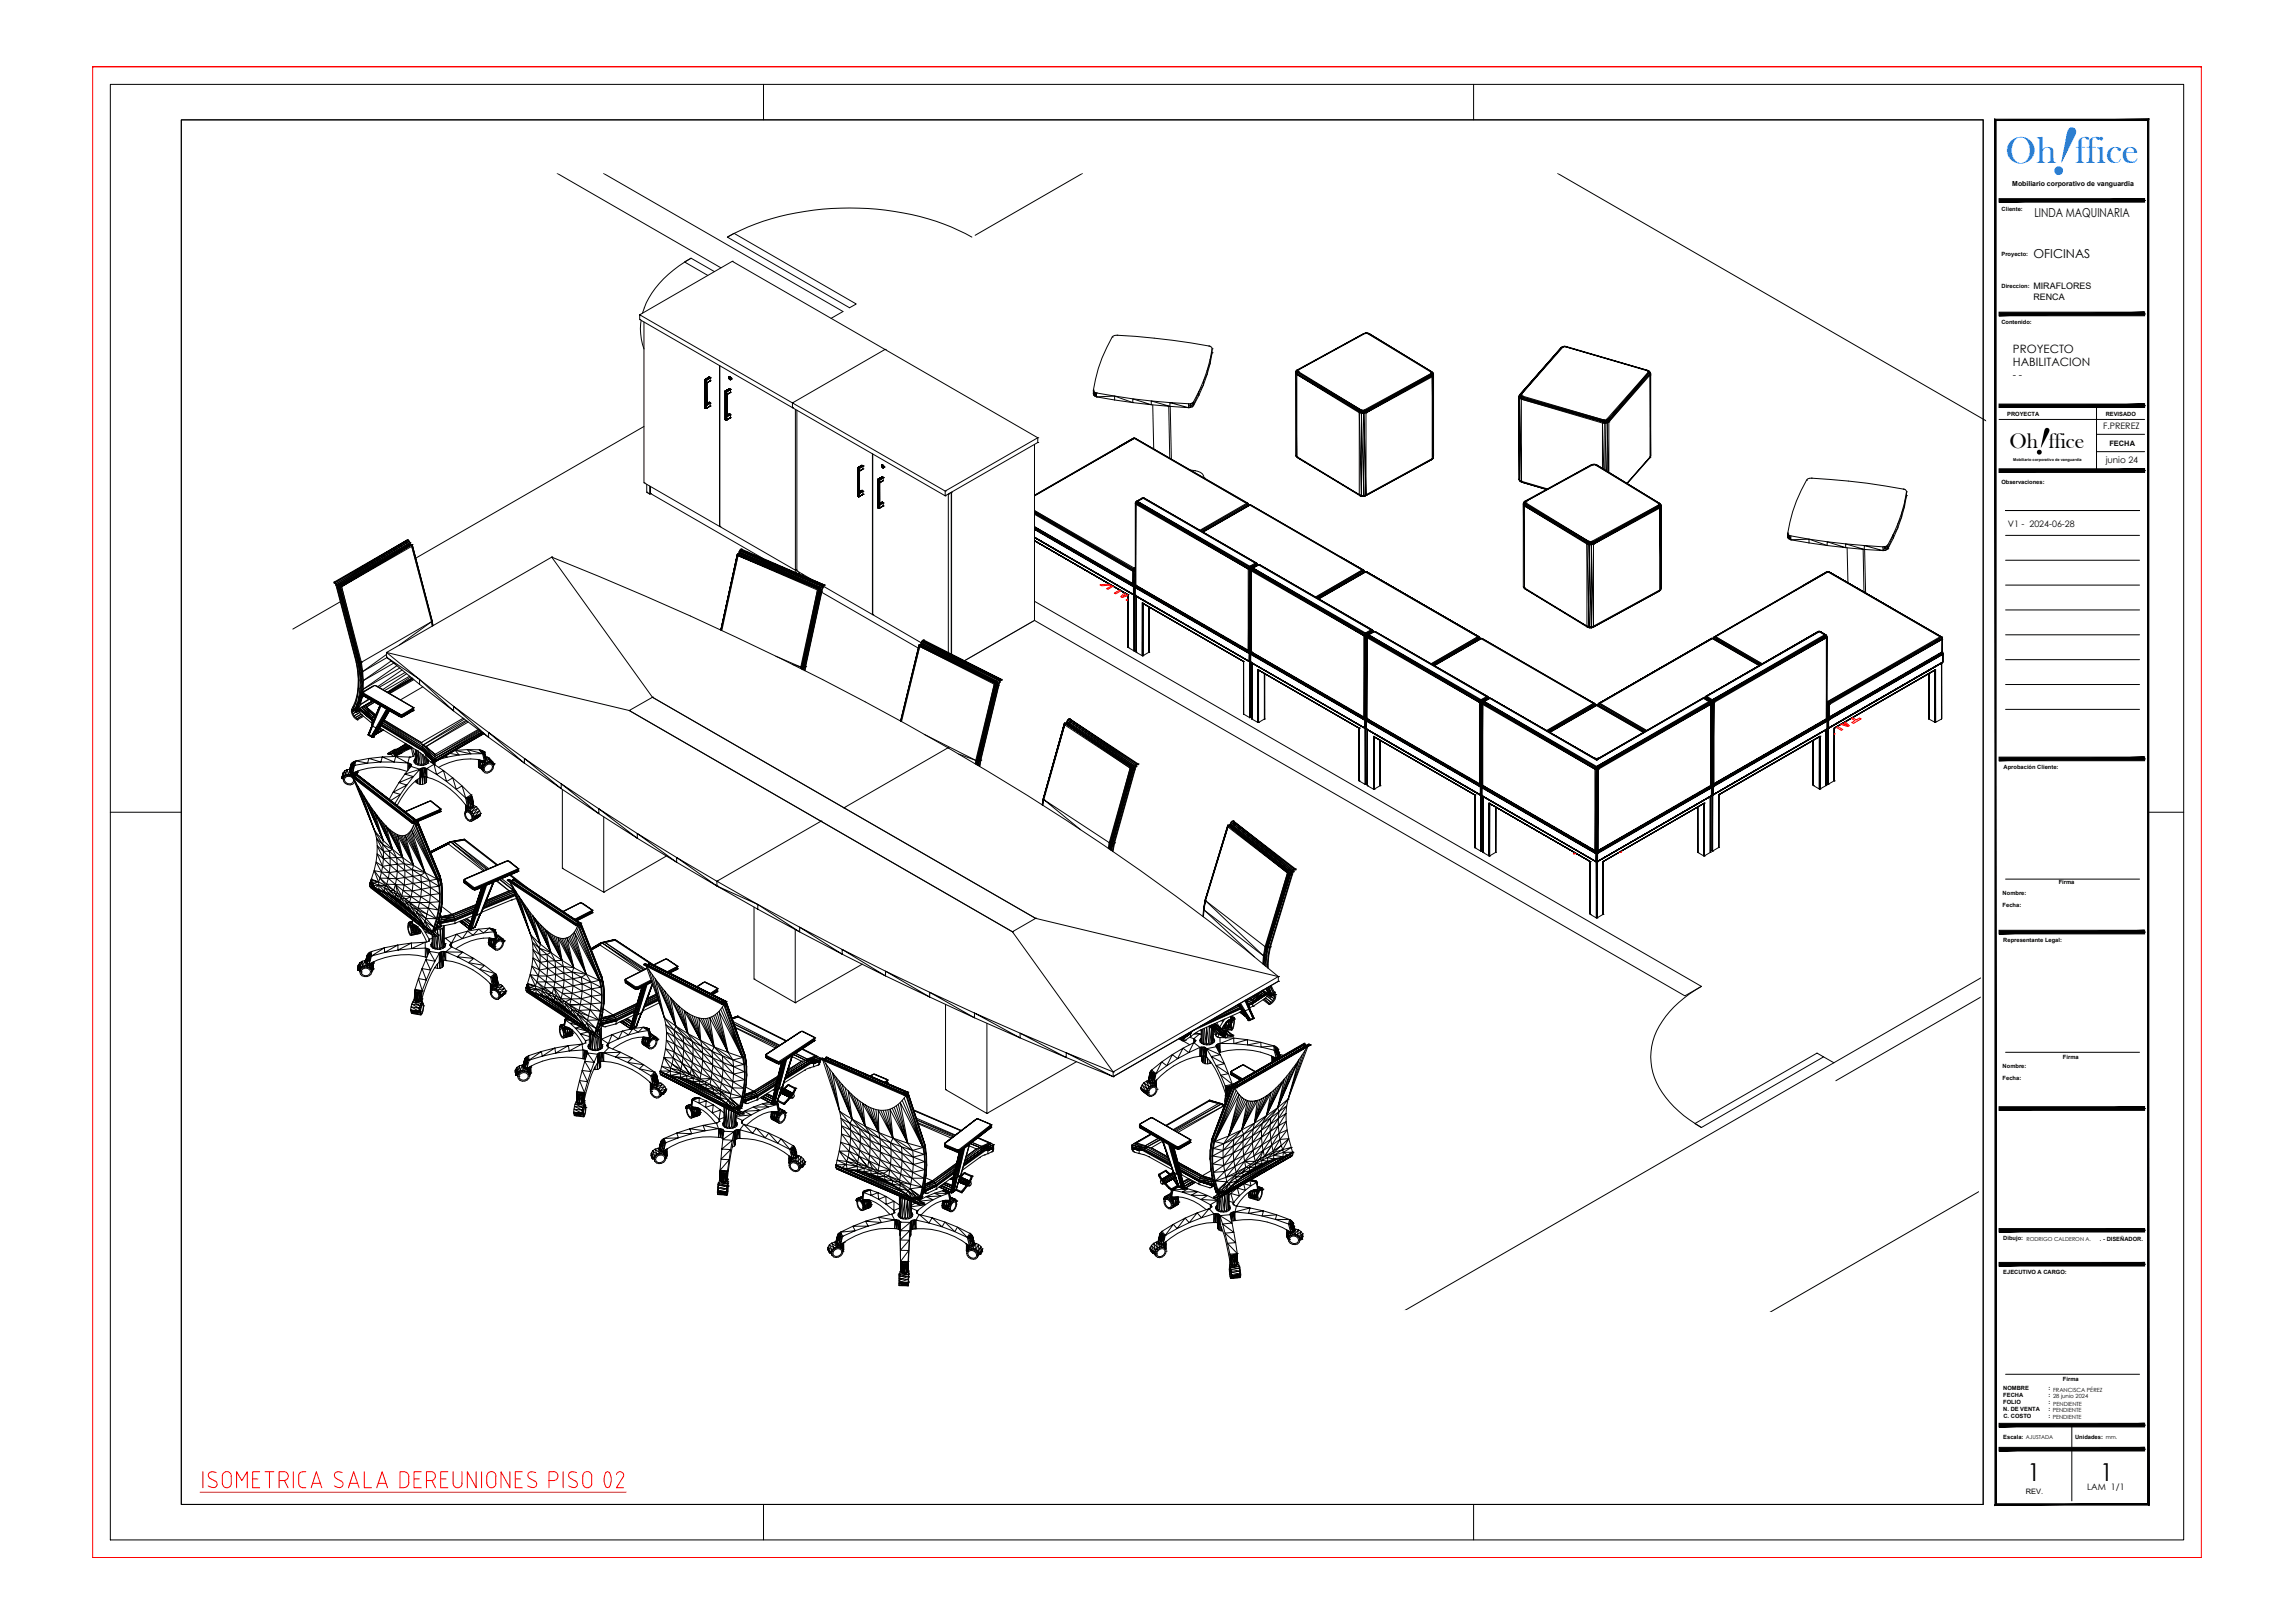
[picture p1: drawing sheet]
<svg xmlns="http://www.w3.org/2000/svg" width="594mm" height="420mm" viewBox="0 0 594 420" stroke-linecap="round" stroke-linejoin="round" font-family="sans-serif">
<defs><g id="words">
<text font-size="18.9" fill="#007fff" x="530.3" y="44.4" transform="rotate(18 530.3 44.4)">!</text>
<text font-size="10.7" x="526.4" y="117.1" transform="rotate(19 526.4 117.1)">!</text>
<text font-size="9.9" fill="#007fff" x="519.2" y="42.2">Oh ffice</text>
<g font-size="6.4">
<text x="524.7" y="383.3">1</text>
<text x="543.6" y="383.3">1</text>
</g>
<text font-size="5.6" x="520.1" y="115.9">Oh ffice</text>
<g font-size="3.2">
<text x="526.6" y="56.1">LINDA MAQUINARIA</text>
<text x="526.4" y="66.7">OFICINAS</text>
</g>
<g font-size="3">
<text x="521.1" y="94.7">HABILITACION</text>
<text x="521.1" y="91.4">PROYECTO</text>
</g>
<text font-size="2.6" x="521.1" y="97.7">- -</text>
<g font-size="2.3">
<text x="526.4" y="74.8">MIRAFLORES</text>
<text x="526.4" y="77.6">RENCA</text>
<text x="544.4" y="111.2">F.PREREZ</text>
<text x="545.1" y="119.9">junio 24</text>
<text x="519.8" y="136.5">V1 - 2024-06-28</text>
<text x="540.3" y="385.6">LAM 1/1</text>
</g>
<g font-size="1.9">
<text x="546" y="115.4">FECHA</text>
<text x="524.4" y="386.8">REV.</text>
</g>
<text font-size="1.8" x="520.9" y="48.1">Mobiliario corporativo de vanguardia</text>
<g font-size="1.5">
<text x="518.1" y="54.6">Cliente:</text>
<text x="518.1" y="66.2">Proyecto:</text>
<text x="518.1" y="74.6">Direccion:</text>
<text x="518.1" y="83.8">Contenido:</text>
<text x="519.6" y="107.6">PROYECTA</text>
<text x="545.1" y="107.6">REVISADO</text>
<text x="518.1" y="125.2">Observaciones:</text>
<text x="518.7" y="199.1">Aprobación Cliente:</text>
<text x="518.4" y="231.6">Nombre:</text>
<text x="532.9" y="228.9">Firma</text>
<text x="518.4" y="234.9">Fecha:</text>
<text x="518.6" y="243.9">Representante Legal:</text>
<text x="534" y="274.2">Firma</text>
<text x="518.4" y="276.4">Nombre:</text>
<text x="518.4" y="279.5">Fecha:</text>
<text x="518.6" y="321.1">Dibujo: RODRIGO CALDERON A.</text>
<text x="543.6" y="321.2">. - DISEÑADOR.</text>
<text x="518.6" y="329.9">EJECUTIVO A CARGO:</text>
<text x="518.6" y="360">NOMBRE</text>
<text x="530.3" y="360">: FRANCISCA PÉREZ</text>
<text x="534" y="357.5">Firma</text>
<text x="518.6" y="361.8">FECHA</text>
<text x="518.6" y="363.6">FOLIO</text>
<text x="518.6" y="365.3">N. DE VENTA</text>
<text x="530.3" y="361.8">: 28 junio 2024</text>
<text x="530.3" y="363.6">: PENDIENTE</text>
<text x="530.3" y="365.3">: PENDIENTE</text>
<text x="518.6" y="367.2">C. COSTO</text>
<text x="530.3" y="367.2">: PENDIENTE</text>
<text x="518.6" y="372.4">Escala: AJUSTADA</text>
<text x="537.2" y="372.4">Unidades: mm.</text>
</g>
<text font-size="1" x="521.1" y="119.3">Mobiliario corporativo de vanguardia</text>
</g></defs>
<!-- layer: 0 -->
<g fill="none" stroke="#000" stroke-width=".26">
<path d="M144.2 44.9l42.4 24.4M156.2 44.9l62 35.7-3.1 1.8M280.2 44.9l-27.8 16M403.2 44.9l111.5 64.4M178.9 66.8a25.3 25.3 0 0 0-12.6 14.3M184.9 70.3l-6-3.5-1.7 1 6 3.5M188.3 61.4l1.7-1 31.6 18.3-1.7 1zM188.3 61.4a66.5 66.5 0 0 1 36.3-7.4 62.7 62.7 0 0 1 27 7.4M189.6 67.6h.1M165.6 81.5l39.5 22.8v1.2l-39.5-22.8v-1.2l24-13.9 39.5 22.9-24 13.8M165.6 82.7h.1M165.6 81.5h.1"/>
<path d="M166 82.9a15 15 0 0 0 .7 7.4M166.7 83.4v41.6l19.6 11.3v-41.6M182.5 98.3h.1M182.5 98.3v7.3M182.5 98.3l.2 .1-.2-.1M182.5 98.3l.2 .1M182.5 98.3l1.1-.7zM182.8 98.4h.1M182.7 98.4l.1 7.3zM182.7 98.4l1.1-.6zM182.7 98.4h.1M182.7 98.4v7.3"/>
<path d="M182.9 99.1h.1M183.2 97.8l.3-.2-.3 .2M183.6 97.6l.2 .2-1.1 .6M183.6 97.6h.1M183.8 97.8v.8l-.9 .5v5.8M183.8 98.6l-.8 .5M183.8 97.8h.1M183.8 98.6h.1M186.3 94.7v41.6l19.6 11.3v-41.6M188.7 97.6l.1-.1-.1 .5 .2 .2M188.8 97.6h-.1h.1M188.8 97.6h.1h-.1"/>
<path d="M188.8 97.9h.1M188.8 97.7l.1 .1M188.8 97.5l-.1 .1M188.8 97.8h.1M188.8 97.7h.1M188.8 97.9l.1 .1M188.9 98.1h.1M188.9 97.8h.1M188.9 97.7l.1 .2M188.9 98h.1M188.9 97.9v.1M188.9 97.7l-.1 .1"/>
<path d="M188.9 97.6h-.2M188.9 98.2h.1M188.9 97.6l.1 .1M188.9 98.2l.1 .1M188.9 97.6l.3 .3zM188.9 97.7h.1M188.9 97.9h.1M188.9 98l.1 .1M188.9 97.9h-.1M188.9 98v.1M188.9 97.7v.1M189 98h.1"/>
<path d="M189 98h-.1M189 97.9h.1M189 97.7h.1M189 97.9v.1M189 97.7l.1 .2M189 98.3h.1M189 97.7l.2 .2M189.1 97.7l-.3-.2-.2 .2 .5 .6M189.1 97.7l-.3-.2 .3 .2M189.1 97.7l.1 .2M189.1 97.7l.2 .5-.1-.3M189.1 98.3l.2-.1z"/>
<path d="M189.1 97.9l-.1-.2 .1 .2M189.1 98.2l-.1 .1M189.1 97.9v.3M189.1 97.9l.1 .2M189.1 98.3h.1M189.2 97.9h.1M189.2 97.9v.3v-.1M189.2 98.1l-.2 .2M189.2 98.1h.1M189.2 98.2l-.1 .1M189.2 97.9v.4M189.2 98.3h-.1"/>
<path d="M189.2 98.1v.1M189.3 98.1h.1M229.1 90.5h.1M229.1 90.5l39.5 22.8v1.3M287.9 87.2h.1M289.1 86.8h.1M313 89.6a171.2 171.2 0 0 0-24.4-2.8l-.5 .2a36.3 36.3 0 0 0-5.1 14M313 89.6l.7 .4a31.6 31.6 0 0 1-3.4 11.4M313 89.6h.1M313.8 90.3v1l-.5 1.8v1l-.8 1.8v1l-1 1.7v1.1l-1.2 1.7M313.8 91.3h.1M313.8 90.3h.1"/>
<path d="M313.8 91.3a39 39 0 0 1-3.5 11.1M335.4 96.3v21.6M335.4 96.6l.3 .3v21.3zM335.5 96.4l.2 .3-.3-.1zM335.5 96.1v.3l.2-.2 .2 .2h-.4zM335.7 95.9l.3 .2-.3 .1zM335.7 95.9l.2-.2 .1 .2zM335.7 96.9h.1M335.7 96.7l16.2 9.9-16.2-9.7 16.2 9.9v21.3M335.7 96.7v.2M335.8 95.8l.4-.1-.2 .2 .1 .3-.6-.1 .3-.3-.3 .3M335.9 96.4l16.2 9.9-16.4-9.6"/>
<path d="M335.9 96.4l-.2 .3M336.1 96.2l16.2 9.9-16.4-9.7M336.1 96.2h.1M336.1 96.2l-.2 .2M336.2 95.7h.1M353.3 86.4h.1M353.9 86.3h.5l16.3 10-16.3-10 16.2 9.9-16.5-9.8 .3-.1zM354.1 86.4l-.5-.1 .4-.1-.9 .1 .2 .1-17.1 9.3 16.9-9.4-17.2 9.4M354.1 86.4h.1M354.1 86.4l16.2 9.9M370.3 96.8l-17.1 9.3h-.9M370.3 96.8h.1"/>
<path d="M370.3 96.3h.1M370.6 96.2l.2 .3-.5-.2 .5 .2M370.6 96.2l.4 .4zM370.6 96.2l-.3 .1M370.7 97.2l.3-.3-.3 .6M370.7 97.5h.1M370.8 96.5v.2l-.3-.3 .3 .3-.3 .3v-.4l-.2 .2M370.8 96.5l.2 .7-.3 .3M370.8 96.5l.3 .4M371.1 96.9l-.1 .3v-.6v.3l-.2-.2-.1 .5M371.1 96.9v21.2l-.1-20.9v21.2l-.3-20.9v21.2M404.3 89.9h.2l-10.7 12.2z"/>
<path d="M404.4 89.8l.2-.1-.5 .3 .2-.1-11 12.3 .3-.1v.5l-.4-.1 .1-.3 .2 .1-.3 .2M404.5 89.9h.1M404.6 89.7l.1 .1-.2 .1zM404.6 89.7l.4-.1-.3 .2h.6M405 89.6l.5 .1zM405.3 89.8l21.2 6.1-21.2-6.1 21.2 6.1 .3 .2-.4-.1 .4 .1 .4 .4-.4-.4 .2 .2-.4-.2 .4 .2-.1 .3-.2-.3-10.8 12.2-.5 .3v.2l.3-.3 .2 .2-.5 .1v.3M405.3 89.8h.1M426.4 96h.1M426.6 96.4l.3 .2-10.7 12.1zM426.6 96.4h.1M426.9 96.6l.2 .2-10.7 12.2zM427 96.3l.2 .2-.1 .6 .2-.4-.1-.2-.1 .3z"/>
<path d="M427.1 97.1v-.3l-10.6 12.4M427.1 97.1h.1M427.3 96.7v21.2l-.2-20.8M166.7 110.4l-59.1 34.1M182.4 105.6l.3 .1-.3-.1M182.4 105.6l.3 .1zM182.4 105.6h.1M182.5 105.6h.1M182.7 105.7h.1M182.7 105.7l1.1-.6zM182.8 105.7h.1M182.9 104.9h.1"/>
<path d="M183 104.8l-.1-5.7v5.8l.9-.5v.7M183 104.5l.6-.4-.6 .4M183 104.7l.8-.5zM183.7 104.1l-.7 .5M183.8 104.2l-.8 .4M183.8 104.4l-.8 .4M183.8 105.1h.1M183.8 104.4h.1M187.7 108.6l.2 .2M187.7 101.3h.1M187.7 108.6h.1M187.7 108.6v-7.3v7.3"/>
<path d="M187.7 101.3l1.1-.7zM187.7 101.3l.2 .2zM187.7 101.3l.2 .1M187.7 101.3v7.3M187.9 101.4h.1M187.9 101.5h.1M187.9 108.8v-7.3v7.3M187.9 101.5v7.3M187.9 108.8h.1M188 101.4v.1M188 101.4l1.1-.6zM188 108.8v-7.3v7.3"/>
<path d="M188 101.5h.1M188 108.8h.1M188.1 108h.1M188.1 102.1h.1M188.2 107.8l-.1-5.7v5.9M188.2 107.5l.7-.4-.7 .5M188.2 107.7l.8-.5zM188.8 100.6h.1M188.8 100.6l.2 .2-1.1 .6M188.9 107.1l-.7 .4M189 107.2l-.8 .5M189 101.6l-.8 .6"/>
<path d="M189 100.8h.1M189 108.2h.1M189.1 108.2l-1.2 .6 1.2-.6h-.2M189.1 100.8v.8l-1 .5v5.9l1-.6v.7M189.1 107.4l-.1-.1-.8 .5M189.1 100.8h.1M189.1 107.4h.1M189.1 108.1h.1M189.1 101.6h.1M189.1 108.1l-1.1 .7M189.1 107.4l-.9 .4M205.1 105.5h.1"/>
<path d="M205.1 104.3h.1M205.1 104.3l39.6 22.8v1.3l-39.6-22.9M206.3 106.2v41.6l3.6 2.1M225.8 117.5v41.6l-12.7-7.3M225.9 117.5v41.6M267.8 115.1v45.5M268.6 114.6h.1M268.6 113.3h.1M268.6 113.3l-23.9 13.8M268.6 114.6l-23.9 13.8M283 102h.1M283 101h.1"/>
<path d="M283.1 101.3l.3 .3a140.1 140.1 0 0 0 19.4 2.6v1l4.9 .3-4.9-1.3 4.9 .3v1M283.1 102.3l.7 .4 4.7 .8M283.8 102.7l4.7-.2v1M283.8 101.7v1l-.4-1.1v1l-.4-1.6 .1 1.3-.1-.3M283.8 102.7h.1M283.8 101.7h.1M288.5 102.5l4.7 1.7v-.9l4.8 1.5-9.5-1.3M293.2 113.5h.2zM293.2 113.5l-3.9 2.3 3.9-2.3M293.4 113.5l-25.6 14.7 25.6-14.7h.2M293.4 113.5h-.2M293.4 113.5l.3-.1z"/>
<path d="M293.6 113.4l.2 .1h-.2M293.6 113.5h.1M293.6 113.5l29.1 16.8M293.8 113.5l29.1 16.7-.2 .1zM293.8 113.5l29.2 16.8M298 103.8l4.8 1.4-4.8-.4zM298.4 104.8l.2 11.4M302.5 105.2l.3 13.5M302.9 105.2l.3 13.7M307.7 104.6l.5-.1-.5 1h.5v-1l.4 .8-.4 .2M307.7 105.5h.1M308.9 104.1h.1"/>
<path d="M310.3 102.4v-1l-1.4 3.7M310.3 102.4l-1.7 2.9v-1l-.4 .2M310.3 101.4l-1.7 2.9 .3 .7v-.9M335.5 118.1l-.1-.2 .3 .5v-.2M335.7 118.2l16.2 9.9-16.2-9.7 16.2 9.9v-.2M335.7 118.2h.1M351.9 106.8l.6-.1-.1 .3zM351.9 106.8l.5 21.5v-21.3l.6 21.3v-21.2l.6 21v-21.2M351.9 106.8h.1M351.9 106.6l.6-.2v.3zM352.1 106.3l.5-.1-.1 .2zM352.3 106.1h.1"/>
<path d="M352.3 106.1l-.4 .7M352.4 107l.6-.2v.3zM352.5 106.7l.5-.3v.4zM352.5 106.4l.4-.2 .1 .2zM353.2 106.1l.4 .8-.6 .2 .5-.5-.5 .2 .4-.5-.4 .1zM353.2 106.1h.1M353.4 106.3l16.9-9.5 .2 .2 .2 .5-17.1 9.4 17.1-9.7-17.2 9.4 17-9.6zM353.6 106.9h.1M370.7 118.7h.1M370.7 118.7l-17.1 9.4M371 118.4l-.3 .6zM371.1 118.1l-.1 .3-.3 .3"/>
<path d="M393.1 102.7l.2 .4v21.2l-.2-21.6v21.3M393.2 102.5l.2 .3-.3-.1zM393.3 103.1l.5 .2v21.3zM393.6 102.1h.2l.1 .3-.4-.1 .3-.1zM393.6 102.6l-.2 .2 .5 .2-.6 .1 .1-.3 .5-.1zM393.6 102.6l.3-.2 .2 .1zM393.8 103.3l21 6.2v11.8M393.8 103.3h.1M393.8 102.1h.1M393.9 103l21 6.2-21.1-5.9M393.9 103l-.1 .3M393.9 102.7l21.1 6.2-21.1-5.9"/>
<path d="M393.9 102.7l21.2 6-.2 .5M393.9 102.7v.3M394.1 102.5h.1M394.1 102.5l-.2 .2M394.1 102.5l21 6.2M414.8 109.5h.1M414.9 109.2l.5 .1-.6 .2M414.9 109.2l-.1 .3M415.1 108.7l.3 .1-.4 .1 .4 .1-.5 .2M415.1 108.7h.1M415.4 109.3l.5-.4 .1 .3zM415.9 108.5l.3 .2-.3 .2z"/>
<path d="M415.9 108.5h.1M416.2 108.7l.2 .3-.4 .2zM416.5 109.2l10.6-12.1v21.2M416.5 109.2l-.1-.2-.4 .5v-.3l-.6 .4v-.3M416.5 109.2h.1M427.1 118.3h.1M427.3 117.9l-.2 .6 .2-.6-.2 .6-5.9 6.7M105.5 139.7l.6 .8M105.5 139.7h.1M166.7 125h.1M167.4 125.3v2.1l.8 .5v-2.1M167.4 127.4h.1"/>
<path d="M168.2 127.9h.1M168.4 125.9v1.9l28.9 16.7M168.4 127.8h.1M168.4 127.8l-.2 .1M186.3 136.3h.1M186.3 136.2v.1M222 128.4l.3 .2M222 121.1h.1M222 128.4v-7.3v7.3M222 121.1v7.3M222 128.4h.1M222 121.1l1.1-.7-1.1 .7 1.1-.7-1.1 .7 .3-.2-.3 .2 .3 .1"/>
<path d="M222.3 121.2h.1M222.3 121.3h.1M222.3 128.6h.1M222.3 121.3v7.3zM222.3 121.2l1.1-.6zM222.3 121.3v7.3M222.3 128.6l1.1-.7zM222.4 127.8h.1M222.4 121.9v.1M222.5 127.7l-.1-5.8v5.9l1-.6v.7M222.5 127.3l.8-.3-.8 .4M222.5 127.6l.8-.6 .1 .1z"/>
<path d="M223.1 120.4l.3 .2-1.1 .6M223.3 127l-.8 .3M223.3 127l-.8 .5M223.4 127.9l-1.1 .7 1-.6M223.4 128h.1M223.4 120.7h.1M223.4 120.7v.7l-1 .5v5.9M223.4 121.5l-.9 .5M223.4 127.2l-.9 .5M223.4 127.9h.1M223.4 127.2h.1M223.4 121.4h.1"/>
<path d="M227.2 131.4l.3 .2zM227.2 124.1h.1M227.2 131.4h.1M227.2 124.1l1.1-.6-1.1 .6 1.1-.6-1.1 .6 1.1-.6-1.1 .6v7.3v-7.3v7.3v-7.3l1.1-.6zM227.2 124.1l.3 .2zM227.2 124.1l.3 .1M227.5 124.2h.1M227.5 124.3h.1M227.5 124.2v.1M227.5 124.3v7.3M227.5 131.6l1.1-.6-1.1 .6M227.5 131.6h.1"/>
<path d="M227.5 124.2l1.1-.5zM227.5 124.3v7.3zM227.7 130.8h.1M227.7 125h.1M227.7 130.7v-5.7v5.8M227.7 130.4l.8-.4-.8 .4M227.7 130.6l.8-.6zM228.2 120.5l.1 .4-.1-.1 .4 .3M228.2 120.4v.2zM228.2 120.5l.4 .1M228.3 123.5h.1M228.3 123.5l.3 .1-1.1 .6"/>
<path d="M228.4 120.7h.1M228.4 120.3l-.2 .1M228.4 120.6h.1M228.4 120.7v.1M228.5 120.9h.1M228.5 120.5v.2M228.5 120.8h.1M228.5 120.6v.1M228.5 120.6h.1M228.5 121.1h.1M228.5 120.5h.1M228.5 130l-.8 .3"/>
<path d="M228.5 120.5l-.1 .1M228.5 120.8v.1M228.5 120.7l-.1 .1M228.5 130l-.8 .5M228.6 120.6l-.1-.2 .1 .2M228.6 121.1h.1M228.6 120.6l.1 .1zM228.6 124.5l-.9 .5M228.6 123.6h.1M228.6 120.6l.1 .1M228.6 120.5l-.3-.2-.1 .3 .4 .6M228.6 120.5l-.3-.2 .5 .4-.1 .4 .1-.4"/>
<path d="M228.6 120.5l.2 .2M228.6 120.5l-.1-.1 .1 .2M228.6 120.5l.1 .2-.1-.1M228.6 123.7h.1M228.6 123.7v.7l-.9 .6v5.8l.9-.6v.8l-1.1 .6M228.6 130.2l-.9 .5M228.6 130.2h.1M228.6 131h.1M228.6 124.4h.1M228.7 120.7l-.1-.1 .1 .1M228.7 120.7v.3M228.7 121l-.1 .1"/>
<path d="M228.7 120.7v.2M228.7 120.7h.1M228.7 120.7v.3l.1-.1M228.7 120.9l-.1 .2M228.7 120.9h.1M228.8 120.7v.4M228.8 121.1l-.2 .1M228.8 120.9h.1M228.8 120.9l-.1 .1M244.7 128.4h.1M244.7 127.1h.1M245.5 127.9h.1"/>
<path d="M246.2 127.5l-.7 .4v41M246.2 127.5h.1M246.2 127.5v41.8M246.3 127.4v41.9M267.8 137.1l25.6 14.8-25.6-15 25.6 14.8v.2M267.8 136.7l25.7 14.9-.1 .1-25.6-14.9M267.8 136.6l25.8 14.9-.1 .1zM267.8 139.1l25.6 14.9zM267.8 140l24.2 14M267.8 139.1l25.7 15-3.7-2.3M267.8 128.3l25.8-14.8-25.8 14.9M267.8 136.4l25.4 14.6v.2z"/>
<path d="M267.8 136.5l25.4 14.7-25.4-14.7M267.8 133.1l25.4 14.7v3.2M267.8 132.9l25.4 14.6v.3zM267.8 132.5l25.6 14.8-.2 .2-25.4-15M267.8 132.2l25.6 15.1 .2-.2M267.8 132.2l25.8 14.9M293.9 130.1v.3l.1-.4-.1 .4 .1-.4 .1 .3h-.2l.1 .3-.1-.2 .1 21.1M293.9 130.2v21.2M294 130.6l29.1 16.7-29-17 29.1 16.8-29-17.1 29.1 16.8-.1 .3M294 130.6h.1M294.1 130.3v-.5l-.1 .8M294.2 129.8l-.1 .1"/>
<path d="M294.2 129.8h-.1M294.5 129.8l-.3 .2M294.5 129.8h.1M295.5 129l-.1 .1 .1-.1M295.7 128.9h.4l-.2 .1M295.7 128.9l-1.5 .9 1.7-.8-1.4 .8M295.7 128.9l-.2 .1M295.9 129l-1.7 .8M295.9 129l29 16.8-1.4 .8M295.9 129h.1M296.1 128.9l-.2 .1M296.1 128.9l29 16.8z"/>
<path d="M296.1 128.9h.1M296.2 128.9l-.7 .1M296.2 128.9l29.1 16.9zM308.1 121.7a4 4 0 0 1 3.5 1.5v.5M309.2 121.8h.1M311.4 137.7l12.1-6.9-12.1 7M311.6 123.7h.1M322.7 130.3h.2l-.1 .1 .2 .2zM322.7 130.3l.2 .2-12.1 6.9M322.7 130.3h.1M322.7 130.3l-12.1 7M322.9 130.2l.3 .3-.1 .4z"/>
<path d="M322.9 130.5l.1 .3-11.8 6.8M322.9 130.5l-12.1 6.9M323 130.3l.2 .2-.1 .4 .6-.2h-.3M323 130.3l.2 .2M323 130.8l-11.9 6.7M323 130.8l.1 .1M323.2 130.5v.2M323.5 130.8l29.1 16.8-12.1 7M323.5 130.8l-.2-.1-12 7M323.5 130.7h.3l-.3 .1M323.5 130.8h.1M323.8 130.7l29 16.8-.2 .1z"/>
<path d="M323.8 130.7l29.2 16.9M351.9 128.1l.5 .2h-.5l.6 .2-.4-.1M351.9 128.1h.1M351.9 128.3l.2 .1M353 128.5l.5-.2zM353 128.5l.6-.4-.1 .2zM353.4 128.4l17.3-9.4zM353.5 128.3l17.2-9.6v.3zM353.6 128.1l-.6 .2v.2h-.5h.5h-.5l-.1-.2h.6l-.5 .2-.4-.1M353.6 128.1h.1M393.2 124.2l-.1-.2 .3 .5-.1-.2 .6 .5-.1-.2M393.4 124.5l.5 .3-.3-.1"/>
<path d="M393.8 124.6h.1M393.8 124.6l6.8 2M394.3 130.3v21.6M394.3 130.6l.3 .4v21.2zM394.4 130.4l.3 .3-.4-.1zM394.4 130v.4l.2-.2 .2 .2h-.4zM394.6 129.9l.3 .2-.3 .1zM394.6 129.9l.3-.2v.2zM394.6 131h.1M394.7 130.7l16.1 9.9-16.2-9.6 16.2 9.8v21.3M394.7 130.7l-.1 .3M394.7 129.8h.4l-.2 .3 .1 .1-.6-.2 .3-.2-.3 .2"/>
<path d="M394.8 130.4l16.2 9.9-16.3-9.6M394.8 130.4l-.1 .3M395 130.2l16.2 9.9-16.4-9.7M395 130.2h.1M395 130.2l-.2 .2M395.1 129.8h.1M400.3 126.7l-6.4-1.9 6.4 1.9M400.3 126.7l-6.4-1.9 6.5 1.9M412.2 120.4h.1M412.9 120.2l16.7 10.1-16.3-9.9 16.2 9.9-16.4-9.9h.2l-.5-.1zM413.1 120.4l-.6-.1 .4-.1-.9 .1 .2 .1-17.1 9.4 16.9-9.5-17.1 9.4M413.1 120.4h.1"/>
<path d="M413.1 120.4l16.1 9.9M415.1 121.5l-.3-12 .6 .1v12.1M415.8 121.9l-.4-12.3 .6-.1v12.5M416.3 122.2l-.3-12.7 .5-.3v13.1M421.1 125.1l6-6.8-5.9 6.9M429.2 130.8l-17.1 9.3h-.9M429.2 130.8h.1M429.2 130.3h.1M429.5 130.3l.2 .2-.5-.2 .5 .2M429.5 130.3l.4 .3zM429.5 130.3h-.3M429.6 131.3l.3-.3-.3 .5"/>
<path d="M429.6 131.5h.1M429.7 130.5v.3l-.3-.3v.1l.3 .2-.3 .2v-.4l-.2 .2M429.7 130.5l.3 .7-.4 .3M429.7 130.5l.3 .4M430 130.9v.3l-.1-.6v.4l-.2-.2-.1 .5M430 130.9v21.2v-20.9v21.2l-.4-20.9v21.3M462.8 139h.1M462.8 138h.1M462.9 138.3l.3 .3a134.5 134.5 0 0 0 19.4 2.6v1l4.8 .3-4.8-1.3 4.8 .4v.9M462.9 139.3l.7 .4 4.7 .8M463.6 139.7l4.7-.1v.9M463.6 138.7v1l-.4-1.1v1l-.4-1.6 .1 1.3-.1-.3"/>
<path d="M463.6 139.7h.1M463.6 138.7v.1M467.6 124.3h.1M468.3 139.6l4.7 1.6v-.9l4.8 1.5-9.5-1.3M468.9 123.8h.1M490.1 139.4v-1l-1.4 3.7M490.1 139.4l-1.4 2.7-.3 .2v-.9l-.5 .1M490.1 138.4l-1.7 3 .3 .7v-1M492.7 126.6a164.5 164.5 0 0 0-24.3-2.8l-.5 .2a37.1 37.1 0 0 0-5.1 14M492.7 126.6l.8 .4a31.3 31.3 0 0 1-3.4 11.4M492.7 126.6h.1M493.5 127.3v1l-.5 1.8v1l-.8 1.8v1l-.9 1.7v1.1l-1.2 1.7"/>
<path d="M493.5 128.3h.1M493.5 127.3h.1M493.5 128.3a38 38 0 0 1-3.4 11.1M86.5 150.7l19-11-18.8 11.1zM86.5 150.7h.1M86.5 150.7v.3M86.5 151l.4 .4M86.5 151h.1M86.7 150.8l19-10.9-18.8 11.2zM86.9 151.1l19.1-11-18.9 11.3zM86.9 151.4h.1M86.9 151.4l.1 .2"/>
<path d="M87 151.6h.1M87 151.6l5.2 19.8M87.1 151.4h.1M87.3 152.3h.1M87.7 152.4l5.2 19.2h-.2zM87.7 152.4h.1M87.8 151.1h.1M87.8 152.1l5.3 19.5h-.2zM88 151.4l17.8-10.5h.5zM88 151.7l5.3 19.8-.2 .1zM88 151.4l.1-.2-.6 .2h.5v.3l-.5-.3-.2 .4v.5l.5-.2-.5-.3 .7-.1-.3 .7M88 151.7h.1"/>
<path d="M88.1 151.2h.1M88.1 155.8l-12.3 7.1M88.4 151.9l4.9 19.6h.2M88.4 151.9h.1M105.5 140.9h.8h-.8h.3l-17.7 10.3-.3-.1M105.5 140.9l-18 10.5M105.5 140.9h.1M105.8 140.9h.1M106.1 140.5h.1M106.2 140.9l-.1-.4-19 10.9 5.2 20M106.6 141.4l5.2 19.5-.1 .1M106.6 141.4h.1"/>
<path d="M106.7 141l5.1 19.9zM106.7 141l-.4-.1-18.3 10.8 18.7-10.7-18.3 10.9 18.2-10.5 5.1 19.6-18.2 10.5-5.1-19.6-.4-.2M106.7 141h.1M106.7 141l5.2 19.7M106.7 141l-.1 .4M142.8 144.2a796.6 796.6 0 0 1 102.6 49.4M142.8 144.2h.1M190.8 143.6l.1-.2-4.3 19.7M190.9 143.4l.4-.1 20.6 8.9-.1-.2-20.5-8.7h.5l20 8.7M190.9 143.4l.1 .4-4.3 19.4zM190.9 143.4h.1M191 143.8h.1"/>
<path d="M191 143.8l-4.2 19.4M191.2 143.3l.1-.4 21.5 9.3-4.4 20.3M191.3 142.9h.1M191.3 143.3l.3-.1-.7 .2M191.8 143.3h.1M191.8 142.1h.1M192 143.2h-.4l20.5 8.7M192 143.2h.1M205.9 147.6h.1M206 147.5v.7M206.3 147.8h.1M206.3 147.4l-.4 .2"/>
<path d="M206.8 148.1v.4M207 148.2v.4M207.7 148.6v.4M207.9 148.8v.3M211.6 152.7h.1M211.8 152l.3-.1-.2 .3h.6l-.5 .3M211.8 152h.1M212 152.5l.2 .4-4.5 19.9 4.3-20.3-4.5 20.3 4.1-20.1M212 152.5l-.1-.3-21-8.8 21.1 9.1-21-8.7 20.6 8.9-4.3 20M212 152.5l.6 .1-.4 .3 .5 .2-4.4 20.5M212 152.5h.1M212 152.5l-.4 .2"/>
<path d="M212.1 151.9h.1M212.1 151.9l.4 .3 .2 .9M212.2 152.9l.2 .3-4.5 19.6zM212.4 153.2h.1M212.7 153.1h.1M212.7 153.1l-.3 .1M212.7 153.3l25 14.5M212.8 152.2h.1M213 152.1l-4.6 21.6M213 152.1h.1M213.3 151.6l.1-.2-21.6-9.3-.2 .1 21.8 9.2-.2 .2-21.6-9.4-.1 .3 21.7 9.1-.2 .2-21.5-9.3-.2 .4 21.7 8.9-.2 .4M213.3 151.6l-.3 .5"/>
<path d="M213.3 151.6h.1M213.4 151.4h.1M225.8 159.1h.1M225.9 159.1h.1M225.9 159.1l12.5 7.3M225.9 159l-.1 .1M267.8 155.7l172.6 99.7M292 154v13.6zM292 153.9h.1M292 153.9v13.7M293.2 147.8l.2 .1-.2 3.1M293.2 147.8l.2-.1v.2"/>
<path d="M293.2 151h.1M293.2 147.8h.1M293.2 151.2v-.2l.4 .3-.2-.2 .3 .1-.1 .1M293.2 151.2l.4 .1zM293.4 153.8h.1M293.4 151.9h.1M293.4 147.3l-.2 .2 .2 .2 .2-.1-.2 .3M293.4 151.9v1.9M293.4 154v-.2l.3 .3M293.4 154h.1M293.4 151.1l.3 .1M293.4 147.9h.4l-.4 3.2z"/>
<path d="M293.4 147.3l.2 .3-.4-.1M293.4 147.9h.4M293.5 151.6v.3M293.5 153.9h.2M293.5 151.6l.1 .2-.2-.1M293.5 154l.2 .1zM293.5 154.1v14.4M293.5 154.1v14.4l-1.5-.9M293.5 154v.1M293.6 151.5l-.1 .1M293.6 151.5h.1M293.6 147.1l.1 .1-.3 .1"/>
<path d="M293.6 147.1h.1M293.6 147.1l-.2 .2M293.7 151.6v.3h-.2h.2l-.1-.1M293.7 153.9h.1M293.7 151.6v.3M293.7 151.6l.2-.1-.2 .1M293.7 154.1l-.1 14.4M293.7 154v.1M293.7 154.1h.1M293.7 152v2.1l.1-2M293.7 154h.1M293.7 152.8v1.1v-2l-.2 2v-2l-.1 1.9"/>
<path d="M293.7 147.2v.6l-.1-.2M293.7 151.2h.2M293.8 151.9l-.1 2.2M293.8 151.7l.2-.1-.2 .1M293.8 147.9v3.2l.1-1.6M293.8 154.1h.1M293.8 152.1l29.5 17.1-29.4-17.2 29.5 17-.1 .2M293.8 154.1l29.6 17.1zM293.8 152.1h.1M293.8 147.3l.1 .1M293.8 152.1v2M293.9 151.8l-.1 .3"/>
<path d="M293.9 151.8v.2M293.9 151.4l.1 .1zM293.9 151.2l-.3 .1h.3h-.1M293.9 147.7l-.2 .1h.2M293.9 147.4h.1M293.9 151.3l-.3 .2M293.9 146.9l-.3 .2M293.9 151.1l-.2 .1M293.9 151l-.1 .1M293.9 147.9h-.1M293.9 151.7v.1M293.9 151.8l29.6 17.1-.1 .1z"/>
<path d="M293.9 154.3l11.6 6.7-11.5-6.7M294 151.8h-.1M294 151.8l29.5 17v.1zM294 151.7h-.1M294 151.8h.1M294 151.5l.1 .2-.2-.1M294 151.5h.1M294.1 154.3v14.5M294.1 154.4h.1M294.1 154.4l29.4 16.9-3.8-2.2M294.1 151.7l-.1 .1M294.1 154.4v14.5"/>
<path d="M295.7 156.1v13.7M295.7 156.1h.1M295.7 156.1l26.2 15.1M295.8 156.2v13.6v-13.6M295.8 156.2l26.1 15-26.1-15M295.9 156.2l-.1 13.6M323.1 147.3h.3M323.1 147.3h.1M323.1 147.3v21M323.2 147.1l-.1 .2h.3l-.2-.1M323.2 147.1h.3l-.1 .2M323.3 146.8v.1l.4-.1-.2 .3-.2-.2z"/>
<path d="M323.4 146.7l.3 .1zM323.4 147.3l.3 .1h-.3M323.5 146.6l.4 .5-.1-.3M323.5 146.6l-29-16.8 28.8 17M323.5 146.6h.1M323.5 147.1l.2 .3M323.8 146.8l1.4-.8 .1 .2zM323.8 147.5v21.2M323.8 159.5l-.1 8.9v-21l-.3 21v-21l-.3 20.9M323.8 147.4h-.1M323.9 147.3l-.1 .4 .1-.4-.1 .4v-.3M323.9 147.3l.1 21.5"/>
<path d="M323.9 147.3v-.2h-.4l.3 .1-.1 .2M323.9 147.1l.1 .1M324 147.8l29 16.8-29-17.1 29.1 16.8-28.9-17 29.1 16.7-.2 .3M324 147.8h.1M324 147.5v-.4v.7M324.2 147l-.2 .2M324.2 147l-.2 .1M324.4 147.1l-.2 .2M324.4 147.1h.1M324.9 145.8l.2-.1 .1 .3M324.9 145.8l.3 .2-1.7 .6M324.9 145.8h.1"/>
<path d="M325.1 145.7l.3 .2zM325.2 146l.2-.1-.1 .3 .2 .1M325.3 145.8l.1 .1M325.4 146.3l-.1-.1-1.4 .9 .7-.3M325.4 145.9l.1 .4-.1-.4M325.4 145.9l.1 .3M325.4 146.3l-.2 .1 .2-.1M325.6 146.2h.4l-.2 .1M325.6 146.2l-1.4 .8 1.6-.7-1.4 .8M325.6 146.2l-.2 .1M325.8 146.3l-1.6 .7M325.8 146.3l29.1 16.8-1.4 .8"/>
<path d="M325.8 146.3h.1M326 146.2l-.2 .1M326 146.2l29 16.8-.1 .1zM326 146.2h.1M326.1 146.2l-.7 .1M326.1 146.2l29.1 16.8zM340.8 154.7l12-7-11.9 7.1M341.2 154.9l12.1-6.9-12.1 6.9M341.3 155l12.2-6.9-12.1 7M352.6 147.6h.3l-.2 .1 .3 .2zM352.6 147.6h.1M352.6 147.6l-12 7"/>
<path d="M352.6 147.6l.2 .1M352.8 147.7l.2 .3-12 6.9M352.8 147.5l.3 .3-.1 .1v.2l-.1-.5h.1zM353 148.2l-11.8 6.7M353 147.6l.1 .5M353 147.6l.2 .4M353.2 148h.1M353.3 148l-12.1 7M353.3 148l.2 .1M353.3 148h.3l-.5 .1M353.5 148.1l29.1 16.7-12.2 7M353.5 148h.2l-.2 .1"/>
<path d="M353.5 148.1h.1M353.7 148l.1 .1M353.9 148.1l-.2-.1 28.9 16.8h.2l-29.1-16.8 29.2 16.9M353.9 148.1l29 16.8zM394.4 152.1l-.1-.2 .4 .5-.1-.2M394.6 152.2l16.2 9.9-16.1-9.7 16.1 9.9v-.2M394.6 152.2h.1M410.8 140.8h.5v.3zM410.8 140.8l.5 21.5v-21.2l.6 21.2v-21.2l.6 21v-21.2M410.8 140.8h.1M410.8 140.6l.6-.1-.1 .3zM411 140.3l.5-.1-.1 .3z"/>
<path d="M411.2 140.1h.1M411.2 140.1l-.4 .7M411.3 141.1l.6-.3v.3zM411.3 140.8l.6-.3v.3zM411.4 140.5l.4-.3 .1 .3zM412.1 140.1l.4 .8-.6 .2 .5-.5-.5 .2 .4-.5-.4 .2zM412.1 140.1h.1M412.3 140.3l16.9-9.5 .4 .5v.2l-17.1 9.4 17.1-9.6-17.2 9.3 17-9.6zM412.5 140.9h.1M429.6 152.8h.1M429.6 152.8l-17.1 9.3M430 152.4l-.4 .6z"/>
<path d="M430 152.1l-.4 .7M472.8 148.1l-6 3.5 6-3.5M472.8 148.1l.1-.1-29 16.8 29.2-16.8-29 16.8M473 148l-.2 .1M473.1 148h-.2l-29 16.8M473.1 148l29.1 16.8-29.1 16.8M473.1 148h.1M473.3 148l.2 .1-.1-.1M473.3 148h-.3h.4h-.3M473.4 148l29 16.8-29-16.8M473.5 148.1l-.1-.1 28.8 16.8M473.5 148.1l28.9 16.7z"/>
<path d="M477.8 140.8l4.8 1.4-4.8-.4zM478.1 141.8l.3 9.1M482.3 142.2l.2 11.1M482.7 142.2l.2 11.3M487.4 141.6l.5-.1-.5 1h.5v-1l.5 .8-.5 .2M487.4 142.5h.1M487.4 141.6h.1M488.7 142.1h.1M488.7 141.1h.1M92.2 171.4a18 18 0 0 1-.8 11.6M92.2 171.4h.1M92.3 171.4l.6 4.6"/>
<path d="M92.3 171.4h.1M92.4 171.6l-5.1-19.3 .4 .1 5 19.2M92.4 171.6a19.9 19.9 0 0 1-.8 11.8M92.4 171.6h.1M92.7 171.6h.1M92.8 178.2l-.4 2.1M92.8 176.1v2.1M92.9 171.6l.2 1-.4-1 .3 2.3M92.9 176h.1M93 173.9l.2 4.4M93.1 171.6l-.1 2.3-.3-2.3M93.1 172.6l.3 2.5-.4-1.2"/>
<path d="M93.1 172.6h.4l.3 2.5zM93.2 178.3l.1 1.4-.4 .6zM93.3 171.5l.2 1.1-.4-1M93.4 175.1l-.2 1 .3 1.4-.3 .8M93.4 175.1l.1 2.4-.2 2.2h.3l-.1-2.2h.3l-.2 2.2 .4-1.3M93.5 171.5v1.1l.4 1.3-.1 1.2M93.5 171.5h.1M93.5 171.5l.4 2.4M93.8 175.1v2.4l-.4-2.4M93.8 175.1l.3 1.1-.3 1.3 .2 .9-.1 .8M93.8 175.1h-.4M93.9 173.9l.1 4.5"/>
<path d="M93.9 179.3l9.9 5.7-9.8-5.3zM93.9 179.3v.6zM93.9 179.9h.1M93.9 179.3h.1M93.9 179.2h.1M93.9 179.3l-.1 1.2M94 179.7l9.4 5.4-9.1-5.1zM94 179.7v.4zM96.5 177.6l-2.6 1.6M97 177.5l-3.1 1.8M97 177.5l10 5.7M97 177.5l-3.1 1.7"/>
<path d="M97 177.5h.1M97.1 177.5l9.9 5.7v.7M97.1 177.5h.1M97.6 177.6l9.4 5.6M100.1 168.9l42.7-24.7 26.1 36.3-6 3.4-62.8-15v1.2M100.1 168.9l8.5 7-8.5-5.8 8.5 7.1v-1.3l8.8 8.2-8.8-6.9M100.1 170.1h.1M100.1 168.9h.1M100.1 169.4l-6.2 4.5M100.2 170.2l-6.3 3.7M101.2 171.1l-7.1 5.1 7.8-4.5M102.7 172.3l-8.7 6.1"/>
<path d="M103.5 172.9l-9.5 5.5M104.1 173.4l-6.3 4.4M104.9 174.1l-6.8 3.9M105.3 174.4l-6.2 4.1M106 175l-6.4 3.8M106.3 175.3l-6.1 3.9M106.7 175.6l-6.4 3.6 6.4-3.6M106.8 175.6l-6.4 3.7M106.8 175.7l-6.3 3.7M106.9 175.8l-6.2 3.7M107.1 175.9l-6.2 3.6M108.6 175.9l8.8 6.9v1.3l9.1 6.8-9.1-8.1 9.1 6.8v1.3l9.2 6.7-9.2-8 9.2 6.7v1.3l9.6 6.6-9.6-7.9 9.6 6.6v1.3l9.7 6.5-9.7-7.8 9.7 6.5v1.3l10 6.3-10-7.6 10 6.4v1.2l10.2 6.2-10.2-7.4 10.2 6.2v1.2l10.4 6.2-10.4-7.4 10.4 6.1v1.3"/>
<path d="M109.5 177.8l-5.8 3.4M111.7 161h.1M111.7 161l-8.3 6M111.7 161l.2 1.1M112.1 162l-.2-1.3 .1 1.4M200.8 169.9l6.5 2.8M205.1 172l2.2 .7-.1 .4M207.3 172.7l.4 .1-.1 .5M207.3 172.7h.1M207.4 173.1l.1-.3v.4M207.7 173.3v-.5h.2l-.1 .6M208.1 172.8l-.1 .7 .1-.7h-.2v.6"/>
<path d="M208.1 172.8l4.3-19.6-4.3 19.6M208.1 172.8h.1M208.4 172.7h.1M208.4 172.5h.1M208.4 172.5l-.1 1.1M208.6 172.5h.1M237.9 166.9l.5-.1 19.3 9.8v-.2l-19.3-9.6h.4l18.9 9.6M237.9 166.9l-4.8 19.8zM237.9 166.9l.2 .4-4.9 19.4zM237.9 166.9l.8-.2-.3 .1v-.4l20.2 10.2-4.8 20.2M237.9 166.9h.1M238.1 167.3h.1"/>
<path d="M238.1 167.3l-4.7 19.5M238.4 166.4h.1M238.8 166.8h.1M239 165.7h.1M239.1 166.8l-.4-.1 .4 .1 18.9 9.5M239.1 166.8h.1M257.4 177.1h.1M257.7 176.4l.3-.1-.3 .3h.6l-.5 .4M257.7 176.4h.1M257.8 177l.2 .2-4.9 19.8 4.7-20-5 19.9 4.6-19.8M257.8 177l-.1-.4-19.8-9.7 19.9 10.1-19.7-9.7 19.3 9.8-4.8 19.8M257.8 177h.6l-.4 .2 .4 .3-4.9 20.9 .3-1.6"/>
<path d="M257.8 177h.1M257.8 177l-.4 .1M258 176.3h.1M258 176.3l.4 .7v.5M258 177.2l.1 .3-4.8 19.5zM258.1 177.5h.1M258.4 177.5h.1M258.4 177.5h-.3M258.6 176.6h.1M258.8 176.6l-4.9 20.2-.3 1.6M258.8 176.6h.1M259.2 176.1v-.2l-20.2-10.2-.2 .1 20.4 10.1-.2 .1-20.2-10.2-.2 .2 20.4 10-.2 .3-20.2-10.3-.2 .4 20.4 9.9-.2 .3"/>
<path d="M259.2 176.1l-.4 .5M259.2 176.1h.1M259.2 175.9h.1M267.8 160.6l168.3 97.2 4.3-2.4M267.8 160.6l-18.1 10.4M292 167.6h.1M293.5 168.5h.1M293.7 168.5h-.1M293.7 168.5h.1M294.1 168.8l1.6 1M294.1 168.9h.1M294.1 168.3l-.4 .2"/>
<path d="M295.7 169.8h.1M295.7 169.8h.2M295.9 169.8h.1M297.4 168.9h.1M297.4 168.8v-11.7v11.8l-1.5 .9M321.9 171.2h.1M321.9 171.2v13.7zM321.9 171.2v13.7l1.6 .9v-14.5M323.1 168.3h.1M323.2 168.5h.1l-.2-.2 .4 .3-.1-.2h.3l-.2 .2M323.2 168.5l.3 .1-.3-.1 .2 .2M323.2 168.5l-.1-.2-29.1-16.8 29.2 17-29.1-16.8 29.2 16.9"/>
<path d="M323.3 171.2h.1M323.3 169.2h.1M323.3 169.2v2M323.4 171.2h.2l-.1 .1M323.4 171.2l.1 .1M323.4 169h.1v-.1v.3M323.4 168.4h.3M323.5 171.2l.1 .1M323.5 171.3h.1M323.5 171.3v14.5M323.5 171.3h.1zM323.5 168.8v.1z"/>
<path d="M323.5 168.8h.1M323.6 168.9v.3h-.1h.1l-.1-.2M323.6 171.3l-.1 14.5h.1M323.6 171.3h.1M323.6 169.2h.1M323.7 171.3h.1M323.7 169.2v2.1l.1-1.9M323.7 168.9l.1 .1M323.7 170.3l-.1 .9v-2l-.1 2v-2l-.2 2M323.7 168.9l.2-.1-.2 .1M323.7 171.2h-.1M323.7 171.4h.1"/>
<path d="M323.7 169.2h.1M323.7 169.2v2.1M323.7 168.4h.1M323.8 169.4l29.5 17-29.5-17.1 29.5 17v.1M323.8 171.4h.1M323.8 169.4h.1M323.8 169l.1-.1-.1 .1M323.8 169.4v2M323.8 169v.3M323.8 168.7l.1 .2zM323.8 168.5l-.3 .1h.3M323.8 168.6h-.1"/>
<path d="M323.8 168.7l-.3 .1M323.9 169.1l-.2 .1 .1-.1v.3M323.9 169l-.2 .2M323.9 169.1l29.5 17.1-.1 .1zM323.9 169h.1M324 169l29.5 17.1-.1 .1zM324 169h-.1M324 169h.1M324 168.8v.2l-.1-.1M324 168.8h.1M324 171.6v14.5zM324 171.7h.1"/>
<path d="M324 171.7l29.4 16.9-4-2.3M324 169l29.1 16.8-29.1-17 29 16.8 .1 .2M324 169l.2 .1M324.2 169.1l-.2-.1 29.3 16.9M324.2 169.1l29.1 16.8-29.3-16.9 29.3 16.9-29-16.7M325.6 173.4l.1 13.6M325.6 173.4h.1M325.6 173.4v13.6M325.7 173.4l26.1 15.1M325.7 173.4v13.6v-13.6M325.7 173.4l26.1 15.1-26.1-15.1M325.8 173.5l-.1 13.5"/>
<path d="M353 164.6h.3M353 164.6h.1M353 164.6v21M353.1 164.3l-.1 .3h.3l-.2-.2M353.1 164.3h.4l-.2 .3M353.3 164l-.1 .2 .4-.1-.1 .2-.3-.1zM353.3 164.6l.3 .1h-.3M353.3 164l.3 .1zM353.5 163.9l.4 .4-.2-.3M353.5 163.9l-29.1-16.8 28.9 16.9M353.5 163.9h.1M353.5 164.3l.1 .4"/>
<path d="M353.7 164l1.4-.8 .1 .3zM353.7 164.8v21.1M353.7 176.8l-.1 8.9v-21l-.3 21v-21l-.3 20.9M353.8 164.6l-.2 .1M353.9 164.5l-.2 .4 .2-.4-.2 .4 .1-.2M353.9 164.5l-.2 21.4 .2-20.8v21M353.9 164.5v-.2h-.4l.2 .2-.1 .2M353.9 164.3v.2M353.9 165.1l29.1 16.8-29-17.1 29 16.8-28.9-17.1 29.1 16.8-.2 .3M353.9 165.1h.1M354 164.8v-.5l-.1 .8M354.1 164.3l-.2 .1"/>
<path d="M354.1 164.3h-.1M354.3 164.3l-.2 .2M354.3 164.3h.1M354.9 163.1l.2-.1v.2M354.9 163.1l.2 .1-1.6 .7M354.9 163.1h.1M355 163l.3 .2-.2-.2M355.1 163.2h.2l-.1 .3h.2M355.2 163l.1 .2M355.3 163.6l-.1-.1-1.3 .8 .5-.2M355.3 163.2l.1 .3M355.4 163.2l.1 .3z"/>
<path d="M355.5 163.5l-.1 .1 .7-.1M355.5 163.5h.4h-.1M355.5 163.5l-1.4 .8 1.7-.8-1.5 .8M355.8 163.5l-1.7 .8M355.8 163.5l29 16.8-1.4 .8M355.8 163.5h.1M355.9 163.5h-.1M355.9 163.5l29.1 16.8h-.2zM355.9 163.5h.2M356.1 163.5l29 16.8zM370.7 172l12.1-6.9-12 6.9M371.1 172.2l12.1-6.9-12.1 6.9"/>
<path d="M371.2 172.3l12.2-6.9-12.1 6.9M382.6 164.8h.2l-.1 .2 .2 .1zM382.6 164.8h.1M382.6 164.8l-12 7.1M382.6 164.8l.2 .3M382.8 165.1l.1 .2-11.9 6.8M382.8 164.8l.2 .3v.3zM382.8 164.8h.1M382.9 164.9l.2 .2-.1 .3M382.9 164.9l.2 .4M382.9 165.4v-.1l-11.8 6.9M383.1 165.3h.1"/>
<path d="M383.2 165.3l-12 7M383.2 165.3l.2 .1M383.2 165.3h.4l-.6 .1M383.4 165.4l29.1 16.7-12.1 7M383.4 165.3h.2l-.2 .1M383.4 165.4h.1M383.6 165.3l29.1 16.8h-.2zM383.6 165.3l29.2 16.9M410.8 162.1l.5 .2h-.5l.5 .2-.3-.1M410.8 162.1h.1M410.8 162.3l.2 .1M411.9 162.6l.5-.3z"/>
<path d="M411.9 162.5l.6-.4-.1 .2zM412.3 162.4l17.3-9.4zM412.4 162.3l17.2-9.5v.2zM412.5 162.1l-.6 .2v.3l-.6-.1v-.2h.6l-.5 .2-.4-.1M412.5 162.1h.1M443.1 165.2l.3 .1zM443.1 165.2l.3 .1h-.1M443.3 165.3l-29.5 16.9M443.3 165.3h-.3l-29 16.7 29.3-16.7-29.1 16.8M443.3 165.3l12 7M443.4 165.3l.2 .1M443.5 165.2l.1-.1-.1 .2 .1-.2h.2l-.2 .2"/>
<path d="M443.6 165.1l.3-.2-.1 .2M443.7 165.4h.1M443.7 164.9l-.1 .2M443.8 165.1l-.1 .3M443.8 164.8l-.1 .1M443.8 164.8l.1 .1M443.9 165l-.2 .3zM443.9 164.8h.2l-.2 .2 .2-.2h-.3M443.9 164.8l-.2 .1M444.1 164.8h.1M444.1 164.8l12 7.1M444.1 164.8l12.1 7"/>
<path d="M453.3 170.9l-9.6-5.6 11.9 6.9M455.5 172.2l-12-6.9 12 6.9-12-6.9h-.2l12.1 7M455.9 172l-12-7 11.9 7M470.6 163.5l.5-.1 1.2 .9h.2l-1.4-.9 1.6 1M470.7 163.4h.4zM470.9 163.5h-.3l-29.1 16.8 29.2-16.9-29.1 16.9 29.3-16.8-29.1 16.8M470.9 163.5h.1M470.9 163.5l1.4 .8M472.3 164.3h.3l-.1 .2 .1 .1zM472.3 164.3h.1M472.5 164.3l.3 .2-.2 .1 .1 .3v-.5zM472.7 164.4l.1 .1v.6l.1-.3-.2 .1"/>
<path d="M472.7 164.4l.1 .1M472.8 165.1l-.5-.8-29 16.8 29.2-16.6-29 16.8 29.2-16.5-29.1 16.8 29.2-16.5-29.1 16.8M472.8 165.1h.1M472.8 165.1v21M472.8 164.5v.6M472.9 164.8v.1M472.9 164.8l-.1 21.3M490.5 176l11.9-6.9-11.9 6.9M498.8 173.8l3.8-2.1-29.4 16.9M499.3 174.4v11.7zM500.9 173.5v13.5v-13.5v13.5l-1.6-.9M500.9 173.4v13.6"/>
<path d="M502.2 164.8h.1M502.2 164.8l.2 .2M502.4 164.8l.1 .2-.3-.2h.4h-.2l.3 .3-.2-.1M502.4 165h.1M502.4 165l.2 .3M502.5 165l.1 .3M502.6 171.7v14.4M502.6 171.7h.1M502.6 171.6v14.5M502.6 169h.1M502.6 165.3l.1 .1v-.3l.1 3.6v-3.3M502.6 164.9h.1"/>
<path d="M502.6 164.9l.1 .2M502.6 165.3l.1 .3M502.7 169l.1 .1zM502.7 169h.1h-.1M502.7 169h.1M502.7 165.6l.1-.2-.1 3.4M502.7 168.8h.1M502.7 165.6h.1M502.7 165.6v3.2M502.7 168.8l.1-.1-.2 .3-.2 .1 .3-.3-29.1 16.8 29-16.6-29.1 16.8 29.1-16.8M502.7 165.1l.1 .3M502.7 165.1l-.1 .2"/>
<path d="M502.8 169.1h.1M502.8 169l.1 .2-.1-.1M502.8 169.1v.1M502.8 169h.1M502.8 169.2h.1v2.1v-2M502.8 165.4l-.1 .2M502.8 169l.1 .2M502.8 169l.1 .1M502.9 169.4l-.2-.4-29.6 17.1 29.7-17-29.5 17.1 29.5-17-29.4 17.1 29.5-16.9-29.5 17M502.9 171.4h.1M502.9 169.4h.1M502.9 169.4v2"/>
<path d="M502.9 171.4l-.1 .1M502.9 169.3v.1zM502.9 169.2v2.2M502.9 169.2h-.1M90.5 199.4h.1M90.5 199.5l-.3 .9M90.5 199.2h-.7l.4 1.2-.7 .1 .3-1.3-.6 .4 .3 .9-.7 .3 .4-1.2-.4 .5M90.6 199.7h.1M90.6 199.8v.3v-.3M90.7 198.5l-.2 .9M90.9 197.8l-.4 1.6zM90.9 197.8l-.4 1.6v.3l.5-1.7 .2 .1-.7 1.6 .3 .2 .4-1.8 .3 .1-.7 1.7 .5 .1 .2-1.8 .3-.1-.5 1.9a19.9 19.9 0 0 1 14.1-.3"/>
<path d="M90.9 197.8h.1M91 183.6a2.71 2.71 0 0 0 1.5 2.8M91 183.6h.1M91.1 197.5l-.2 .3 .5-.5 .7-.3-.6 1.2 .3-1.1-.6 1 .2-.8-.4 .7zM91.3 183.2l-.3 .4M91.3 183.8v1l.8-.5-.8 .5 .3 .5 1.5-.9M91.3 183.2h.1M91.3 183.8h.1M91.4 183l-.1 .2M91.4 183h.1M91.6 183.4l.4 .8zM91.6 183.4l.6 1"/>
<path d="M91.6 183.4h.1M91.8 183.9l-.6 .3 .6-.3M91.8 198.1h.1M91.9 183.8h.1M92 184.2l.3-.6-.1 .8 .4-.8h-.3l.6-1.9-.4 .4 .4-1.8-.3 3.3 .6-1.8-.3-.1 .4-2v2.7l-.7 1.2v.5l-.4 .3M92.1 199.8l-.2 .3v-.2M92.1 200v.2l.1-.2M92.1 197l3.1 .6-3.4 .5zM92.1 197l3.4-.7-.3 1.3 3.4-.3-3.1-1 3.5-.3-.4 1.3h3.5l-3.1-1.3 3.4-.2-.3 1.5 3.5 .2-3.2-1.7 3.6 .2-.4 1.5M92.1 197h.1M92.2 184.4l.7-.4-.7 .4M92.2 184.4h.1"/>
<path d="M92.3 199.9l-.2 .3-.8 .2 .4-.3M92.3 200h.1M92.4 199.7l-.1 .3-.1-.2M92.4 186.1h.1M92.5 182.1l-.2 1.5-.4 .2 .6-1.7-.6 1.7M92.5 186.4h.1M92.5 199.8v.7M92.5 180.2l-.5 1.9 .1-.1-.8 1.8 .2-.2-.2 .2M92.5 200l-.2 .3-1 .3M92.5 200h.1M92.5 199.6v.2l.1-.2M92.6 184.1h.1"/>
<path d="M92.7 199.6a.99 .99 0 0 1-1.2 .5l.1-.1M92.7 199.6h.1M92.9 183.9l.6 1.1 2.8 2.2v-.7M92.9 183.9h.1M92.9 183.7h.1M92.9 183.9l-.3 .2M93 183.5l3.3 2.7-3.1-2.8 3.1 2.6-2.7-2.9 2.9 2.5-2.3-2.6 2.6 2.2-2-2.2 2.3 2-.6 .6-.2 .9-3.4-2.8 3.4 2.7zM93.2 184.4l-1.6 .9 .4 .5 1.5-.9-1.5 .9 .4 .3 .1 .3M93.3 182.4l-.7 1.7M93.5 185h.1M93.6 183.1l2.8-1.6-3.2 1.9-.3 .5M93.8 180.5l-.2-.8-.4 2.1 .6-1.3-.5 1.9"/>
<path d="M93.8 185.2l-1.4 .9M93.9 185.2l-1.5 .9M94 180.1l.3-.1zM94.1 185.4l-1.6 1M94.2 183h.6l2.1-1.2-2.1 1.2M94.2 180.2l-.4 .3M94.3 180l8.7 5.2M94.3 180h.1M94.3 180.1h.1M94.3 180.1l8.7 5.1M94.8 183l2.3 2 .3-.2M94.8 183h.1"/>
<path d="M95.5 180.9l-2.2 1.5M95.5 190.2h.1M95.7 181l-2.4 1.4M96.1 187.1h.1M96.1 190.6h.1M96.3 186.4h.1M96.3 186.5h.1M96.3 187.2h.1M96.3 186.4l.3 .2M96.3 186.2l.4 .3M96.3 186l.5 .3M96.4 190.9h.3"/>
<path d="M96.4 188h.1M96.4 181.5l-2.8 1.6M96.5 188l-1 2.2 .8-2.3-1 2.3 1-2.4-1 2.4 1.1 .7-.9-.7M96.5 181.5l-2.9 1.6M96.5 185.6l.5 .3M96.6 181.6l-3.4 1.8M96.7 190.9h.1M97.1 185h.1M97.1 185.4l-.3-.2 .3 .3M97.3 188.4h.1M97.3 185.1l-.2-.1 .2 .1M97.3 188.5l-1.2 2.1 1.4-2.1-1.3 2.3 1.5-2.2-1.3 2.3 1.5-2.3"/>
<path d="M97.6 189.3l1.1-.6 10.6 6.6M98 188.5l-1.3 2.4M98.2 188.4l.3 .2-.7 .5M98.3 188.4l-.3 .2-1.5 2.3 1.4-2.3M98.4 182.6l-2.1 5.2v-.2M98.5 182.7l-2.2 5.1 .1 .2M98.5 182.7l-2.1 5.3M98.5 188.6l-.7 .4M98.6 187.9l11 6.7-.2-.4M98.6 182.8l-2.2 5.2 .9 .4 2.8-4.8M98.7 187.7l10.7 6.5-10.8-6.4M98.8 187.5l10.6 6.7"/>
<path d="M99 187.2l10.2 6.6 .2 .4M99 188.9l-1.7 1 1.8-1M99 187.1l10.3 6.2M99.2 188.9l-2.1 1.3M99.2 186.8l10.1 6.5-.1 .5-10.4-6.3M99.2 189l-2.1 1.2M99.3 186.7l10.2 6.2M99.3 186.6l9.7 5.6M100.1 183.6l-2.6 4.9-.2-.1M100.3 183.7l-2.6 4.9 2.8-4.8-2.5 4.8 2.7-4.7-2.5 4.6M100.3 183.7l-2.8 4.8 .5 .1 .3-.3 2.5-4.3M100.4 195.1h.1"/>
<path d="M100.4 195.3h.1M100.6 195h.8M100.6 195h.1M100.7 195.1h.7M100.7 195.1l.1 .2-.4-.2v.2h.4l.4-.2v.2M100.8 184l-2.6 4.5 2.6-4.5M100.8 195.3h.6M101.2 195.1l.2 .1M101.4 195l.5-.3zM101.7 194.6l-.1 .3M102.1 194.6h-.4M102.1 194.6l.2 .2"/>
<path d="M102.1 194l-1.7 1.1h.3M102.1 194h.1M102.1 194.1h.1M102.1 194.1l-1.5 .9M102.1 194.1l.1 .1M102.2 194.2h.1M102.3 194.8l.1 .2M102.4 195.6l-.1-.7-.5-.1-.4 .2v.4l.3 .4 .3-.1 .1-.3 .3-.2h-.5l.4-.3-.6 .1 .4-.2-.6 .1 .6 .5h.3l-.4 .3M102.4 195.2h.1M102.4 195h.1M102.5 194.1l-1.8 .9M102.6 195.3l-.1 .4h-.4"/>
<path d="M102.6 195.3h.1M102.6 194.9h.1M102.6 194.9l1.9-1.1-1.8 1.1M102.7 194l-.6 .1h.5M102.7 194.9l1.8-1.1zM102.9 193.9l-.8 .1M102.9 195.2l-.3 .1M103 185.1h.1M103 185.2h.1M103.2 195.2l-.6 .3 .6-.3M103.2 194.9h.5l-.8 .3-.1-.2-.2 .3-.1-.3 .8 .2-.1-.3-.4 .1M103.4 185.5l-9.4-5.4 9.8 5.5"/>
<path d="M103.6 194.8l-1.1 .2M103.6 194.8h.1M103.6 195.1l-1.1 .6M103.7 194.9h.1M103.7 194.9v.2M103.7 195.1h.1M103.8 185.6h.2M103.8 185v.6v-.6l-.4 .5v-.4l-.4 .1M103.8 185l-.8 .1M103.8 185.6h.1M103.8 185h.1M103.9 185h.1"/>
<path d="M103.9 185v.6M104 185v.6l.4-.5v.4l-.4 .1zM104 185.6h.1M104 185h.1M104 185l.4 .1M104.4 185.5l2.5-1.5 .1-.7-.1 .7zM104.5 193.8l.6 .1M104.5 193.8h.1M104.6 193.9h.1M104.6 193.9l-1.8 1M104.7 193.8h.7M104.7 193.8h.1"/>
<path d="M104.7 193.8h-.2M104.7 185.2l-.3-.1 .3 .1-.3 .3M104.7 185.2h.1M104.7 185.1h.1M104.8 193.8h.2zM104.8 192.4l.1 .3M104.9 192.4v.3M105 193.8l.2 .1zM105.1 192.6l-3.4 2M105.2 193.9h.1M105.2 193.9l-1.6 .9M105.3 192.7l-3.2 1.9"/>
<path d="M105.4 192.7l-3.3 1.9M105.4 193.8h.1M105.4 193.8l.1 .3M105.4 193.8l-1.7 1.1M105.5 194.1l-1.8 1-.4 .1M105.5 194.1h.1M105.5 192.8l-3.2 2M105.6 197.5l.3 .1-.3 1.8M105.6 197.5h.1M105.6 197.5v1.9M105.7 192.9l-3.4 1.9M105.9 193l-3.5 2"/>
<path d="M105.9 193l-3.3 1.9M105.9 193l-1.2 .8 1.3-.7M106 196h.1M106.1 198.8l.1-1.1-.3-.1v1.3M106.1 193.8h.4M106.2 193.2l-1 .6 1-.6M106.3 198.4l-.1-.7v.9M106.3 197.9l.1 .3M106.3 197.9h.1M106.3 198.4h.1M106.3 193.3l-.9 .5M106.4 198.4h.1"/>
<path d="M106.5 193.5l.4 2.3M106.5 198.2v-.2l-.2 .4M106.5 193.6l-.3 .1M106.5 193.4l-1.1 .5M106.5 193.8l-.7 .1M106.5 193.4l-1 .6M106.6 193.5l-1.3 .7M106.7 184h.1M106.7 184.1h.1M106.7 184.1l-2 1.1M106.7 184v.1M106.8 193.6l.4 1.7 .3-.1"/>
<path d="M106.9 183.6v.4h-.2M106.9 195.8l-.9 .2M106.9 195.8h.1M107 183.3v.6v-.6M107 183.9h.1M107 183.2l-2.6 1.9 2.5-1.5-2.2 1.5M107 183.3l-.3 .7-2 1.1M107 183.3h.1M107 183.2h.1M107 183.3l-3 1.7M107.2 195.3h.1M107.5 194.9l-.6 .9"/>
<path d="M107.5 196.8l-.4 .2h.4M107.5 196.4l-.2 .2 .2-.1M107.5 194v3.1M107.7 194.1l-.1 3-.4 .3-.1-.4 .2-.4h.2M107.8 194.2v3.2M108 194.4h.1M108.1 197.6v.4l-.5-.2M108.2 194.4l-.3 3.1-.3 .3-.4-.4h.6M108.3 194.6v3.1M108.8 194.9l-.4 2.8-.3 .3 .8 .2-.2-.5M109 195.1v2.7M109 192.2l-9.6-5.8 9.6 5.8 .5 .7"/>
<path d="M109 192.2h.1M109.3 193.3l3.3 3.1-3.4-2.6 2.9 2.8 .5-.2M109.3 193.3l3.3 2.5v.6M109.3 195.3l1 .9v-.7M109.3 195.3h.1M109.4 195.4l-.3 2.4-.2 .4 .7-.1-.3-.4M109.4 194.2l2.7 2.4M109.5 192.9h.1M109.5 192.9l3.1 2.9M109.5 192.9l-.2 .4M109.5 198.8v2.3l-.3-2.3-.2 2.4-.1-2.2-.2 2.4M109.5 198.8h.3l-.3 2.3h.5l-.2-2.3 .6 .2 .1 2.2"/>
<path d="M109.5 198.8l-.8 .3M109.5 198.8h.1M109.6 194.6l.6 .8 1.5 1.4-1.5-1.4M109.6 194.6h.1M109.6 194.6l2.5 2M109.7 195.7v2M109.9 194.9l2.2 1.7-2-1.4 1.6 1.6 .4-.2M109.9 195.9l-.1 1.8M110 197.6l.3 .3-.7 .2 .2-.4M110.2 198.8l.2 2.4-.4-.1zM110.2 196.2v1.3M110.3 195.4l1.4 1.4z"/>
<path d="M110.3 195.5h.1M110.3 196.2h.1M110.3 196.2l1.1 1M110.3 193.3h.1M110.3 196.3v1.6l.5-.3-.4-.3M110.4 199h.1M110.5 199l2.5 1.5-.7-2.6 2.5 1.6-1.8 1 2.6 1.8-.8-2.8 2.4 1.9-1.6 .9 5 4.3 .4 2.2M110.5 199h.1M110.5 199v2.2M110.5 197.2l.5-.1-.2 .5M110.6 196.5v.6M110.6 196.6h.2"/>
<path d="M110.8 197.6h.1M110.8 196.7l-.2 .1M110.9 196.8l.1 .3-.4-.2M111.4 197.2v.1M111.7 196.8v.6l-.3-.2M111.7 196.8l.3 .7 .1-.9 .2 .8 .3-1 .1 .7 .1-.3v.2M111.7 197.4h.1M111.7 196.8h.1M112 197.5l.3 .4-1.8 1.1M112 197.5h.1M112.2 197.4v.3M112.3 197.4l12.9-7.5z"/>
<path d="M112.3 197.9h.1M112.3 197.4v.5M112.4 197.4l.1 .6M112.6 196.4h.1M112.6 195.3l-2.3-2-.8-.4 3.1 2.4v.5M112.6 195.3h.1M112.6 197.2v.8M112.7 197.1h.1M115.4 195.6l.4 .4-.9-.1M117.8 194.3l1.1 1.2-2.5-.5M119.9 185.9l-10.9 6.3M120.2 186.1l-10.7 6.8"/>
<path d="M120.6 186.5l-11.1 6.4M120.9 186.6l-10.6 6.7M121.2 186.9l-10.9 6.4M123.8 188.8l-11.2 6.5M123.8 196.7l.3 .2M123.9 196.8l.1 1.9M123.9 196.8h.1M123.9 198.5l.1 .2M123.9 189l-11.3 6.8M124 197.1l.2 1.7 .2-1.4 .1 1.5 .4-1.4-.1 1.5M124 198.7l.8 .3M124 197.1a2.22 2.22 0 0 0 2.4 0"/>
<path d="M124 198.7h.1M124 197.1h.1M124 194.1l-6.2 .2 4.1 .9-.9-1.1 3.9 1-.9-1 .4 .1 .5 .9a35.3 35.3 0 0 0-11.1 1.5M124 196.7l.1 .2v-.2M124 194.1h.1M124.1 196.9v.1M124.1 197.1h.1M124.2 189.1l-11.6 6.7M124.3 197l-.2 .1 .3 .2v-.2M124.3 196.8l.1 .3v-.3M124.4 189.3l-11.8 7.1M124.5 199l.7 .7-.5-.6"/>
<path d="M124.6 189.5l-12 6.9 12.2-6.8M124.6 196.9l.2 .2v-.2M124.7 199.1v.1M124.7 197.1l-.3 .2 .5 .1v-.3M124.8 199h.1M124.9 199.4h.1M124.9 197.5l.3 .7 .3-.8v.5M124.9 195.1h.1M124.9 199.4v.1M124.9 195.1l.5 1.8M125 189.7l-12.2 7.1-.2-.4M125 189.8l-12.2 7.2 12.3-7.2"/>
<path d="M125 198.5l.2 .1-.2 .6-.2-.3M125 198.4l-.1-.9v1.2M125 199.2h.1M125 196.9l.2 .1M125.2 189.9l-12.5 7.2M125.2 197a15.2 15.2 0 0 0-11.7 1.7M125.2 197h.1M125.3 189.9l-13 7.5h-.6M125.3 197l-.4 .4 .4-.1v-.3M125.4 196.9h.1M125.4 198l.1 .1-.3 .5-.2-.2M125.4 194.7l.1 .2-.3-.4 .3 .4-.1 .1-.2-.5-.4-.2 .6 .7-.2 .1-.4-.8-.4-.1 .8 .9h-.3"/>
<path d="M125.4 194.7h.1M125.5 197.9h.1M125.5 197.4h.1M125.5 194.9l.4 1.6-.5-1.5 .4 1.8-.6-1.7 .2 1.8M125.8 196.8l-.1 .3v-.3M125.8 196h.3l1 1.1-1.2-.8M125.8 196.7l-.1 .4-.4 .2 .3-.4M125.8 198.1l.6-.3 .9 .2a1.28 1.28 0 0 1-.3 1.5 1.28 1.28 0 0 1-1.5 .1l-.2-.5zM125.9 196.6l.5 .5a1.17 1.17 0 0 1 1.6 .8l-.2 .1M125.9 197.5l.2 .2-.6 .4v-.2M125.9 196.5l-.1 .3-.6 .2-1.1-.1M126.1 196l.5 .2 1 1.1z"/>
<path d="M126.4 197.1h.1M126.5 197.3l.2 .2-.6 .2-.1-.2M126.6 197.3l.1 .2 .5 .1-.2-.3a1.53 1.53 0 0 1 .4 2.2 1.53 1.53 0 0 1-2.2 .2l-.4-.7M127 197.3l.2 .1M127.1 197.3h.1M127.2 197.4l.6 .6-.6-.6M127.3 197.4l.5 .6M127.4 197.4l.4 .4-.3-.4M127.5 198.5h.1M127.6 198h.2M127.8 197.8a1.61 1.61 0 0 0-2.8 .6l-.2 .6M127.8 197.8h.1"/>
<path d="M127.8 197.8v.2M128 197.7l-.2 .3M128 197.7h.1M128 197.7l-.2 .1M162.9 183.9h.1M162.9 183.9l49.6 28.7-26.9 15.5M168.9 180.5l49.6 28.6 26.9-15.5M168.9 180.5h.1M168.9 180.5l99.2 57.2-6 3.5-99.2-57.3M239.3 190.1l13.3 6.8M245.4 193.6h.1M245.4 193.6a600.7 600.7 0 0 1 85.5 59.2"/>
<path d="M248.1 195.2l4.5 1.7-.1 .8M252.6 197.8l.2-.9-.1 1M252.6 196.9l.5 .1-.3 1M252.6 196.9h.1M253 198l.1-1h.2l-.2 1.1M253.4 197l-.1 1.2 .1-1.2h-.1l-.1 1.2M253.4 197l4.7-19.5-4.7 19.5M253.4 197h.1M253.7 196.9h.1M253.8 196.8h.1M253.9 196.8h.1M275.5 187.2l17.1 11.6 .3-.1-17.4-11.5h.5l16.9 11.5 .1-.4-17-11.1h.4l16.6 11.1-.1-.2-16.5-10.9"/>
<path d="M275.5 187.2h.1M275.6 187.7h.1M276 187.2h.8zM276.2 186.7l17.7 11.7-5.5 19.7-.4 2.3 .3-2.1 5.4-19M276.2 186.7h.1M276.3 186.4l17.8 11.7-.2 .3zM276.4 187.2h.1M276.6 186.1l17.7 11.7-.2 .3zM276.8 187.2l16.5 10.9h-.4M276.8 187.2h.1M276.8 187.2h-.4M276.8 186.1a1.19 1.19 0 0 0-.8 1.1"/>
<path d="M276.8 186.1l17.8 11.6-.3 .1zM276.8 186.1h.1M292.6 198.8l-5.3 19.5 5.6-19.6-5.3 19.6 5.5-19.3-5.3 19.4M292.6 198.8h.1M292.9 198.7l.4 .6-5.3 19.1 5.3-19.1-5.5 19.1M292.9 198.1l.7 .3-.6-.1M292.9 198.7l.7-.3 .1 .9-.6-.3 .6-.2zM292.9 198.1h.1M292.9 198.7h.1M293.3 198.1h.1M293.3 198.1l.3 .3M293.3 199.3h.1"/>
<path d="M293.7 199.3h.1M293.7 199.3h-.4M293.9 198.4h.1M294 198.5l-5.5 19.7-.4 2.3M294 198.5h.1M294.1 198.4h.1M294.5 198l-.4 .2-.1 .3M294.5 198h.1M294.6 197.7h.1M294.6 197.7l-.1 .3M323.6 185.8h.1M324 186.1l1.6 .9"/>
<path d="M324 186.1h.1M324 185.5l-.4 .3M325.6 187h.1M325.7 187h.1M325.8 187h.1M327.3 186.1h.1M327.3 186.1v-11.7v11.7v-11.7v11.7l-1.5 .9M351.8 188.5h.1M351.8 188.5l.1 13.7zM351.9 188.5h.1M351.9 188.5v13.7M353 185.6h.1"/>
<path d="M353.1 185.8h.1l-.2-.2 .5 .3-.2-.2 .3 .1-.1 .1M353.1 185.8l.4 .1-.4-.1 .2 .1M353.3 188.4h.1M353.3 186.4h.1M353.3 186.4v2M353.3 188.5h.3l-.2 .1M353.3 188.5l.1 .1M353.3 186.3h.2l-.1-.1v.3M353.3 188.5l-29.5-17.1 29.6 17.2M353.3 185.7l.3 .1M353.4 188.5l.2 .1M353.4 188.6h.1"/>
<path d="M353.4 188.6v14.5M353.4 188.6v14.5l-1.5-.9M353.5 188.6h.1M353.5 186.1l-.1 .1zM353.5 186.1v.2l.1-.2M353.5 186.1h.1M353.6 188.6h.1M353.6 188.6l-.2 14.5M353.6 186.5h.1M353.6 186.2l-.2 .3h.2l-.1-.2M353.6 186.2v.1M353.6 187.6v.9v-2l-.2 2v-2l-.1 1.9"/>
<path d="M353.6 186.2l.2-.1-.2 .1M353.6 188.4v.1M353.6 188.7h.1M353.6 186.4v2.2l.1-1.9M353.6 186.4v2.2M353.6 186.3l.3-.1-.3 .1M353.6 185.9h.1M353.6 185.8h.1M353.7 186.7l29.5 17-29.5-17.1 29.5 17v.1M353.7 188.7h.1M353.7 186.7h.1M353.7 186.4h-.1"/>
<path d="M353.7 186.7v2M353.7 186.3v.3M353.7 185.9l.1 .2zM353.7 185.8l-.2 .1h.2M353.7 185.9h.1M353.7 185.9l-.2 .2M353.7 185.7l-.1 .1M353.7 185.6l-.1 .1M353.8 186.4l.1-.1h-.2v.4M353.8 186.3l-.1 .1M353.8 186.4l29.5 17.1-.1 .1zM353.8 188.8l29.4 17-29.5-17.1 29.5 17.1"/>
<path d="M353.8 188.8l29.5 17.1M353.8 188.8l29.5 17.1-29.6-17.1 29.6 17.1-29.4-17.1M353.8 186.3h.1M353.9 186.3l29.5 17.1-.1 .1zM353.9 186.2l-.1 .1M353.9 186.3h.1M353.9 186.1l.1 .2-.2-.2M353.9 186.1h.1M354 188.9h.1M354 188.9l29.3 17-3.6-2.1M355.5 190.6l.1 13.7M355.5 190.7l26.2 15.1"/>
<path d="M355.5 190.6h.1M355.5 190.6v13.7M355.6 190.7v13.6M355.6 190.7l26.1 15.1-26.1-15.1M355.7 190.8v13.5v-13.5M357.2 191.6l.1 11.8-.1-11.8v11.8l-1.5 .9M357.3 191.6v11.8M383 181.9h.2M383 181.9h.1M383 181.9v21M383 181.6v.3h.2l-.2-.2M383 181.6l.1-.1-.1 .2h.4l-.2 .2"/>
<path d="M383.2 181.3l-.1 .2 .5-.1-.2 .3zM383.2 181.9l.4 .1h-.4M383.3 181.3l.1-.2 .2 .3zM383.4 181.1l.4 .5-.2-.3M383.4 181.1l-29.1-16.8 28.9 17M383.4 181.1h.1M383.4 181.7l.2 .3M383.6 181.3l1.4-.8 .2 .3zM383.7 195.2l-.1 7.7v-20.9l-.4 20.9v-20.9l-.2 20.9M383.7 182v21.2l-.3 .2M383.7 181.9l-.1 .1M383.7 181.8l.1-.2-.4 .1 .3 .1-.1 .2"/>
<path d="M383.7 181.8v.2v-.2M383.8 181.6v.1M383.8 182.4l-.1-.6 .2 .1-.2 .2 .1 .3-.1-.4v21.2l.1-20.8v20.9M383.8 182.4l29.1 16.7-29-17 29 16.8v.2M383.8 182.4h.1M383.9 181.9l-.1 .5M383.9 181.9l.1-.1-.1 .3zM383.9 181.6l.2 .1-.4 .1 .2-.1M383.9 181.6v.1M384 181.6h.2l-.2 .2 .2-.2h-.3M384 181.8l29.1 16.8-.2 .3zM384.1 181.7l-.2 .2"/>
<path d="M384.2 181.6l29.1 16.8-.2 .2zM384.2 181.6h.1M384.8 180.3h.2v.2M384.8 180.3l.2 .2-1.6 .6M384.8 180.3h.1M385 180.3l.2 .2-.2-.2M385 180.5h.2v.3h.1M385.1 180.3l.1 .2M385.2 180.9l-1.4 .7 .5-.2M385.2 180.5l.1 .3M385.3 180.5l.1 .3M385.4 180.8h.4z"/>
<path d="M385.4 180.8l-1.5 .9M385.6 180.8l-1.6 .8 1.6-.8-1.4 .8M385.6 180.8h.1M385.6 180.8l27.7 16M385.8 180.8l27 15.5-27-15.5 27.5 16-.7-.6-27-15.5 .3 .1M400.6 189.2l12.1-6.9-12 7M401.1 189.5l12-7-12 7M401.1 189.6l12.2-7-12.1 7M412.5 182.1h.2l-.1 .1 .2 .2zM412.5 182.1h.1M412.5 182.1l-12 7.1M412.5 182.1l.2 .2"/>
<path d="M412.6 196.2l.4 .1M412.7 182.3l.1 .3-11.9 6.8M412.7 182.1l.2 .2v.4zM412.8 182.2l.2 .4M412.8 182.2l.1 .1M412.9 199.1h.1M412.9 199.1v21M412.9 196.3l.2 .2-.3-.2 .4 .1-.3-.1 .3 .1-.1 .1 .2 .3-.2-.3M412.9 182.3v.4l-.1-.1-11.8 6.9M412.9 182.3l.1 .2v-.2M413 182.5h.1M413.1 198.6l-.2 .3 .3 .3-.3-.1 .4-.2-.1 .3"/>
<path d="M413.1 182.5h.4l-.6 .1M413.2 198.6l.1 .3h-.4M413.2 199.2h.3zM413.2 196.4l.5-.1-.5 .1 .5-.1-.5 .1 .1 .2M413.3 182.5l12.2 7.1M413.3 182.6h.1M413.3 196.6l.5-.3-.5 .5 .2-.3zM413.3 196.8l27.7-16zM413.3 198.4l.2 .1-.3 .1M413.3 198.4l.2 .2-.2 .3 .3-.1-.1 .4M413.3 196.8h.1M413.3 198.4h.1"/>
<path d="M413.3 182.6l12.1 7M413.3 182.6l-.2-.1-12 7M413.3 198.4l-.1 .2M413.3 198.9l.2 .3M413.5 198.5l.2 .4M413.5 182.5l12.1 7M413.7 182.3l-.1 .2M413.7 182.3l.1 .1v.3M413.7 182.3l.3-.1-.2 .5M413.8 199.1l-.1-.1-.2 .2 .3-.1-.3 .1M413.8 199.1h.1M413.8 182.7l11.8 6.7"/>
<path d="M413.8 182.2l.1-.1-.2 .2M413.8 196.3l.2-.1-.4 .2M413.8 196.3l27-15.5zM413.9 182.1l-.1 .1M413.9 182.1h.3l-.2 .2M413.9 182.1l.1 .1M414 182.3l-.2 .3 12 6.8M414 182.3l-.2 .4M414 182.3l12 6.9M414 182l.2 .1M414.2 182.1l-.2 .2 11.9 7M414.2 182.1l12.1 7"/>
<path d="M414.2 182.1l12 7M441 180.8h.1M441 180.8l1.4 .8M441.2 180.8l.1-.2-.1 .2M441.3 180.8l.1-.3-.1 .3M441.4 180.5l.4-.2-.3 .5-.1-.3v.4M441.8 180.3l-.4 .2M441.8 180.3l1.2 1-1.4-.8 1.3 1.1-1.4-.8 .6 .5M441.8 180.3h.1M441.8 180.3l1.5 .8M442.4 181.6h.3l-.2 .1 .2 .2zM442.4 181.6h.1"/>
<path d="M442.6 181.6l.3 .2-.2 .1 .1 .3v-.5zM442.8 181.7l-2-1 .4 .1-.4-.1-26.8 15.5M442.8 181.7v.7l.2-.3-.2 .1M442.8 181.7l.1 .1M442.8 182.4l-.4-.8-29.1 16.8 29.3-16.6-29.1 16.8 29.3-16.5-29.1 16.8 29.1-16.5-29 16.7M442.8 182.4h.1M442.8 182.4v20.9M442.8 181.7l.3 .2h-.2M442.9 181.8l.1 .4-.2 .2M442.9 181.6l-.1 .2M442.9 181.6l.1-.1-.2 .2 .5-.1-.3-.1 .4-.1-.1 .2M443 182.1l-.1-.3 .1 .4"/>
<path d="M443 182v21.2v-21l-.2 21.1M443 191.9l.1-10v21l.3-21v21l.3-21v21M443 181.3l-.1 .3M443.1 181.9h-.2M443.1 181.9h.3h-.3M443.1 181.2l-.1 .3zM443.3 181.1l-.2 .1 .3 .2M443.3 181.1l.2 .2zM443.3 181.6h.3l-.1 .2 .2 .1h-.3l.1-.1zM443.3 181.1h.1M443.3 181.6l-.2 .3M443.3 181.6l.1 .3"/>
<path d="M443.5 181.3l.1 .3-.2-.2M443.6 181.6l.1 .3M443.7 181.9h.1M468.8 191.1l3.9-2.2-29.4 17M469.4 191.6v11.8M470.9 190.8v13.5l-1.5-.9M471 190.7v13.6M471.1 190.7l-26.2 15 26.2-15-26.2 15.1v13.6v-13.7M471.1 190.6v13.7l1.6-.9M471.1 190.6h.1M472.7 186.3h.1M472.7 188.9v14.5"/>
<path d="M472.7 188.9h.1M472.7 186.2l.1 .1-.1-.1M472.8 186.3h.1M472.8 186.1h.1M472.8 186.3l.1 .1M472.8 186.1l.1-.2-.4 .5 .2-.1M472.8 186.4h.1M472.9 185.9l.2 .2h-.3l.3 .1-.1 .1-.2-.1 .2 .1M472.9 181.8h.1M472.9 185.7h.1M472.9 185.6l.1 .3M472.9 182.4v1.2"/>
<path d="M472.9 182.3v.1M472.9 182.2l.2-.1-.1 .4M472.9 181.9h.4l-.2 .2zM472.9 181.5l.2 .1M472.9 186.4v.1M472.9 186.3h.1M472.9 181.8v.1M472.9 186.3l.1 .1M472.9 186.3v.1M473 186.3v.1M473 186.3l.2-.1-.1 .1M473 186.4v2.2"/>
<path d="M473 186.7l-.2-.4-29.5 17 29.5-16.9-29.5 17 29.6-16.9-29.5 17.1 29.6-16.9-29.5 17M473 188.6h.1M473 186.7h.1M473 186.4l-.1 .1M473 186.7v1.9M473 188.5h.1M473 188.5l.1 .1M473 187.1l.1-.6v2l.1-2v2l.2-2.1v2M473 185.7h.3l-.4 .2M473 182.5h.3l-.3 3.2zM473 181.7l-.1 .2zM473 188.7l-.1 .1"/>
<path d="M473 186.5h-.1M473 186.6v.1zM473 186.5v2.1v-2M473.1 188.5h.1l-.2 .1M473.1 186.2h.1M473.1 188.6v14.4h.1M473.1 188.6h.1M473.1 188.6v14.4M473.1 186.4l-.1 .1M473.1 186.4l.1 .1h-.1M473.1 186.1l.1 .1M473.1 186.1l.2 .1z"/>
<path d="M473.1 186.3l.3 .1zM473.1 186.1h.1M473.1 188.6v14.5zM473.1 181.6l.2 .3-.3-.2zM473.1 182.1l.2 .4-.3-.1M473.1 182.1l.3 .2-.1 .2M473.1 181.6l.4 .5h-.4M473.1 181.6l29.3-16.6-29 16.8M473.1 181.6h.1M473.1 186.3v.1M473.1 186.3l.1 .2M473.2 188.6v14.5z"/>
<path d="M473.2 188.5l-.1 .1h.2M473.2 188.5l.2-.1zM473.2 186.2l.2 .1-.1-.1M473.2 188.6h.1M473.2 188.6v14.4M473.3 185.7l-.2 .2h.3M473.3 185.7l.3-.1zM473.3 182.5l.3-.1-.3 3.3zM473.4 188.5l-.2 .1M473.4 188.5l29.4-17-29.5 17.1M473.4 188.4l29.5-17zM473.4 188.4h.1"/>
<path d="M473.4 186.4h.1M473.4 185.9l.1-.1-.4 .1 .4-.1-.2 .1M473.4 181.8l.2 .6-.1-.3M473.4 181.8l29.2-16.5-29.1 16.8M473.4 188.5l-.1 .1M473.4 186.3v.1M473.4 188.4v.1M473.5 182.1l29.2-16.5-29.1 16.8M473.6 185.6l-.2 .3M473.6 185.6h.1M473.6 182.4h.1M473.6 182.4v3.2"/>
<path d="M474.8 188.5h.1M474.8 188.5v13.6M474.8 188.5l26.2-15.1zM499.3 186.1h.1M501 187h.1M502.6 186.1l-1.6 .9v-13.7l-26.2 15.2 26.2-15.1-26.2 15.1v13.6v-13.6M502.6 186.1v-14.5v14.5M88.5 201.3l.3-.5v-.7l-.3 1.4 .3-1.4-.3 1.2h.2l-.2 .2h.1h-.2h.3M88.5 201.3h.1M88.7 201.5h.1M88.7 201.3h.1M88.7 201.3v.2"/>
<path d="M88.8 200.1h.1M89 201.3a1.51 1.51 0 0 0 .9 1.8 1.51 1.51 0 0 0 1.9-.7M89.1 201l-.3 .8 .2-.5M89.1 201v-.1l-.1 .4M89.1 200.8v.2M89.2 200.8l-.2 .5M89.3 201.3a1.21 1.21 0 0 1 1.5-.2 1.21 1.21 0 0 1 .6 1.4 1.21 1.21 0 0 1-1.6 .3 1.21 1.21 0 0 1-.5-1.5zM89.4 200.9l-.4 .4M89.4 200.7v.2M89.5 200.7l-.1 .2M90 200.7l-.6 .2M90 200.7h.6"/>
<path d="M90 200.6v.1M90.1 200.6l-.6 .1-.8 .6M90.1 200.6l.5 .1M90.1 200.6l-.1 .1M90.2 200.4h.1M90.2 200.4l.5 .1M90.5 200.6l.3-.2 16.2 12.5-15.9-12.5h-.3l15.9 12.6zM90.5 200.6l16.3 12.6-.1-.2M90.5 200.6h.1M90.6 200.1l.3-.2v.4zM90.6 200.7h.1M91.1 200.4l16.2 12.5-.6 .1"/>
<path d="M91.2 200.5h.1M91.3 200l-.4 .3 .4 .1v-.4M91.3 200.5h.1M91.3 200h.1M91.3 201.3l5.7 13.9-5.1-13 .8 1.3 4.3 11.7-3.6-10.4-.7-1.3M91.5 201.4l.4 .8M91.5 200.1h.1M91.5 200h.1M91.6 202.1h.1M91.8 200.5v.2M91.9 201l.3-.2 15.1 11.6-.4 .2 .8-.2-.4 .5 .8-.3-.6 .7 .6-.3v-.4M92 200l-.2 .4v-.3"/>
<path d="M92.2 200.5v.3l-.5 .1M92.2 200.8h.1M92.3 200.4l-.7 .5 .2-.4v.2M92.3 200.4l15.8 12.2-.8-.2-15.1-11.9 15.5 11.9zM92.3 200.4h.1M92.3 200.3v.1M94.1 206l.7 1.1 4.4 10.5-5.1-11.6-.7-1.2 5.8 12.8-2.2-2.4M94.8 207.1l.7 1 3.7 9.5-3-8.5-.7-1M96.2 209.1l.6 1 2.4 7.5 2.4 2.3-4.8-9.8 .7 .8 4.1 9-3.5-8.2-.6-.8M97 215.2l2 3.4-1.5-1.6zM97 215.2h.1M97.5 217l1.8 3.4-1.7-1.5z"/>
<path d="M98.1 211.7l.6 .7 2.9 7.5-2.3-6.8-.6-.7M99.2 217.6l-.2 1 .3 1.8M99.3 213.1l.6 .6 1.7 6.2 2.7 2.1-4.4-8.3 .5 .6 3.9 7.7-3.4-7.2-.5-.5M100.8 206.9l1-1.8 1.9 .6 1.6-2.5-3.5 1.9 1.5-2.5 2 .6 1.7-2.2-3.7 1.6 1.5-2.2 2.2 .6 1.7-1.9-3.9 1.3 1.6-2 2.3 .7v2.3a17.3 17.3 0 0 0-5.9 7.1M100.9 214.8l.5 .4 2.9 6.8M101.2 207.2l2.5-1.5-1.5 2.3M101.6 219.9l1 2.1 2 1.6-1.7 .1 1.9 1.6-1.9 .3 1.9 1.6-2.2 .3M101.9 215.5l2.4 6.5-1.9-6.2M102.9 216.1l4.1 7.9-2.7-2zM103.3 216.2l3.7 7.8-3.3-7.7M104.5 216.3l2.5 7.7-2.9-7.6M104.9 216.2l5.1 9.7-3-1.9z"/>
<path d="M105.6 215.9l4.4 10-4.7-9.8M106.2 215.2l3.8 10.7-4.1-10.3M106.5 214.8l6.6 12.8-3.1-1.7zM106.7 213h.1M106.8 213.2h.5l-.2-.1 .2 .1-.3 .6M106.8 213.2h.1M107 213.8l6.1 13.8-6.3-13.3M107 213.8a3 3 0 0 1-3.7 2.4l-1.9-1M107.3 212.4h.1M107.3 213.2h.1M107.3 213.2l5.8 14.4M107.3 212.9l.1 .1"/>
<path d="M107.4 213l5.9 14.4a22.2 22.2 0 0 1-1.2 13.6M107.4 213h.1M107.7 213.7h.1M107.7 213.7l5.7 13.8M107.7 202v.6l.1-.6M107.8 212.3l6.2-2.8-.1 .3-6 2.6M108 212.5l5.9-2.7-.3 .3-5.5 2.4M108.1 213.4l5.6 13.8 .2-.3-5.8-13.9 5.8 14.1-5.8-13.7 5.6 13.8M108.1 213.4v-.4l-.4 .7M108.1 213.4h.1M108.1 213.4l-.4 .3M108.1 212.6l5.8 14.3z"/>
<path d="M108.1 212.6h.1M108.2 201.7l-.1 1.2v-1.1M108.7 201.4h.1M108.9 201.3l-.2 1.8-.1-1.7M109.5 201.1l-.8 .3M109.5 201.1h.1M109.5 201.1l-.1 2-.2-1.9M109.9 201.1l.1 1.8 .1-1.8M110.3 201.2v1.4l.1-1.4M110.4 201.2h.1M110.4 201.2v.9a1.43 1.43 0 0 1-2.3 .8l-.4-.3-.1-.5M110.5 201.2a18.4 18.4 0 0 1 10.3 7.5"/>
<path d="M110.5 201.2h.1M111.3 207.4l-6.3 2.7M111.3 207.4h.1M111.4 207.4h.1M111.4 207.4l.5 .2M111.4 207.4l2.6 2M113.6 210.3h.1M113.6 210.1h.1M113.6 210.1v.2M113.9 210.2l-.3 .1M114 210.1v-.6l-.1 .7v-.4l-.3 .5M114 209.4v.7"/>
<path d="M114 210.1l-5.9 2.5M114 209.4l-2.1-1.8 2.1 1.9M114 210.1h.1M114 209.5h.1M114 209.4h.1M114 210h.1M114 209.5l-6.3 2.7M116.1 218.5h.1M116.1 218.5l9 7M116.7 217.9l-.6 .6-4.7 2.2M116.7 217.9h.1M117.2 201.4l4.7 4.4-1.3 .8-1-3.1-1.5 .8z"/>
<path d="M117.5 217.9h.1M117.5 217.9l9 7M117.5 217.9l8.7 7.1M120.2 217.5l-3.5 .4M120.2 217.5h.1M120.2 217.5l8.4 6.5M120.2 217.3v.2l-3.5 .4 3.5-.6-3.7 .6-5.1 2.6 5.3-2.6-5.3 2.7M120.2 217.3l8.5 6.6M120.2 217.3l8.6 6.6M120.3 210.6h.1M120.5 208.3l.5 .5M120.6 206.6l.3 .2 .1 2"/>
<path d="M120.6 208.5h.1M120.6 206.6h.1M120.6 208.7v1.3zM120.6 209l.2 .3-.1 .5-.1-.8v.9M120.6 210.3l.3-.2a1.62 1.62 0 0 1 1.2 2.1l-.4 .1a1.51 1.51 0 0 1-1.1-2zM120.6 208.6v.1M120.7 208.6l.1 .1M120.8 208.7v.3l.1-.2M120.8 208.7h.1M120.8 209.7a1.9 1.9 0 0 1 1.9 1.7M120.8 209.7h.1M120.8 209.3h.1"/>
<path d="M120.9 209.7l-.2 .2M120.9 206.8l.4 .2 .1 2zM120.9 209.7l-.3 .2a1.55 1.55 0 0 0 .5 2.4l.9 .3M121 208.8v.4l-.2-.2M121 208.8h.1M121 208.8l.4 .2M121 209.7l-.4 .2 .7-.1M121.3 207l.4 .1 .2 1.9zM121.3 207l1-.6-.1 .4zM121.4 209v.3l.4-.3M121.4 209.8l-.3 .1 .5 .3 .2-.2M121.6 209.7h.1"/>
<path d="M121.7 207.1l.3-.1 .3 1.8zM121.9 210.1l-.3 .1 .4 .5 .2-.2M121.9 205.8l.4 .6-1.4 .4 1.3-.7-1.6 .5M121.9 205.8h.1M122 207l.3 1.8-.9 .2M122 207h.1M122.1 212.2l-.4 .1M122.1 210.1l1.6-.8-1.2 1.5zM122.2 208.9l-.3 .4v-.3M122.2 207.8l-.2-.8 .3 1.8-.1-2 .4 1.8-.3-2.2 .3 1.9-.3 .5M122.2 207.8h.1M122.2 211.8h.1"/>
<path d="M122.3 210.6l-.3 .1 .3 .6 .3-.2M122.3 208.8h.1M122.4 208.7l-.2 .5v-.4M122.5 209v-.3v.3M122.5 208.7v.3a1.3 1.3 0 0 1-1.5 .2l.4-.3M122.5 210.8l1.6-1-1.3 1.7zM122.6 208.4l.6 .4-1.6 .9-.8-.4v.4M122.6 211.2l-.3 .1v1.1l1.8-1-.3 .1M122.7 212.3l-.7 .3M122.7 211.4l.2 .3M122.7 211.4h.1M122.7 211.4l.1 .1"/>
<path d="M122.8 212.1l-.8 .5M122.8 211.5h.1M122.8 211.6l-.4 .3 .5-.2M122.9 212.1l-.3 .2M122.9 212v.1M123 211.8l-.1-.1 .4 .1M123 211.8l-.1 .2M123.1 211.8l1.1-.6zM123.2 208.8l-1.1 1.3-.5-.4M123.2 208.8h.1M123.2 208.8l.9 1 .3 .8M123.3 211.8h.1"/>
<path d="M123.4 211.8l-.6 .4M123.4 211.8l-.5 .3M123.5 211.8l.3-.2-.4 .2M123.6 211.6l-.3 .2M123.6 211.5v.1M124.1 211.3h.1M124.1 211.3l-.3 .3M124.1 211.3l-.8 .5M124.4 211l-1.4 .8 1.4-.8v-.2l-1.4 1M124.4 210.8v-.2l-1.6 .9 1.6-.7-1.5 .9M124.4 210.6h.1M145.6 204.4v20.4l10.7 6.2v-19.5"/>
<path d="M212.5 212.6h.1M212.5 212.6l49.6 28.6M218.5 209.1h.1M218.5 209.1l49.6 28.6M269.8 208.4l.3-1.5-.2 1.5M270 206.8l-.2 1.6 .2-1.6 .2 .2-.3 1.5M270.2 207l5.4-19.3-5.5 19.2 5.4-19.7-5.5 19.6 5.5-19.6 .1 .5 17 11.1-5.5 19.3M270.2 207h.1M279.7 214.8l-9.5-7.8 16.9 11.1-.2 1.5M287 219.7l.2-.4-.1 .5M287.1 218.1l.1 1.2 .3 .1-.2 .6M287.1 218.1l.2 .2-.1 1 .4-1h-.3"/>
<path d="M287.1 218.1h.1M287.5 219.4l-.1 .6M287.8 218.4h.2l-.5 1 .3-1-.2-.1v1.8M288 218.4h.1M288.3 218.3h.1M288.4 218.1h.1M288.5 218.2h.1M317.8 213.6h.1M317.9 214.1h.1M318.2 213.6l.8 .1zM318.5 213.1l16.1 12.5-5.9 19.5M318.5 213.1h.1"/>
<path d="M318.7 213.7l15 11.6v.2l-15-11.8-.5-.1 15.5 11.9-.1 .3-15.4-12.2h-.4l15.8 12.2-.3 .2-15.5-12.4 .1 .5 15.4 11.9-5.8 19.1M318.7 213.7h.1M318.7 212.9l16.1 12.4-.2 .3zM318.7 213.7h.3M318.9 212.6l16.2 12.4-.3 .3zM319 213.7l15 11.5-.3 .1M319 213.7h.1M319.2 212.5a1.15 1.15 0 0 0-.8 1.1M319.2 212.5l16.2 12.5h-.3zM319.2 212.5h.1M351.9 202.2h.1M353.4 203.1h.1"/>
<path d="M353.4 203.1h.2M353.6 203.1h.1M353.9 202.8l-.3 .3M354 203.4l-.1-14.5v14.5l1.6 .9M354 203.4h.1M355.5 204.3h.1M355.6 204.3h.1M355.7 204.3h.1M357.2 203.4h.1M381.7 205.8h.1M381.7 205.8l.1 13.7zM381.8 205.8h.1"/>
<path d="M381.8 219.5h.1M381.8 205.8v13.7M383 202.9h.1M383 203.1v-.2l.4 .3-.2-.3 .4 .1-.2 .2M383 203.1l.4 .1-.4-.1 .2 .1M383 203.1v-.2l-29.1-16.8 29.1 17-29-16.8 29.2 16.9M383.2 205.7h.1M383.2 203.7h.1M383.2 203.7v2M383.2 205.8v-.1l.3 .1-.2 .1M383.2 205.8l.1 .1M383.2 202.9l.4 .1"/>
<path d="M383.3 203.5v.3M383.3 205.7l.2 .1M383.3 203.5l.1 .1h-.2M383.3 205.9h.1M383.3 205.9v14.4M383.3 205.9v14.4l-1.5-.8M383.4 205.9h.1M383.4 203.6l.1 .2h-.2h.2M383.4 203.4l-.1 .1M383.4 203.4h.1M383.4 203.4l.1 .4M383.5 205.7v.1"/>
<path d="M383.5 203.5l.1 .2M383.5 203.5l.2-.2-.2 .2M383.5 205.9h.1M383.5 205.9v14.4M383.5 205.8h.1M383.5 203.8h.1M383.5 205.8v.1M383.5 205.1v.6v-1.9l-.2 1.9v-1.9l-.1 1.9M383.5 203.8v2.1M383.5 203.8v2.1l.1-1.9M383.6 203.6l.2-.1-.2 .1M383.6 206h.1"/>
<path d="M383.6 203h.1M383.6 203.7h-.1M383.6 203.6h.1zM383.6 204l29.5 17-29.5-17.2 29.5 17.1v.1M383.6 206l29.5 17.1zM383.6 204h.1M383.6 204v2M383.7 203.1l-.3 .1h.2M383.7 203.7l-.1 .3M383.7 203.7l-.1 .1M383.7 202.9l-.1 .1M383.7 202.9h-.1"/>
<path d="M383.7 203.7l29.5 17-.1 .2zM383.7 206.1l11.6 6.7-11.5-6.7M383.7 203.4v-.2l.1 .3-.1-.3 .3 .5M383.8 203.6l-.1 .1M383.8 203.6l29.5 17zM383.8 203.5l-.1 .1M383.8 203.6h.1M383.8 203.3h.1M383.9 206.2v14.4v-14.4v14.4l1.5 1M383.9 203.5l-.1 .1M383.9 206.2h.1M383.9 206.2l29.3 16.9-4-2.3"/>
<path d="M383.9 206.2v14.5M385.4 207.9v13.7l.1-13.7 .1 13.7M385.4 207.9h.1M385.4 207.9v13.7M385.5 207.9l26.2 15.2M385.5 208l.1 13.6v-13.6M385.6 208v13.6M387.1 208.9v11.8l-1.5 .9M387.2 208.9v11.7M431.3 212.8l11.6-6.7-11.6 6.7M439 208.4l3.7-2.2-29.2 16.9M441 208l.1 13.6-.1-13.6v13.6l-1.5-.9-.1-11.8v11.7"/>
<path d="M441.1 207.9l-26.1 15.2M441.2 207.9v13.7l-.1-13.6M441.2 207.9h.1M442.7 206.2h.1M442.7 206.2v14.5M442.8 203.5l.2 .1M442.8 203.5l-29.5 17.1M442.8 203.6h.1M442.8 203.3h.1M442.8 203.6l.2 .2M442.9 203.6l.1 .2zM442.9 203.4l.1-.2-.2 .3"/>
<path d="M442.9 203.6h.1M442.9 203.6l.1 .2M443 202.9v.1M443 202.9v.3l.4-.3h-.3M443 203.2l.3 .1M443 206l-.1 .1M443 203.8v-.1v.3M443 203.9v.1M443 203.6v.4M443 206h.1M443 204h.1M443 203.8v2.2"/>
<path d="M443 203.6l.2 .1M443.1 205.9l-.1 .1M443.1 203.8l-.1 2.2M443.1 205.7h.1M443.1 205.8h.1M443.1 204.8l.1-1v1.9l.1-1.9v1.9l.2-2v2M443.1 203.4l-.2-.1 .2 .1-.1 .2-.2-.1 .2 .1M443.1 203.4h.1M443.2 205.7h.1l-.2 .1M443.2 203.7l.1 .1h-.1M443.2 205.9v14.4h.1M443.2 205.8h.1"/>
<path d="M443.2 205.9h.1M443.2 205.8v14.5M443.2 205.9v14.4zM443.3 203.6v-.1l-.3 .1M443.3 203.3v.2M443.3 203.3v.2zM443.3 203.6l.2 .1zM443.3 203.3h.1M443.3 205.9v14.4zM443.3 203.2l.3-.1zM443.3 203.6l-.1 .1M443.3 203.6v.2"/>
<path d="M443.3 205.7v.1M443.3 205.7h.2zM443.3 203.4l.1 .2-.1-.1M443.3 205.8v.1M443.3 205.9h.1M443.3 205.9v14.4M443.4 202.9v.3M443.4 202.9h.3l-.2 .1M443.4 202.9l.1 .1M443.4 205.8l-.1 .1M443.4 205.8l29.6-17.2-29.7 17.2M443.4 205.8h-.1"/>
<path d="M443.4 203.6l.1 .1M443.5 205.7h.1M443.5 203.7h.1M443.5 205.7l-.1 .1M443.6 203.1l-.1 .1M443.6 203.1l-.1 .1 29-16.8-29 16.8M443.7 202.9l29.1-16.8-.1 .2-29.1 16.8 29.1-16.8zM443.7 202.9h.1M443.7 202.9l-.1 .2M444.9 205.7h.1M444.9 219.4h.1M444.9 219.4l-1.6 .9"/>
<path d="M444.9 205.7v13.7M444.9 205.8l26.2-15.1zM469.4 203.4h.1M470.9 204.3h.1M471.1 204.3h.1M472.7 203.4h.1M472.7 202.8l.4 .2M473.1 203h.1M473.2 203h.1M474.8 202.1h.1M474.8 202.1l-1.6 .9M95.7 229.3l1.9 1.1 14.2 11z"/>
<path d="M95.7 228.7h.1M95.8 228.4l.1 .2-.2 .1zM95.8 228.4l.2 .1M95.9 229.7l16.2 12.6-.3-.4-15.9-12.2-.2-.4 16.1 12.6v-.5M95.9 228.2l.1 .3-.2-.1zM95.9 228.2h.1M95.9 228.6l.8 .6zM96 227.9v.3zM96 227.9h.1M96 228.5v-.2l.7 .9M96 228.5l.7 .7M96 227.9l.7 .7 1.3-.3 .1 .9-1.4-.6v.6z"/>
<path d="M96 227.9v.3M96 228.2l.7 1M96.1 227.6l1.9 .7-2-.4zM96.1 227.6l.7-2.2 1.2 2.9M96.1 227.6l-.1 .3M96.1 227.6h.1M96.7 229.2h1.4l-1 .7 1 .4v-1.1l1.4 1.6v-1.1M96.8 225.4l1.9 .4-.3 1.5zM96.8 225.4l.6-2.3 1.3 2.7M97.1 229.9l-.4-.7-1-.5 1.7 1.5-1.7-1.5v.6l1.9 1.1M97.6 230.4l11.9 9-10.5-8.5 9 6.8 1.5 1.7 2.3 1.9zM97.6 230.4v.1"/>
<path d="M98 228.3l1.9 1-1.8-.1 1.4 .5 .4-.4M98.7 225.8l1.8 1.6-2.1-.1 1.5 2M98.7 225.8l2.1 .1-.7 3-1.7-1.6-.4 1M99 224.3l-1.4-3.3-.2 2.1 1.6 1.2-.3 1.5M99 224.3l2-.4-.2 2M99 224.3l1.8 1.6M99.3 220.4v1.9l-1.7-3.4v2.1l1.7 1.3-.3 2M99.9 229.3l1.1 1.2-1.5-.8 1.5 1.8-1.5-.7 1 .8-1.5-.7 .5-.1-1.4-.5 .9 .6-1.4-.5 .5-.1-.7-.1M99.9 229.3l2 1.2h-.9v1l-.5 .1 1.5 .8-1-.9 1.4 .8-.4 .1M100.1 228.9l2.2 .1-.4 1.5zM100.1 228.9l-.2 .4M100.5 231.6l6 4.5 1.5 1.6z"/>
<path d="M100.8 220.3l.8-.4-2.6-1.3 1.8 1.7-1.5 .1M100.8 220.3l.2 3.6-1.7-1.6 1.7-.2-1.7-1.7M100.8 225.9l1.8 1.6-2.1-.1 1.8 1.6 .3-1.5M100.8 220.3l1.8 1.7-1.6 .1 1.9 1.6-1.9 .2 1.9 1.7-.3-3.6h1.7M100.8 225.9l2.1-.3-.3 1.9M101 230.5l1.4 1-.5-1 1 .6-.5 .4v.8zM102 232.4l1.5 1-1.1-1.1 1.3 1-.2 .1 2.8 2.1-1.3-1.1 .1-.8 1.4 2.5 1.1 .8M102 232.4l3 2.3 1.5 1.4zM102.3 229l1.7 2.9-1.1-.8zM102.6 227.5l2 1.6-2.3-.1 2 1.5-.3 1.4M102.9 231.1l.9 1.4-1.4-1 1.3 1.8 .3-1.4M103.7 233.3l1.3 1.1v.3z"/>
<path d="M103.8 232.5l1.3 1.1-.1-.9M104 231.9l1 .8-1.2-.2 1.2 1.9M104 231.9l2.4 .2-1.4 .6M104.3 222l.3 1.6M104.3 230.5l2.4 .1-.3 1.5M104.3 230.5l2.1 1.6M104.6 223.6l.2 3.6M104.6 223.6l2.4 .4-.3 1.1 .2 1.8-2.1-1.6 1.9-.2zM104.6 229.1l-.3 1.4M104.6 229.1l2.1 1.5M104.8 227.2l2.1 1.5-2.3 .4M104.8 227.2l2.1-.3-.2 3.7"/>
<path d="M104.8 227.2l-.2 1.9M105 232.7l1.1 1-1-.1 1.4 1.2-.2 .7 1.3 1.4-1.1-2.1 1.4 1.3 .3-.5M105.6 240h.1M105.7 239.1v.1M105.7 239.1h.1M105.7 239.6h.3l.2 .5a1.68 1.68 0 0 1 0 1.8l-.5-1.3zM105.7 239.1l-.1 1.4a2.06 2.06 0 0 0 .8 1.6l2.3-.4 .1-.2-2.4 .6 .1-.2 2.3-.4 .1-.5-.2 .1M105.8 239l.4 .1 .6 1.6M106 238.9l-.2 .1 .2-.1M106 233.6h2.6zM106 239l-.2 .1M106.1 233.7l2.1 1.9-1.7-.8z"/>
<path d="M106.1 233.7l2.1 1.4v.5M106.2 239.1h-.5l.5 .1-.3 .1 .3 .3 .2-.1M106.2 239.1h.1M106.2 239.1l.4 .5M106.4 232.1l-.4 1.5-1-.9M106.4 239.6h-.2l.2 .6 .2-.1M106.4 232.1l2.2 1.5M106.6 239.6l.3 .3-.2 .5zM106.6 239.6h.1M106.6 239.6v.4M106.7 230.6l2.2 1.6-2.5-.1M106.7 225.1l3.3 .8-1.1 .7z"/>
<path d="M106.7 230.6l2.4-.4-.2 2M106.7 238.6l-.9 .2 .9-.2-.9 .2-.1 .3M106.7 238.7l-.7 .1 .2 .3 .5-.2M106.7 239.2l.6 .4 .5 .1M106.7 239.2h.1M106.8 239.3l.2 .5 1 .1M106.8 238.2l-.1 1zM106.8 239.3v.3v-.3M106.8 239.3a3.8 3.8 0 0 1 2.4 2l1.3 2.6M106.8 239.3h.1M106.8 238.2l-.1 1M106.9 239.4l.1 .4v-.3"/>
<path d="M106.9 239.9l.5 .1-.1 1.5 .3 .1-.2-1.6h.6l-.4 1.6 .4-.1v-1.5M106.9 239.3h-.1M106.9 226.9l2-.3 .2 3.6-2.2-1.5 2.2-.4zM107 239.3v.2l.1-.1M107.2 239.6l.3 .3v-.3M107.3 239.4v.2l.1-.2M107.6 239.6h.1M107.7 239.7l.2 .1M107.9 239.9h.1M108 240v1.5l.7-.4M108 240h.1M108 237.7l-.4-.8 .3-.8 1.7 3.2-2-2.4 1.9 2.5 .1-.1"/>
<path d="M108.1 239.9l-.1 .1 .3 1.4 .1-1.1M108.2 235.6l2.1 2.2-2.4-1.7 2.1 2.4 .3-.7M108.2 235.6l2.3 1-.2 1.2M108.6 233.6l-.4 1.5M108.9 232.2l2.3 1.4h-2.6l2.3 1.5h-2.7l2.3 1.5 .7-3M108.9 232.2l-.3 1.4M109.5 239.4l1.1 .9-1-1 .4-.8 1.9 2.7 .4-1.2M109.5 239.4l2.3 1.9zM109.5 239.4h.1M110 225.9l1.2 2.1-2.3-1.4M110.3 237.8l2 2.2-2.3-1.5 .6 1.8 1.3 .9M110.5 236.6l2.5 1.2h-2.7"/>
<path d="M111.2 233.6l2.3 2-2.6-.5 2.1 2.7-.7 2.2M111.4 231.6l2.4-.2-2.4-1.7 2.2-.3-2.4-1.4-2.1 .3 2.3 1.4-2.3 .5 2.3 1.4-2.5 .6M111.4 231.6l2.4 1.8-2.6 .2M111.4 231.6l-.2 2M111.5 220.8l4.6-2.3-4.6 2.3M113.1 239.9l.3 .3-.4-.1 .3 .1M113.1 227.6l-1.9 .4 .2 3.6M113.1 227.6a17.9 17.9 0 0 1-.1 10.2M113.1 227.6h.1M113.1 239.7l.4 .4-.1 .1M113.2 239.4l.5 .4-.2 .3-.3-.5M113.3 227.4h.1"/>
<path d="M113.4 227.5l.4 1.9M113.4 239l.8 .6-.2-.3M113.4 227.5h.1M113.4 238.8l.6 .5-.6-.5M113.4 238.8l.6 .4-.6-.4M113.5 238.7l.5 .4-.5-.4M113.5 238.7l.5 .4-.5-.5 .5 .5v.2M113.5 238.5v-.5l-.7 2.3 .7-1.8-.6 2-.1-.2h-.3M113.6 238.5l.5 .3-.1 .3M113.6 238.2l.5 .4-.5-.4 .5 .4v.2M113.7 239.8h.1M113.7 240v.2v-.2"/>
<path d="M113.7 227.2l.5 2-.5-2M113.7 227.2h.1M113.7 229.4h.1M113.8 229.4l.1 2.1M113.8 237.2l.6 .4-.5-.4M113.9 231.4v2.2l-.3 2.2-.5 2.2-.7 2.2M113.9 236.9l.6 .4-.1 .3-.5-.4M113.9 226.8l.5 1.9-.5-1.8 .4 2-.4-1.8 .3 2.1 .2-.5 .1 4.7v-2.4l-.2-2.1 .2 2.3h-.2v-2.3M114 239.3h.1M114 235.7l.1 .3 .1-.2-.7 2.7 .6-2.5-.6 2zM114 239.1h.1M114 239.7l.1 .3v-.3"/>
<path d="M114.1 238.8l3.6-.7 .1 .2zM114.1 239.5l-.4 .3M114.1 238.6l3.6-.7v.2zM114.1 236l.4-2.6a29.9 29.9 0 0 1-1.7 7.3M114.2 229.2l.1 4.2-.3 2.3 .5-2.1-.4 2.4M114.2 238.1l3.3-.7 .2 .5zM114.2 238.1l-.1 .5M114.3 239.6v.2v-.2M114.3 239.8l-.9 .4M114.3 234.7l2.7 2-2.5 .6M114.4 237.6l-.2 .5-.5-.4M114.4 237.6l2.9-.6 .2 .4z"/>
<path d="M114.5 237.3l2.5-.6 .3 .3zM114.5 237.3h.1M114.5 231.2v2.4l-.2-.2zM114.5 233.4v.2M114.7 239.7l-.5-.1-.8 .6M114.7 239.7h.1M117 236.7h.1M117.6 239.1h.1M117.6 239.1l-2.9 .6M117.8 239v-.7l-3.8 .8M117.8 238.3h.1M117.8 239h.1"/>
<path d="M117.8 238.3l-3.8 .8M119 238.5l2.3 2 1.2-3.7-1 3M119.4 238.4l2.1 1.5-2.2-1.5M119.5 238.3l2 1.6M119.7 238.3l1.8 1.6M120 238.1l1.7 1.2M120.1 227.8l.1 .8-.1-.8 .1 .8 2.6 1.8M120.1 227.8l2.2 2-2.1-1.7M120.1 228.4h.1M120.1 227.8h.1M120.1 227.8l2.7 2M120.2 227.7l-.1 .1"/>
<path d="M120.2 228.1l.2 .4-.2 .1 .2-.1M120.2 228.1l1.8 1.7-1.6-1.3M120.2 227.7h.1M120.2 238l1.5 1.3M120.3 227.5l11-4.6zM120.3 227.5l-.1 .2M120.4 228.6l1.9 1.6zM120.4 228.5h.1M120.4 228.6h.1M120.5 237.9l1.3 .9M120.6 237.9l-3 1.2M120.6 237.8l1.3 1"/>
<path d="M122 229.8h.3v.4M122 229.9h.1M122 229.8h.1M122 229.8h.8M122.3 229.8l.5 .6v-.6M122.4 237.1l-1.6 .6 1.1 .9M122.5 236.8l-1 3M122.5 236.3l-4.7 2M122.6 236.1l-4.9 2M122.6 236.9l-1.2 3.8 1.4-3.8-1.3 3.8M122.7 235.8l-5 2.1 5-2M122.8 230.4h.1"/>
<path d="M122.8 229.8h.1M122.8 236.9l-1.1 3.7 1.3-3.6M122.8 230.4v-.6v.6M122.8 229.8l.1 .6v-.6l.4 .1-.4 .5 .4-.1v-.4h.4l-.4 .4 .4-.4M122.9 239.9h.1M122.9 230.4h.1M122.9 229.8h.1M122.9 235.2l-5.4 2.2 5.3-2M123.1 234.7l-5.8 2.3 5.7-2.2M123.1 237l-.9 3.2M123.2 234.4l-6.2 2.3M123.2 234.2l-6.2 2.5"/>
<path d="M123.3 236.9l-1.1 3.3 .7-.3 .1 .2-1.6 .6M123.3 229.9l10.8-4.9-.2 .3zM123.4 236.9l2.3-7.7-2.6 7.8M123.4 236.9h.1M123.4 236.9l-.3 .1M123.7 229.9h.1M123.7 230h.1M124.2 236.5l-1.3 3.4M124.4 236.5h.1M124.4 236.5l-1.5 3.4M124.4 236.5l-1.4 3.6M124.7 229.7l-2.3 7z"/>
<path d="M124.7 229.7l-2.2 7.2-.1-.2zM125.1 229.5l-2.6 7.4 2.4-7.3M125.2 229.5l-2.4 7.4h-.2l-1.3 3.6 .1 .2 1.2-3.8M125.4 234.4l7.8-3-7.9 3.3M125.4 229.4l-2.6 7.5 .3 .1 2.4-7.6M125.6 233.8l7.4-2.8-7.5 3.1M126 225.1l-9.3-7.2 8.8 7.4M126 229.2l-2.6 7.7 1-.4 3.2-8.1-3.2 8.1M127.8 228.3l-3.3 8.1 7.9-3.4M128.5 228l3.3 2.6-5.9 2.5 5.9-2.5M128.6 228l3.2 2.6M129.3 227.7l3.5 2.7"/>
<path d="M129.4 227.6l3.4 2.8M129.9 227.5l2.5 1.9M131.3 227.8l.3-.1 17.7 11.7-17.4-11.7h-.3l17.4 11.8zM131.3 227.8l17.8 11.8-.1-.1M131.3 227.8h.1M131.3 222.9h.2M131.3 222.9h.1M131.3 222.9l-11.1 4.8M131.4 228h.1M131.5 222.9h.1M131.5 222.9l.4 .2M131.5 222.9l2.6 2"/>
<path d="M131.8 230.6h.1M131.9 227.7l17.7 11.6-.6 .2M131.9 223.1l2.2 1.8zM131.9 226.6l2.6 1.9M132 228.4l5.4 13.7-4.7-12.7 .8 1.3 3.9 11.4-3.2-10.2-.7-1.2M132 226.5l2.7 2.1M132.1 228.5l.6 .9M132.2 226.4l4.5 3.6M132.4 233h.1M132.7 228.2l.3-.3 16.5 10.9-.3 .3 .7-.3-.4 .5M132.9 230.6l-7.1 2.7M132.9 230.6l-7.2 3"/>
<path d="M132.9 230.5l-1.1 .1M133 227.5l17.4 11.5-.9-.2-16.5-11.1 16.9 11.1zM133 227.5l-.6 .5M133 227.7v.2l-.5 .2M133 227.5h.1M133 227.9h.1M133.3 231.6l-8.1 3.3M133.3 231.7l-8.2 3.3M133.3 231.7l-8.2 3.5M133.4 231.9l-8.4 3.4M133.6 225.7l-9.9 4.2M133.6 225.6l.3-.3-10.2 4.6"/>
<path d="M133.6 225.7h.1M133.6 225.6h.1M133.6 225.7h.3M133.7 232.6l-1.3 .4M134.1 224.9v.7v-.6l-.2 .7v-.4l-.3 .4M134.1 224.9v.6zM134.1 225.5v-.6v.6M134.1 225.6l-10.8 4.7 10.3-4.6-9.9 4.3M134.1 225.6h.1M134.1 225h.1M134.1 225.5h.1M134.1 224.9h.1"/>
<path d="M134.1 224.9v.6M134.1 225l-11.2 4.8M135 233l.7 1.1 4.2 10.3-4.9-11.4-.8-1.1 5.7 12.5-2.5-2.3M135.7 234.1l.8 1 3.4 9.3-2.8-8.3-.6-1M137.1 236.1l.8 .9 2 7.4 2.7 2.2-4.7-9.6 .6 .8 4.1 8.8-3.4-8-.7-.8M139.2 238.6l.7 .7 2.7 7.3-2.1-6.7-.6-.6M140.5 239.9l.6 .6 1.5 6.1 2.9 2-4.4-8.1 .6 .5 3.8 7.6-3.2-7.1-.6-.5M145.6 224.8h.1M148.9 238l4.4-2.3-.2 .4-4.1 2M149 239.5h.1M149.1 238.2l4-2.1-.2 .3-3.6 1.8M149.1 239.6h.5l-.2-.1 .2 .1-.3 .6"/>
<path d="M149.1 239.6h.1M149.3 238.3l3.6-1.8-3.5 1.8M149.5 238.8h.1M149.6 239.6h.1M149.6 239.6l5.5 14.2M149.6 239.3l.2 .2M149.8 239.5l5.5 14.1a24.5 24.5 0 0 1-1.1 13.6M149.8 239.5h.1M150.3 233.7l-4.4 2.3M150.3 233.7l.1 .1M150.3 233.7h.1M150.4 239l5.5 14.1z"/>
<path d="M150.4 239v.4l-.6 .3 .6-.7-.8 .4M150.4 239.8v-.4l-.4 .7M150.4 239.8h.1M150.4 239h.1M150.4 239.8l-.4 .3M150.4 239.4l5.5 13.7-.2 .3-5.3-13.6 5.4 13.4zM150.4 233.8h.1M150.4 233.8l.5 .1M150.4 233.8l2.9 1.8M152.9 236.5h.1M152.9 236.4h.1M152.9 236.4v.1"/>
<path d="M152.9 236.5h.2M153.3 236.3v-.6l-.2 .8v-.4l-.2 .4M153.3 235.6v.7M153.3 235.7v.5M153.3 236.3l-3.9 2M153.3 235.6l-2.4-1.7 2.4 1.8M153.3 236.3h.1M153.3 235.7h.1M153.3 235.6h.1M153.3 236.2h.1M153.3 235.7l-4.5 2.3M156.3 231h.1"/>
<path d="M172.5 221.6l-16.2 9.4M185.6 228.1l10.6 6-10.6-4.7 10.6 6v-1.3l10.8 7.2-10.8-5.9M185.6 229.4h.1M185.6 228.1h.1M195.2 234.8v18.6l10.7 6.2v-18.9M196.2 234.1l10.8 5.9v1.3l11 5.7-11-7 11 5.8v1.2l11.2 5.6-11.2-6.8 11.2 5.6v1.2l11.5 5.5-11.5-6.7 11.5 5.5v1.2l11.6 5.4-11.6-6.6 11.6 5.4v1.2l11.8 5.2-11.8-6.4 11.8 5.2v1.2l11.9 5.1 12.1 4.9-12.1-6.2v1.3l-11.9-6.3 24 10M268.1 237.7l62.8 15.1-42.8 24.7M268.1 237.7h.1M287.7 220.2l.3-1.8-.3 1.8M311.5 237.4l.1-2.1v.2l.3-2.5 .2 .2-.5 2.3 13.1 12.2M311.6 235.5l15.5 11.9-.2 2.1M311.9 233l5.9-19.4-5.8 19.4 5.9-18.9-5.8 19.1"/>
<path d="M312.1 233.2l15.4 11.9-.4 2.3M312.1 233.2h.1M312.1 233.2l15 14.2M333.3 226l-5.7 19.2 6-19.4-5.7 19.4 5.9-19-5.7 19.1M333.3 226h.1M333.6 225.8l.2 .4 .6 .2-.1-.8-.7 .2 .8 .2-.6 .2 .2 .3M333.6 225.8h.1M333.7 225.3l.6 .3-.6-.1M333.7 225.3h.1M334 226.5h.1M334 225.2h.1M334 225.2l.3 .4"/>
<path d="M334.4 226.4h.1M334.4 226.4l-.4 .1M334.4 226.4l-5.7 18.9M334.6 225.6h.1M334.8 225.7h.1M334.8 225.7l-5.9 19.4M334.8 225.6h.1M335.3 225.2l-.5 .5M335.3 225.2h.1M335.4 225h.1M335.4 225l-.1 .2M383.3 220.3h.1"/>
<path d="M383.5 220.3h.1M383.9 220.1l-.4 .2M383.9 220.7h.1M385.4 221.6h.1M385.6 221.6h.1M387.1 220.7h.1M411.7 223.1v13.6M411.7 223.1h.1M411.7 236.7h.1M412.9 220.1l.3 .2zM412.9 220.1l.2 .3M412.9 220.1l-29.1-16.8 29.1 17-29-16.8 29 16.8"/>
<path d="M412.9 220.1l.3-20.9v21l.3-21v21l.3-21.1v21M412.9 220.1h.1M412.9 220.3l.1 .1zM413.1 223h.1zM413.1 223l.1-2v2l.2-2v2l.1-2v2M413.1 223h.1M413.1 221h.1M413.1 221v2M413.1 223.1h.1M413.2 223.1h.1M413.2 220.2h.3l-.3 .1 .1 .2-.3-.1M413.2 220.7v.3h-.1l.2-.1-.1 .1"/>
<path d="M413.2 223.1v14.5M413.2 223.1v14.5l-1.5-.9M413.2 237.6h.1M413.2 223l.3 .1M413.2 220.7l-.1 .2M413.3 220.9l.1 .1M413.3 220.6l-.1 .1M413.3 220.6l29.6-16.9-29.5 17M413.3 220.6h.1M413.3 223.1h.1M413.4 223.1l.1-.1zM413.4 220.7v.3"/>
<path d="M413.4 221h.1zM413.4 220.7l.1 .3M413.4 220.7l29.6-16.9-29.5 17.1M413.4 223.1v14.5M413.4 223.1h.1M413.4 237.6h.1M413.5 220.2l-.2 .3 .2-.1M413.5 220.2l.3-.1-.2 .2zM413.5 220.9l29.5-16.9-29.5 17M413.5 223.1h.1M413.5 223l29.5-17zM413.5 223h.1"/>
<path d="M413.5 221h.1M413.5 220.4l.2-.1-.4 .2 .4-.2-.2 .2M413.5 223h-.1M413.5 221h-.1M413.8 220.1l-.3 .3 22.9-13.2-22.9 13.2M413.8 220.1l29-16.8v.2l-29.1 16.8 29.1-16.8zM413.8 220.1h.1M414.9 223.1l26.3-15.2zM414.9 223.1v13.6l-1.5 .9M414.9 223.1v13.6zM414.9 223.1h.1M414.9 236.7h.1"/>
<path d="M415 236.7v-13.6v13.6M439.5 220.7h.1M441 221.6h.1M441.2 221.6h.1M442.7 220.7h.1M442.8 220.6l-1.7 1M442.8 220.6v-14.4v14.4M442.8 220.1l.4 .2M443.2 220.3h.1M443.3 220.3h.1M92.7 250.1v1.1M92.7 250.5v.7"/>
<path d="M92.7 249.9v1.3zM92.7 250.5h.1M92.7 251.2h.1M92.7 249.9v1.3M92.8 251l.1 .2h-.2M92.8 251h.2l-.1 .2M92.8 249.8l-.1 .7M92.8 249.8h.1M92.8 251h.1M92.8 249.8v1.2M93 251a1.78 1.78 0 0 1 3.2 .1M93 251h.1"/>
<path d="M93.1 250.8l.1 .8a1.56 1.56 0 0 1 1.5-1.2 1.56 1.56 0 0 1 1.5 1.2 1.56 1.56 0 0 1-1.5 1.3 1.56 1.56 0 0 1-1.5-1.3M93.2 250.7l-.1 .4M93.3 250.6v.5l-.1-.3M93.5 251.6h.1M93.6 251.1a1.17 1.17 0 0 1 1.5-.4 1.17 1.17 0 0 1 .6 1.4 1.17 1.17 0 0 1-1.5 .5 1.17 1.17 0 0 1-.6-1.5zM93.7 250.3v.4l-.1-.3M94.2 250.1l.1 .3v-.3M94.5 248.7h.1M94.6 250h.1M94.6 248.9h.1M94.7 248.7h-.2l.1 1.3-.8 .1 .7-1.4-.7 .1v1.3l-.6 .4 .6-1.7-.6 .4v1.3l-.4 .5 .4-1.8-.4 .6M94.7 249.1v.2a1.03 1.03 0 0 0 1.8 0"/>
<path d="M94.8 249.2l.1 .4v-.4M94.9 248h.1M94.9 249.3l.3 .5v-.4M94.9 250.1l.1 .3v-.3M95.1 247.3l-.5 1.6zM95.1 247.3h.1M95.1 247.3l-.2 .7M95.2 249.4l.4 .4v-.3M95.5 250.4l.2 .2-.1-.2M95.6 249.9h.5l-.3 .7zM95.6 250.4h.1M95.6 249.9h.1"/>
<path d="M95.6 249.9l-1 .1M95.6 249.9v.5M95.6 249.5h.1M95.8 249.5h.1M95.8 249.4h.1M96 249.4l-.2 .1M96 250.7l.1 .3v-1.1l.1 1.4-.1-1.4 .4 1.3-.3 .1M96.1 249.4v.4l-.4-.3M96.1 246.3l-.9 .7-.6 1.9M96.1 246.3h.1M96.2 251v.6v-.3M96.2 247.5h.1"/>
<path d="M96.2 251.3h.1M96.2 251.6h.1M96.4 249.3v.3l-.2-.2M96.4 249.2l-.2 .2v-.1M96.6 249l-.1 .3v-.2M96.6 249.2l.1 .1M96.7 249.3v1.5l-.2 .4v-1.6l.1 1.4 .1-1.7-.2 .3-.4 .3M96.7 249.3h.1M96.7 250.8h.1M96.8 249.1h.1M96.8 249a.95 .95 0 0 1-1.2 .5M106.5 241.5h.1"/>
<path d="M106.6 240h.1M106.6 240.2h-.2l.1 .7 .3-.2M106.8 240.7l.1-.8 .1 1.5-.1-1.5 .4 1.6-.3-.1M106.8 240.8l-.3 .1v1l1.1-.3M106.8 259.4h.1M106.8 240.7l.1 .4M107 241.4h.1M107 241.4l-.5 .1M107 241.3l-.5 .2M107.1 258.8l-.3 .6 2.2 .4-.3 .5-1.9-.9-.2 .5 2.1 .4-.2 .7-1.9-1.1-.2 .7 2.1 .4-.1 .8M107.1 258.8h.1M107.3 258.4h.1"/>
<path d="M107.3 258.7l-.2 .1M107.3 241.5l-.1 .5M107.3 258.8v.3a1 1 0 0 0 1.8-.2M107.4 258.9l.2 .4v-.3M107.4 256.1l1.9 .4h-1.9l1.7 .3 .2-.3-.2 2.2v-1.9l-.3 2.2v-2l-.4 2.1v-1.9l-.7-.2 .7 .2 .4-.2h-1.1l-.2-.2 1.3 .2 .3-.2h-1.6l-.2 1.9 .2 .3-.1-2.5-.1 2.2zM107.4 256.1l.9-2.8 1 3.2M107.4 256.1h.1M107.6 259l.3 .5v-.4M107.7 257l.2 2.1-.4-.1zM107.9 259.1h.1M108 241.5h.1M108 259.1l.4 .4v-.4"/>
<path d="M108 258.1v-.9l-.1 1.9M108 258.1h.1M108 257.2l-.1 1.9zM108 257.2h.4l-.5 1.9M108 257.2h.1M108.3 241.4l-.2 .4M108.5 240.4l.1 .9v-.8M108.7 240.7v.4zM108.7 241.1h.1M108.8 259v.3l-.4-.2M108.9 241h.1M108.9 241l-.2 .1"/>
<path d="M108.9 240.9v.1M109 259.8h.1M109 258.8v.3l-.2-.1M109 258.8h.1M109 259.8h.3h-.3M109.1 258.7l.1 .9M109.1 259.7h.4h-.3M109.1 258.7h.1M109.2 240l.8 1.3 .6-.1M109.2 258.5v.1a1.16 1.16 0 0 1-1.3 .5M109.2 258.6h.1M109.2 258.9l.1 .8-.1-.5-.2 .6"/>
<path d="M109.2 259.6h.1M109.2 259.2h.1M109.3 259.7l-.4 .3-.5 1.9M109.3 256.5h.1M110.1 243.9v1.5l-3.6 .2 3.6-1.7-3.6 .2v1.5l-3.5 .4 3.5-1.9-3.5 .5v1.4l-3.4 .6 3.4-2-3.5 .8 .1 1.2-3.4 .9 3.3-2.1-3.4 .9 .1 1.2-.5-1 .1 1.1-.4-.9v.9l-.2-.6v.4l-.1-.1 .1 .1-.6 1.5 .2 .3 .4-1.8 .2 .2-.6 1.6 .3 .2 .3-1.8h.4l-.7 1.8 .5 .1 .2-1.9 .4-.1-.6 2M110.1 243.9h.1M110.1 245.4v2.3M110.1 245.5h.3l.2 2.1M110.1 247.7a19.9 19.9 0 0 0-14.3 1.8M110.1 247.7h.1M110.1 245.4v.1M110.6 247.5l.1-1.9-.3-.1-.3 2.2 .4 .1-.4-.1"/>
<path d="M110.9 243.7l-.8 .2M110.9 243.7h.1M111 245.7l.2 .4v.2v-.4l-.1 .5M111 246.7v-1l-.3-.1 .2 1.3M111 245.7h.1M111.1 243.5v-.4l-.2 .6M111.1 243.1h.1M111.2 246.3l2.5 .4-1.1 2.1-1.4-2.5-1 2.1 2.4 .4-1.2 2.3-1.2-2.7-1 2.3 2.2 .4-1.1 2.6-1.1-3-.9 2.6 2 .4-1 2.8M111.2 246.3h.1M111.5 241.8l-1.5-.5 1.1 1.8 .8-.1M111.8 241.4h.1M111.8 241.2h.1"/>
<path d="M111.8 241.3v.1M111.9 244.2l-.4 .4 .4-.3M111.9 244.6h-.4l.1 .4 .3-.3M111.9 244.1l-.2 .1 .2-.1M111.9 242.1v2.5M111.9 241.2h.1M112 242.2l.1 2.7M112 244.9l-.4 .1 .4 .4 .2-.4M112.1 241.4l.9 .7-1-.6M112.1 240.9l1.4 1.3M112.1 241l-.1 .5 .5 .6-.3-.2M112.1 241h.1"/>
<path d="M112.2 240.7h.6l-.5-.2h.6l-.1 .2M112.2 240.8v.2M112.2 241.9l.8 .2 .4-.1M112.3 240h.1M112.3 242.4l.2 2.8-.5 .2 .6 .3 .1-.4M112.3 240.5l-.1 .1M112.4 240.2h.1M112.5 240.3h.3l.1 .2zM112.5 240.3l-.2 .2M112.5 240.3h.1M112.6 250.4h.1M112.6 241.3v-.6l.1 .7"/>
<path d="M112.6 242.5v2.8M112.8 240.7h-.6l.2 .1M112.8 240.3h.1M112.8 240.7h.1M112.8 242.4l.3 3-.5 .3 .7 .1 .1-.4M112.9 240.5a1.71 1.71 0 0 0 2.1-.9v4.8M113.2 241.8v-1.2l.2 1.3M113.2 242.4v3M113.3 249.5l-.1 1.2-.1-1.1M113.4 240.2h.1M113.4 242h.1M113.4 242.3l.4 3.1"/>
<path d="M113.5 242.2l-1 .3-.4-.2v2.7M113.5 242.2h.1M113.6 245.4l.4 .3-.7 .1M113.7 240.2h.1M113.7 246.7v2.3a24.1 24.1 0 0 0-4.5 9.6M113.7 249h.1M113.7 246.7h.1M113.7 246.7v2.3M113.9 250.7h.1M113.9 240.5h.1M114 248.8l-.1 1.9-.2-1.7M114.2 245.2l.5 .3-.7 .2v-.4"/>
<path d="M114.4 246.3v2.4l-.3-2.3-.1 2.4-.1-2.3-.2 2.5 .7-.3M114.4 246.3h.1M114.4 248.7h.1M114.4 245.2l-.5-4.7v4.9M114.5 248.6v1.8l-.2-1.7M114.7 248.6l.1 1.5v-1.5v1.1a1.5 1.5 0 0 1-2.2 .8M114.7 245l.5 .2-.5 .3-.1-.4M114.8 246.3l-1.1 .4M114.8 246.3l.1 2.3-.5 .1zM114.8 246.3h.3M114.8 244.9l-.3-4.6v4.9M114.9 244.6l.4 .1-.1 .5-.3-.4"/>
<path d="M115 243h.1M115 244.1l.3 .2h-.3M115 244.5l-.1-4.5v4.8M115.1 246.3l.3 2.4-.5-.1zM115.3 244.3v.4l-.3-.3M115.3 244.3h.1M115.3 242.9l1.6 1.2-.4 .3v.4M115.3 242.9h.1M115.3 242.9l-.3 .1M115.4 248.7a20.3 20.3 0 0 1 12.1 6.4l-.5-2.2-2.8-1.9M115.4 246.4h.1M115.4 248.7h.1"/>
<path d="M115.4 246.4v2.3M116.5 244.8v-.4v.4M116.5 244.6h.1M116.5 244.8l.4 .4M116.6 244.9l.1-.6v.7M116.9 244.1h.1M116.9 244.1v1M116.9 245.2l2.9 1.3-1.5 1.2-2.9-1.3 4.4 .1 2.8 1.6-1.3 1.1-3-1.5 4.3 .4 5.5 3.9M116.9 245.2l-1.5 1.2-.3-.1M116.9 245.2h.1M121.3 249.2l4.1 .7-1.2 1.1zM121.4 240.7h.1"/>
<path d="M122.2 240.2h.1M124.2 251l3.9 1-1.1 .9M126.4 244.1h.1M126.4 244.1h.2M126.5 244.5l.1 .1M126.6 244.2l-.2-.1 .2 .5M126.6 242.8l.1 .2M126.6 242.9v1.5v.2v-1.6l.2 .3-.2 1.3 .2 .3v-1.6M126.6 243.5l-.2 .6M126.6 243.3v.2M126.6 240.3l1.5 .4M126.6 240.3l-5.5 .7 1.4 1.1-2.8 .9 1.4-2-2.9 .9 1.5 1.1-2.8 1.1 1.3-2.2-2.9 1"/>
<path d="M126.6 240.3l1.5 .9-1.1-.9 1.3 .7-.5 .2M126.6 240.3h.1M126.7 243h.1M126.7 243l.3 .1M126.7 242.8v.2M126.8 243l.1 .3M126.8 244.9h.1M126.8 243.3l.3 1.7 .2-1.5 .1 1.6 .4-1.5-.1 1.5M126.8 243.3h.1M126.9 254.7l.4 .3M126.9 254.6h.1M126.9 242.9l.1 .2v-.2"/>
<path d="M126.9 243.1v.2v-.2M126.9 256.9h.1M126.9 243.3h.1M126.9 255v1.6zM126.9 254.7l.1 .2v-.1M126.9 256.6v.1M127 252.9l.4 .3 .7-1.2 .3 .3-1 .9 .3 .1 .7-1 .2 .3-.9 .7h.4l.5-.7v.3l-.5 .4 .5-.4-.2 .3 .2 .8-.1-.8M127 252.9h.1M127 244.9l.1 .1M127 245l1 .7M127 256.4v-1v1M127 255.4l.2 .8-.1 .1z"/>
<path d="M127 256.4a1.79 1.79 0 0 0 1.9 2.3M127 254.9l-.1 .1M127 255.4l.4 .2M127.1 245l.9 .7M127.1 254.9v.1a1.03 1.03 0 0 0 1.8 .1M127.2 243.2l.1 .2v-.2M127.2 255v.3v-.3M127.2 257h.1M127.2 242.9l.2 .3v-.2M127.2 254.9l.1 .1M127.2 245.1l1.1 .9-.3-.3M127.3 255.1l.2 .4v-.4"/>
<path d="M127.3 256.5a1.32 1.32 0 0 1 1.4 .3 1.32 1.32 0 0 1 .3 1.4 1.3 1.3 0 0 1-1.4-.2 1.3 1.3 0 0 1-.3-1.5zM127.3 255h.1M127.4 256l-.3 .3 .3-.3M127.4 256.1l-.4 .3M127.4 256v-.4l-.2 .6a1.86 1.86 0 0 1 2.4 1.5l.1-.1 .1 .3-.1-.1M127.4 255.6h.1M127.4 256h.1M127.4 240.4l.9 .6zM127.4 255.6l.9 .3M127.5 255.1h.1M127.5 256l-.1 .1M127.5 245.1l.1 .3"/>
<path d="M127.5 255.1l.4 .5v-.4M127.5 243l.2 .2v-.2M127.7 245.1h.1M127.7 245.1l.2 .1M127.8 243.2v.3l-.3-.3M127.8 240.5l.5 .4zM127.8 243.6l.3 .6 .2-.7v.4M127.8 241.2l-1.2-.9-1.4 1.2-1.3-1-1.4 1.6 2.7-.6 2.6-.3 .5 1.8M127.8 241.2h.1M127.9 245.2h.1M127.9 256.1h.1M127.9 245.2l.1 .5"/>
<path d="M127.9 256.1h-.5M127.9 256.1l1 .7M127.9 244.6v.6l-.2-.1M128 243h.1M128.1 240.7h.1M128.1 243.1h-1.1M128.1 243a13.1 13.1 0 0 0-10.1 2.7M128.1 243.1h.1M128.1 245.1h.1M128.1 252h.1M128.2 243v.4l-.3-.3M128.3 255.9l1.2-1 .6 .4-1.3 1-.5-.4 1.8-.6 .9 1.2-1.3 1.1-.3-.7 1.6-.4"/>
<path d="M128.3 255.9h.1M128.3 240.9l.3 1.6-.3-1.5 .3 1.8-.5-1.6 .2 1.8M128.3 243h.1M128.3 244l-.3 .6-.2-1v1.2M128.3 244h.1M128.3 243.9h.1M128.3 243.5h.1M128.4 253.2l.4 1.8-.7-1.7 .3 1.8-.7-1.8 .3 1.9-.6-2 .1 1.9 .5 .1 .8-.2-.2-1M128.4 253.2h.1M128.5 242.8v.4l-.2-.2M128.5 256.2h.1M128.5 253.2h.1"/>
<path d="M128.5 242l.4 .1M128.6 242.8h-.1M128.6 242.9a.98 .98 0 0 1-1.7 .4M128.6 242l1.2 1-.9-.9M128.6 242.1l.6 1M128.6 242.7l.6 .4a2.18 2.18 0 0 1-2.4 .2v1.6l.9 .2M128.6 244l1-.4 .3 .2a1.32 1.32 0 0 1-.2 1.4 1.32 1.32 0 0 1-1.4 .3l-.2-.4zM128.6 252.6l.4 2.1-.4-1.8 .2 2.1-.3-1.8M128.6 242.5v.3l-.5 .3M128.6 254h.1M128.7 255v.4l-.3-.2v.3l-.4-.3M128.8 243.5l-.5 .5"/>
<path d="M128.8 243.5h.1M128.8 255h.1M128.8 256.3l1.8-.4-1.2 1zM128.9 254.9l-.1 .1M128.9 242.1l1.4 1h-1.1M128.9 256.8l.5 1.1-.1 .5M129 254.7l.5 .2M129 256.6l-.1 .2M129 254.7l-.2 .3M129 256.7l-.1 .1M129.2 243.1h.1M129.2 243.2l.2 .1-.6 .2"/>
<path d="M129.3 258.4l-.4 .3M129.4 257.2l-.1 .1 .1-.1M129.4 258.3l-.5 .4M129.5 254.9h.1M129.5 257.5h.1M129.5 257.5l.2 .1M129.6 243.2l.3 .1-.6-.1M129.6 258.1l-.7 .6M129.6 258.1l.3-.2-.6 .5M129.6 257.6l-.2 .3 .2-.2M129.7 258l-.4 .4M129.7 243.2l.8 .6-.8-.6"/>
<path d="M129.7 257.6h.1M129.7 257.8v.3M129.8 243.2a2.42 2.42 0 0 0-2.1 1.9M129.8 243.2l.6 .4M129.8 243.3l-.1-.1 .2 .1M129.8 257.8l-.1 .1M129.9 243.2l.5 .4-.5-.4M129.9 243.3l.6 .5-.1-.2M129.9 243.3l.3 .3M130.1 257.8l-.3 .1M130.1 257.8h.1M130.1 257.8l-.5 .3"/>
<path d="M130.2 243.7l.2 .1-.2-.1M130.2 243.6a1.83 1.83 0 0 1-1.9 2.4M130.3 243.1l.3 .6-.2 .1 .2-.3M130.4 243.6h.1M130.5 243.8h-.3M130.6 243.5h.1M130.6 243.5l-.2 .1M130.7 257.3l.1-.2-.7 .7M130.7 257.3h.1M130.7 257.3l-.6 .5M130.9 256.9l-1.1 1M131 256.7l-.1 .2-1.2 .8 1.3-1.2-1.3 1.2"/>
<path d="M131 256.5h.1M136.1 256.3l2.1 1 15.6 10.3zM136.1 255.7h.1M136.3 255.4l-.2 .3zM136.3 255.4l.2 .1M136.3 255.6l.9 .6 1.5-.2-1 .8 1.1 .3-.1-1.1 1.7 1.6-.1-1M136.3 256.8l17.8 11.7-.2-.4-17.6-11.3-.2-.5 17.8 11.8-.1-.5M136.3 255.2l.2 .3-.2-.1zM136.3 255.2l.2 .1v-.1M136.4 254.9l-.1 .3zM136.4 254.9l.1 .3M136.4 254.9h.1"/>
<path d="M136.5 254.9l.7 .7 1.4-.4 .1 .8-1.5-.4v.6zM136.5 255.5l.7 .7-.9-.6M136.5 254.9h.1M136.5 255.2l.7 1-.7-.9v.2M136.6 254.6l2 .6-2.1-.3zM136.6 254.6l.6-2.3 1.4 2.9M136.6 254.6l-.2 .3M136.6 254.6h.1M137.2 252.3l2.1 .3-.3 1.6zM137.2 252.3l.5-2.2 1.6 2.5M137.4 242.1l2.2 3.3-1.8-1.5zM137.4 242.1h.1"/>
<path d="M137.7 256.8l-.5-.6-1.1-.5 1.9 1.4-1.9-1.4v.6l2.1 1M137.8 243.9l2 3.3-1.8-1.3zM138.2 257.3l13.1 8.5-11.5-8 9.9 6.3 1.6 1.7 2.5 1.8zM138.2 257.3h.1M138.6 255.2l2.1 .9-2-.1 1.6 .6 .4-.5M139.3 252.6l2 1.6h-2.3l1.7 1.9M139.3 252.6l2.3 .1-.6 3-2-1.5-.4 1M139.6 251.1l-1.6-3.2-.3 2.2 1.9 1-.3 1.5M139.6 251.1l2.2-.4-.2 2M139.6 251.1l2 1.6M139.8 247.2v1.9l-1.8-3.2v2l1.8 1.2-.2 2M139.9 244.4l-.3 1 .2 1.8"/>
<path d="M140.7 256.1l1.2 1.2-1.6-.7 1.6 1.6-1.5-.6 1.1 .7-1.7-.5 .6-.2-1.6-.5 1 .7-1.6-.5 .6-.2h-.8M140.7 256.1l2.2 1.1-1 .1v.9l-.4 .1 1.6 .8-1.2-.9 1.6 .8-1.6-1.7 1.6 .8-.6-.9M141 255.7h2.4l-.5 1.5zM141 255.7l-.3 .4M141.5 258.3l6.6 4.3 1.6 1.5zM141.6 247.1l1-.5-3-1.2 2 1.7-1.8 .1M141.6 247.1l.2 3.6-2-1.6 2-.3-2-1.6M141.6 252.7l2.1 1.5h-2.4l2.1 1.5 .3-1.5M141.6 247.1l2.1 1.6-1.9 .1 2 1.6-2 .3 2 1.6-.1-3.6 1.8-.1M141.6 252.7l2.2-.4-.1 1.9M142.3 241.5l.5 .4 2.7 6.7M142.6 246.6l1.1 2.1 2.1 1.5-2 .2 2.2 1.5-2.2 .4 2.2 1.4-2.3 .5"/>
<path d="M142.9 257.2l1.2 .6-.6 .3v.9l-.4 .1 1.7 1-1.3-1.1 1.4 .9-.1 .2 3 2-1.4-1.2 .1-.8 1.5 1.2-.2 .8 .3 .5 1.1 .8M143.1 259.1l3.3 2.1 1.7 1.4zM143.4 255.7l1.8 2.8-1.1-.7zM143.4 242.2l2.1 6.4-1.6-6.1M143.7 254.2l2.1 1.5h-2.4l2.2 1.5-.4 1.3M144.1 257.8l.9 1.3-1.5-1 1.4 1.8 .3-1.4M144.4 242.7l4.1 7.8-3-1.9zM144.9 259.9l1.5 1v.3zM144.9 242.9l3.6 7.6-3.1-7.5M145 259.1l1.5 1-.1-.8M145.2 258.5l1.2 .8-1.4-.2 1.4 1.8M145.2 258.5l2.7 .1-1.5 .7"/>
<path d="M145.5 248.6l.3 1.6M145.6 257.2l2.5-.1-.2 1.5M145.6 257.2l2.3 1.4M145.8 250.2l.2 3.5M145.8 250.2l2.7 .3-.4 1.1 .2 1.8-2.3-1.5 2.1-.3zM145.8 255.7l-.2 1.5M145.8 255.7l2.3 1.4M146 253.7l2.3 1.5-2.5 .5M146 253.7l2.3-.3-.2 3.7M146 253.7l-.2 2M146.3 242.9l2.2 7.6-2.6-7.5M146.4 259.3l1.1 .9-1-.1 1.3 2 1.4 1.3-1.2-2.1 1.5 1.3 .3-.5"/>
<path d="M146.8 242.8l5 9.4-3.3-1.7zM147.6 242.4l4.2 9.8-4.6-9.6M147.9 258.6l-.4 1.5-1.1-.8M147.9 258.6l2.3 1.5M148.1 257.1l2.4 1.4-2.6 .1M148.1 251.6l3.7 .6-1.3 .8zM148.1 257.1l2.6-.5-.2 1.9M148.3 253.4l2.2-.4 .2 3.6-2.4-1.4 2.4-.5zM148.3 241.7l3.5 10.5-3.9-10.1M148.7 241.3l6.4 12.5-3.3-1.6zM149.3 240.2l5.8 13.6-6.1-13M149.3 240.2a4 4 0 0 1-6.5 1.7"/>
<path d="M150 240.1l5.3 13.6M150 240.1h.1M150.5 258.5l2.5 1.4-2.8 .2 2.5 1.3-2.8 .2 2.4 1.4 .7-3.1M150.5 258.5l-.3 1.6M151.8 252.2l1.2 2.1-2.5-1.3M153 245.6l2.6-1.6-2.6 1.6M153 259.9l2.4 1.9-2.7-.4 2.3 2.6-.7 2.3M153.1 245.9l2.2-1.3-2.2 1.3M153.1 257.9l2.6-.3-2.6-1.6 2.5-.4-2.6-1.3-2.3 .4 2.4 1.3-2.4 .6 2.4 1.3-2.6 .6M153.1 257.9l2.6 1.7-2.7 .3M153.1 257.9l-.1 2M155.1 253.8l-2.1 .5 .1 3.6"/>
<path d="M155.1 253.8a19 19 0 0 1-.1 10.2M155.1 253.8h.1M155.3 244.6h.1M155.3 253.7l.4 1.9M155.3 253.6h.1M155.3 244.6l10.5 6.9M155.3 253.7h.1M155.7 253.4l.4 2-.4-2M155.7 253.4h.1M155.7 255.6h.1M155.7 255.6l.1 4.1-.2 2.2-.5 2.3-.7 2.2M155.8 244.1l-.5 .5-2.2 1.3"/>
<path d="M155.8 244.1h.1M155.9 253.1l.3 1.8-.1 .5-.3-2.2 .4 1.9zM156.1 255.4l.1 4.1-.3 2.3 .5-2.1-.4 2.4-.1-.3-.4 2.9-.6 2 .6-2v-.6l-.7 2.4h-.3M156.2 254.9l.2 2.2-.2-2 .2 2.2v-.2v2.4l-.2-4.4M156.4 259.5v.2l-.2-.2 .2-2.2v2.4M156.7 244h.1M156.7 244l10.4 6.9M156.7 244l10 7M159.2 243.2v.2l-3.4 .7 3.4-.9-3.6 .8 .2 .1-2.8 1.6M159.2 243.4l-3.4 .7M159.2 243.4h.1M159.2 243.4l8.9 5.9"/>
<path d="M161.8 253.6v.1M161.8 253.7l.1 .7-.1-.7 .1 .7 2.8 1.8M161.8 253.7l2.4 1.9-2.3-1.6M161.8 254.3h.1M161.8 253.6h.1M161.8 253.7l2.9 1.9M161.8 253.7h.1M161.9 254l.2 .4h-.2h.2M161.9 254l2 1.6-1.8-1.2M162 253.4l-.2 .2M162.1 254.5l2.1 1.5zM162.1 254.4h.1"/>
<path d="M162.1 254.5h.1M163.9 255.6h.3v.4M163.9 255.7h.1M163.9 255.6h.1M163.9 255.6h.8M164.2 255.6l.5 .6v-.6M164.7 256.2h.1M164.7 255.6h.1M164.7 256.2v-.6v.6M164.7 255.6l.1 .6v-.6h.5l-.5 .6 .5-.2v-.4l.3 .1-.3 .3 .3-.3M164.8 256.2h.1M164.8 255.6h.1"/>
<path d="M164.9 260l-6.2 2.8M164.9 259.8l-6.2 3M165.6 255.7h.1M166.2 255.5l-2.1 7zM166.3 255.5l-2.1 7.1-.1-.1 2.2-7M166.5 251.1l-10.7-7 10.3 7.3M166.7 249.6h.1M166.7 255.3l-2.5 7.3 2.2-7.2M166.7 249.8v-.2l.4-.1 20.3 10.2-20.5-10.2 20.2 10.2-20.4-10.1 20.2 10.3 .2-.2 .4 .1M166.7 249.8l20.2 10.3v-.2M166.7 249.8h.1M166.7 255.3l-2.2 7.4-.3-.1"/>
<path d="M167 255.1l-2.5 7.6h.3l2.2-7.6M167.2 250.1l4.8 13.4M167.3 255l-2.5 7.7M167.3 255l-2.2 7.6M167.4 250.1l.6 .9 4 12.5-3.2-11.2-.8-1.3M167.5 250.7l-5.7 2.9M167.5 250.7l-5.5 2.7M167.5 254.9l-2.4 7.7 1-.4 2.8-7.6-2.8 7.6M168.1 249.2l-8.9-6 9.7 6.4M168.1 249.2l19.9 10-19.8-9.8 19.8 9.8M168.1 249.2l.1 .2-.4 .4 .3-.6-.4 .5M168.1 249.2h.1"/>
<path d="M168.2 249.4l.1 .2-.3 .3zM168.3 249.6l19.3 9.6h-.5zM168.3 249.6h.1M168.5 253.7l-3.7 1.9M168.6 253.8l-3.3 1.8 3.3-1.7M168.6 254.1l-3 1.6M168.7 254.2l-3.1 1.5M168.7 254.3l-3.4 1.7M168.8 252.3l.8 1.1 2.4 10.1M168.9 254.8l-2.7 7.2 .1-.1M169.6 253.4l.9 1.1 4.4 11.1zM169.8 257.4l-2.2 1.1"/>
<path d="M169.9 257.6l-2.4 1.1M170 257.7l-2.6 1.3M170 258l-2.7 1.3M170.1 258.1l-2.9 1.5M170.2 258.4l-3.1 1.5M170.3 258.6l-3.4 1.6M170.3 258.8l-3.4 1.6M170.4 259l-3.7 1.8M170.5 254.5l.7 1 3.7 10.1-2.9-2.1M170.6 259.6l-4.2 2.1M171.2 255.5l.8 1 2.9 9.1-2.1-8.2-.8-.9M172.3 248.3h.2"/>
<path d="M172.3 248.3h.1M172.3 248.3l-3 1.5M172.3 248.3l-3.1 1.5M172.5 248.3h.1M172.5 248.3l2.8 1.8M172.5 248.3l.4 .2M172.8 257.4l.8 .9 1.3 7.3M172.9 248.5l2.4 1.6zM173.3 251.8l1.6-.8-1.6 .8M173.6 258.3l.7 .7 3.8 8.6zM174.3 259l.7 .8 3.1 7.8-3.2-2M174.9 251l-1.7 .8"/>
<path d="M174.9 250.9l.3-.3-2.2 1.1M174.9 251h.1M174.9 250.9h.1M175 259.8l.7 .6 2.4 7.2-1.7-6.5-.7-.7M175.2 251h-.3M175.3 250.1v.7v-.6l-.1 .8v-.4l-.3 .4M175.3 250.2v.6zM175.3 250.8v-.6v.6M175.3 250.8l-1.9 1.1M175.3 250.2l-.1 .4-2.2 1.1M175.3 250.8h.1M175.3 250.2h.1"/>
<path d="M175.3 250.7h.1M175.3 250.1h.1M175.3 250.1v.6M175.3 250.2l-2.6 1.3M175.3 250.2l-2.5 1.4M180.4 255.4l1.9-1.1-1.8 1.1M182.4 254.3l-1.9 1.2M182.4 254.3h.1M182.4 254.3l3.3 1.6M184.1 257.3l1.6-1-1.5 1M185.4 256.7h.1M185.4 256.8h.1"/>
<path d="M185.4 256.7v.1M185.6 255.7l-3.2-1.4 3.3 1.6M185.7 256.8l-1.3 .7 1-.7M185.7 256.6v-.6v.8v-.5l-.3 .5M185.7 256.6l-1.2 .9M185.7 255.9l-1.8 1.3M185.7 256l-.3 .7-1.1 .7M185.7 255.9h.1M185.7 256h.1M185.7 256.6h.1M185.7 256l-1.8 1.2M186.9 259.9h.1"/>
<path d="M187.1 259.2h.1M187.1 259.9l.3 .1-.2-.1-.3 .2M187.1 259.2l.1 .4M187.1 259.2l-.2 .3M187.5 259.8h.1M187.5 259.8l4.8 13.8M187.6 259.2l-.3 .5 .7-.5-.4 .8 .5-.3-.4 .7M188 259.2l4.8 14v-.2M188 259.2v.9M188 259.2h.1M195.2 253.4h.1M205.9 259.6h.1"/>
<path d="M223.2 249.6l-17.3 10M262.1 241.2l26 36.3v1.2l42.8-24.7v-1.2M262.1 241.2h.1M320.7 259.9l1.1 1.8h-.2l-1-1.7 1 1.7-.2-.1M320.9 259.8l1.2 1.9h-.3l-1-1.8M321 259.8l1.1 1.9h.2M322.3 259l1 2.3-1 .4-1.2-2M322.5 258.9l1 2.2-.2 .2-.9-2.3M322.5 258.9l1 2.2-.9-2.2 .9 2M322.9 259.5l1.2-.6 .2 .4-1.2 .6 1.2-.6v.3M323.6 258.3l.2 .2M323.8 258.5l-1.1 .5"/>
<path d="M323.8 258.5l.3 .4-1.2 .6M324.3 259.8v-.2l-1.1 .5M324.3 259.8h.1M324.3 259.8v.7M325.1 257.4l-1.3 1.1 3-1.9-2.7 2.3 3.3-2.1-3.1 2.5 3.5-2.3-3.5 2.6 3.6-2.4-3.6 2.6 3.7-2.5-3.7 2.5M326.6 256.5l.2 .1M326.7 256.5l.7 .3-.5-.4 .5 .4M326.9 256.4l.5 .4M326.9 256.3l.9 .7 .2 .6M326.9 249.6l.3-.9-.1 1M327.2 258.7l1.4 1.1M327.2 258.6l1.4 1.2-.1 .3-1.6-1.3"/>
<path d="M327.3 258.6h.1M327.3 258.6l-2.9 1.9M327.4 256.8l.4 .2M327.5 248.7l.1 1.4M327.5 245.1l.1 .1-.1 1M327.5 245.1h.1M327.5 245.1v1.1M327.5 248.7l-.1 1.3M327.5 246.2l-.3 2.5-.1-1.3zM327.5 246.2l.3 .1-.6 2.4h.3l-.2 1.2M327.6 245.2h.3l-.4 1M327.7 255.9v.1"/>
<path d="M327.7 256l.8 1.8M327.8 255.9l-.1 .1M327.8 246.3l.1 1.3-.4 1.1M327.8 246.3l-.3 2.4M327.9 255.8l.6 1.5-.8-1.3M327.9 257.9l1.6 1.2-.4 .4-1.5-1.1 1.5 1.1-.5 .3M328 257.6l-.7 1M328 257.3h.1M328 257.6h.1M328 257.4l.5 .4-.5-.4M328.1 255.7l.4 2.1M328.1 245.3h.2l-.5 1 .3-1-.2-.1-.1 1.1"/>
<path d="M328.1 245.3l5.9-18.8-5.7 18.8M328.1 249.7h.1M328.2 255.7l.6 1.6-.3-1.5M328.3 245.3h.1M328.3 247.4l-.1 3.2M328.3 245.3l-.6 4.9M328.3 247.4h.1M328.5 255.5v.3l-.2-.2M328.5 257.3h.3l.1 .8zM328.5 257.8l.4 .3 .2-.2M328.5 257.8h.1M328.5 255.8l.7 1.7-.1 .4-.3-.6 .4 .2z"/>
<path d="M328.6 259.8h.1M328.7 245.3l-.4 2.2-.2 3M328.7 245.3h.1M328.7 245.1h.1M328.7 245.1l-.4 2.3M328.8 255.3l.8 2.1-.7 .7 .7-.7-.5 .5 .5-.7M328.9 245.1l-.4 2.2-.2 3.4M328.9 245.1h.1M328.9 258.1h.1M328.9 255.2l1 2.4M329 255.7l.1 .2-.1-.2M329 255.1l.8 1.7"/>
<path d="M329.2 257.5h.1M329.5 257.6l.5 .4-.6-.4M329.6 257.2h.1M329.6 257.2l-.4 .3M329.6 257.3l.3 .3-.3-.3M329.8 256.8h.1M329.8 256.8l.1 .2M329.9 257h.1M329.9 257l.3 .5M329.9 257.6l-.1 1-.8-.6 .8 .6-.3 .5-1.6-1.3M329.9 257.6h.1M330.2 257.5a2.38 2.38 0 0 1-1.7 2.6"/>
<path d="M330.2 257.5h.1M330.9 254h.1M330.9 252.8h.1M330.9 254l-42.8 24.7M440.4 255.4a25.3 25.3 0 0 0-12.6 14.2 16.5 16.5 0 0 0 4.4 15.7l1.1 1.2a32.3 32.3 0 0 0 7.1 5.4M514.7 252.1l-40 23M514.7 257l-39.5 22.8M106.3 261.4l.1-.8 2 1.2v.2l-2.1-.4 1.9 .5 .3-.4M106.3 261.4h.1M106.3 261.6l2.1 .2-2.1-.4 .1 .4 .4 .2M106.6 261.9l1.6 .2zM106.6 262.3l2.2 .3 .2 .2z"/>
<path d="M106.8 262l1.3 .2h-.2M106.8 262h.1M106.8 262l1.1 .2M107 262l.2 .4M107.9 262.2h.1M107.9 262.2l.2 .4M108.2 262.1l-1.8-.4 .2 .6M108.3 262.1h.5v.5l-2.3-.5h.9M108.4 262l.4 .1v-.6a2.11 2.11 0 0 1 .7-1.8l.1 1.3-.3 1.3-.3 .5M108.4 261.8h.1M108.5 261.7h.1M108.5 261.4l.3 .1h-.3"/>
<path d="M108.7 260.7l.3 .1h-.3M108.8 260.1l.3 .1h-.3M108.9 261.9h.1M109.2 260.2l.2-.1a2.66 2.66 0 0 1-.4 2.3 2.23 2.23 0 0 1 .2-2.2zM109.7 260.4h.1M133.4 277.1l.1 1.3-.1-1.1M133.4 277.5l.1 .9-.1-.9M133.4 277.1l.2 1.2zM133.4 277.7l.1 .7 .3-.3M133.4 276.9v.8M133.4 277.7h.1M133.4 276.9h.1"/>
<path d="M133.4 277.7l.1 .6M133.4 276.9l.2 1.3M133.5 278.3h.1M133.6 278.2h.1M133.8 278.1h.1M133.9 278l.1 .7a1.56 1.56 0 0 1 1.5-1.3 1.56 1.56 0 0 1 1.6 1.2 1.55 1.55 0 0 1-1.5 1.3 1.55 1.55 0 0 1-1.6-1.2M134 277.9l-.1 .4M134.1 277.8l.1 .4-.2-.3M134.3 278.7h.1M134.5 278.2a1.15 1.15 0 0 1 1.5-.5 1.15 1.15 0 0 1 .6 1.4 1.15 1.15 0 0 1-1.5 .5 1.15 1.15 0 0 1-.6-1.4zM134.5 277.4l.1 .3-.2-.2M135.2 277.2v.3l-.2-.3"/>
<path d="M135.2 275.7h.1M135.4 276h.1M135.4 275.7h-.2l.2 1.3-.8 .2 .6-1.5-.8 .2 .2 1.3-.6 .4 .4-1.7-.6 .4 .2 1.3-.4 .6 .2-1.9-.4 .6M135.4 277h.1M135.5 276.1v.3a1.05 1.05 0 0 0 1.7-.1M135.5 276.2l.1 .4v-.3M135.6 275h.1M135.7 276.3l.3 .5v-.4l.4 .4v-.3M135.7 277.2l.2 .2-.1-.2M135.8 274.3l-.4 1.7zM135.8 274.3h.1M135.8 274.3l-.2 .7"/>
<path d="M135.9 274l-.5 2zM136.1 273.7l.5 .8-.2-1 .6 .9-.4 .1-.2 2-.5-.1 .7-1.9-.4 .1-.3 1.8-.4-.2 .7-1.6-.2-.1-.5 1.7-.1-.2 .6-1.5-.1-.5 .3 .6zM136.4 277.4l.1 .2v-.2M136.4 276.9h.6l-.3 .7zM136.4 277.4h.1M136.4 276.9h.1M136.4 276.5h.1M136.4 276.9l-1 .1M136.4 276.9v.5M136.7 276.4h.1M136.8 277.7l.1 .3 .1-1.1v1.1M136.8 273.3l3.4-1.1-3.2 2.2z"/>
<path d="M136.8 273.3l-.9 .7M136.8 273.3h.1M136.8 276.4h-.1M136.8 276.4v.3l-.3-.2M136.9 278l.2 .6-.1-.5M137 278.1v.2a1.73 1.73 0 0 0-1.7-1.2 1.73 1.73 0 0 0-1.6 1.3M137 276.9l.4-.6v1.7l-.1-1.4v1.6l-.3-1.3v1.4M137 274.4h.1M137 274.4l-.6 2.1M137 278.3h.1M137.1 278.6h.1M137.1 276.4v.1l-.1-.1"/>
<path d="M137.1 276.1l-.1 .3v-.2M137.4 276.3v1.7l-.4 .3M137.4 276.3h.1M137.4 277.7h.1M137.4 276.1v.2l-.1-.2M137.4 276.2v.1M137.5 276a.82 .82 0 0 1-1.1 .5M137.5 276.1h.1M144.9 265.7h.1M144.9 266.6h.1M145 266.1l.1-.1a2.02 2.02 0 0 1 .6 2.4 2.17 2.17 0 0 1-.7-2.3zM145 265.4l1.1-.3z"/>
<path d="M145 265.7a2.63 2.63 0 0 0 .8 3l2.3-.6 .1-.2-2.4 .8 .2-.2 2.2-.6 .1-.4h-.2M145.1 265.6l.4 .1 .3 .4 .4 1.2M145.3 265.5l-.2 .1 .2-.1M145.3 265.5l-.4 .4v-.2M145.4 265.6l-.4 .1h.6l-.3 .1 .2 .4 .3-.1M145.6 265.6h.1M145.6 265.6l.4 .5M145.8 266.1l-.3 .1 .3 .5 .2-.1v-.5M146 266.1l.3 .3-.2 .6zM146 266.1h.1M146 266.7h-.2l.2 .7 .2-.1M146 268.1h.1"/>
<path d="M146.1 265.3h-.8l.3 .3 .5-.1M146.1 265.7l.7 .4h.6v.3l-.3-.2M146.1 265.1l-1.1 .3-.1 .3M146.1 265.7h.1M146.2 265.8v.3v-.3M146.2 265.7v.2a.93 .93 0 0 0 1.4 .4M146.2 265.9a2.37 2.37 0 0 1 2.2 1l.8 .9 1.6 2.5M146.2 265.9h.1M146.2 265.8h.1M146.2 267.3l.1-.9 .1 1.5-.1-1.5 .5 1.6-.4-.1M146.2 267.3l.2 .3M146.3 265.9l.2 .4v-.2"/>
<path d="M146.3 267.3l-.3 .1v1.1l1-.5M146.3 265.8l-.1 .1M146.3 266.4l.6 .1-.1 1.5 .3 .1-.2-1.6h.5l-.3 1.6 .3-.1v-1.5M146.3 264l.8-.1-.8 .1 1.3 .2M146.3 264l1.3 .9 .8-.1M146.3 264h.1M146.4 267.9h.1M146.4 265.9v.1l.2-.1M146.4 267.9l-.4 .2M146.4 267.8l-.4 .3M146.5 263.7l.2-.1-.5 .3-.1 1.8M146.7 266.1l.2 .3v-.3"/>
<path d="M146.7 265.9l.1 .2 .1-.2M146.8 263.7l-.5 .1 .5-.1M146.8 268l-.2 .5M146.9 263.7l-.7 .2 .7-.2M147.1 266v.2l.1-.1M147.4 266.4h.1M147.4 266.5h.1M147.4 268h.1M147.5 260.1h2.7zM147.5 266.5v1.5l.6-.5M147.5 266.5l.3 1.4 .1-1.4 .1 1.2 .1-1.1M147.5 268h.1"/>
<path d="M147.5 266.5h.1M147.5 260.2l2.3 1.9-1.8-.8zM147.5 260.2l2.4 1.4-.1 .5M147.7 267.9l-.2 .4M147.7 266.4l-.3 .1M148.1 267.2v-.5v.8M148.1 267.5h.1M148.1 266.7v.8M148.2 266.7l.1 .8M148.3 267.5h.1M148.3 267.5h-.2M149.2 265.3l-1.6-.4 1.3 1.2 1.2-.2"/>
<path d="M149.7 264.1l-.5-.7 .3-.8 2 3-2.3-2.2 2.1 2.4 .2-.2M149.8 262.1l2.3 2-2.6-1.5 2.4 2.2 .2-.7M149.8 262.1l2.5 .9-.2 1.1M150.2 260.1l-.3 1.5M150.7 270.3l.2 1.5-3.6 .3 3.4-1.8-3.6 .4 .2 1.4-3.5 .5 3.3-1.9-3.5 .6 .2 1.3-3.4 .8 3.2-2.1-3.4 .9 .2 1.2-3.4 1M150.7 270.3h.1M150.9 271.8l.3 .1 .2 2.3-.5-.1 .3-2.2h.3v2.3M150.9 274.1a20.4 20.4 0 0 0-14.2 2.3M150.9 271.8h.1M150.9 274.1h.1M150.9 271.8v2.3M150.9 274.1l.5 .1"/>
<path d="M151.3 265.8l1.3 .8-1.1-1 .4-.8 2.1 2.7 .3-1.2M151.3 265.8l2.6 1.7zM151.3 265.8h.1M151.5 270l-.8 .3M151.5 270h.1M151.5 269.4v.6M151.5 269.4h.1M151.5 269.4v.5M151.6 266.8l-2.7-.7 1.3 1.5 1.9-.4M151.8 272l.2 .6M151.8 273.4v-1.4l-.3-.1 .3 1.7M151.8 272h.1"/>
<path d="M152 272.8v-.6l-.1 .9M152 272.6l2.7 .3-.9 2.1-1.8-2.4-.6 2.1 2.4 .3-.9 2.4-1.5-2.7-.7 2.4 2.2 .3-.8 2.6-1.4-2.9-.7 2.6 2.1 .3-.8 2.8M152 272.6h.1M152.1 264.1l2.2 2.2-2.4-1.5 .7 1.8 1.4 .9M152.3 263l2.7 1-2.9 .1M152.6 268.4l-2.4-.8 1.3 1.8 1.1-.2M152.6 270.4l-.3 .1-.1 .4 .4-.3M152.6 270.8l-.4 .1 .1 .4 .3-.4M152.6 270.3l-.3 .2 .3-.2M152.6 267.5v3.4M152.6 267.5l.2 3.7-.5 .1 .5 .4 .1-.4M152.9 267.7v3.6"/>
<path d="M152.9 267.8l.4 3.7-.5 .2 .6 .2 .1-.4M153.4 268v3.5M153.5 268.1l.5 3.5M153.8 267.6h.1M153.9 267.5h.1M153.9 267.5l-.1 .1M153.9 271.6l-.5 .3 .7 .1 .1-.4M154 267.5h.1M154 276.2v.7v-.5M154 268.4v3.3M154.1 267.8l.9 .6-.8-.6M154.2 267.3l1.2 .8 .1 .3"/>
<path d="M154.2 267.2l-.1 .5 .4 .7 .9-.3M154.2 267.2h.1M154.2 267h.6l-.5-.2 .6-.1-.1 .3M154.2 267h.2M154.2 268.6l.4 3M154.3 266.3h.1M154.3 266.8h.1M154.4 266.4l.1 .1-.1-.1M154.4 271.6l.4 .3-.7 .1M154.5 266.5h.3l.1 .2zM154.5 266.5l-.2 .2M154.5 266.5h.1"/>
<path d="M154.6 276.9h.1M154.7 272.9v2.3a29.6 29.6 0 0 0-3.5 9.8v-.1M154.7 275.2h.1M154.7 272.9h.1M154.7 272.9v2.3M154.7 267.7v-.7l.1 .8M154.7 268.7v2.9M154.8 275.1l-.2 1.8-.1-1.5M154.8 267h-.6M154.8 267h.1M154.8 266.5h.1M154.9 268.6l.3 2.8"/>
<path d="M155 271.4l.5 .3-.7 .2v-.4M155.2 265.7l.4-.4-.4 .4M155.3 268.1v-1.6v1.6M155.3 274.8l-.1 1.8-.1-1.7M155.3 268.5v2.8M155.3 272.5v2.3l-.3-2.2-.1 2.4-.1-2.2-.1 2.4 .6-.4M155.3 272.5h.1M155.3 274.8h.1M155.3 265.2l.8 .5-.2-.3M155.4 265.1l.5 .3-.5-.3M155.4 265l.5 .4-.5-.4M155.4 265l.5 .3-.5-.3"/>
<path d="M155.4 268.4l.2 2.6M155.4 264.9l.5 .3-.5-.3 .5 .3v.2M155.4 268.1h.1M155.4 274.8l.1 1.5v-1.5M155.4 265.5l.2 .3v.3l-.7 .6M155.4 271.1l.5 .2-.4 .4-.2-.5M155.4 265.3l-.1 .1M155.5 264.7l.5 .3-.1 .2M155.5 268.4l-.5 .2-.9-.1M155.5 268.4h.1M155.5 276.3a1.63 1.63 0 0 1-1.8 .6M155.5 265.3l-.3 .3"/>
<path d="M155.6 264.5l.4 .3v.2M155.6 270.8h.4l-.1 .5-.3-.4M155.6 266.1v4.9M155.6 272.5l-.6 .1-.3 .3M155.6 272.5l.2 2.2-.5 .1zM155.6 270.3l.3 .1h-.3M155.6 265.8v4.8l.4 .2-.1-.4M155.6 272.5h.4M155.7 269l1.8 1.2-.4 .5 .5 .5-1.3 1.3h-.3M155.7 269h.1M155.7 269l-.1 .1M155.8 263.1l.4 .3v.4l-.5-.3"/>
<path d="M155.9 270.4h.1M155.9 265.4h.1M155.9 265.2h.1M156 265l3.4-.9 .1 .2zM156 272.5l.3 2.3-.5-.1zM156 264.8l-.4-.4 .4 .4M156 264.8l3.4-.9v.2zM156.1 265.7l.5 .1M156.1 264.2l3.1-.8 .2 .5zM156.1 264.2l-.1 .6M156.2 261.1l2.5 1.7-2.5 .6M156.2 263.8l-.1 .4-.5-.3"/>
<path d="M156.2 263.8l2.8-.8 .2 .4zM156.2 263.4l2.5-.6 .3 .2zM156.2 263.4h.1M156.3 274.8a20 20 0 0 1 12.4 5.8M156.3 272.5h.1M156.3 274.8h.1M156.3 272.5v2.3M156.6 265.8h.1M157.1 270.8v-.3l.1 .3M157.1 270.7h.1M157.3 270.9v-.6v.7M157.5 270.2h.1"/>
<path d="M157.5 270.2v.9M157.6 271.2l3 1.2-1.2 1.2-3.1-1.1 4.3-.1 3 1.5-1.1 1.1-3.1-1.4 4.2 .3 5.8 3.6M157.6 271.2h.1M158.7 262.8h.1M159.3 265.1h.1M159.3 265.1l-2.7 .7M159.5 264.3h.1M159.5 265v-.7l-3.6 .9M159.5 264.3l-3.6 .9M159.5 265h.1M160.5 264.5l2.6 1.9 1.1-3.8-.9 3M160.5 264.5l2.6 1.7-2.5-1.7"/>
<path d="M161 264.3l2.2 1.4-2.3-1.3M161.2 264.2l2 1.5-2.1-1.5M161.6 264l1.8 1.1M161.7 263.9l1.7 1.2M162.1 263.7l-2.8 1.4M162.2 263.7l1.4 .9-1.5-.8M162.5 275l4.1 .6-1.1 1.1zM163.1 266.4l-2 .5 1.6 1-2.6 1 1-2-2.7 .9 1.7 1.1-2.6 1.3 .9-2.4-2.7 1.2M163.2 266.5h.1M164 266h.1M164.1 262.8l-1.7 .8 1.2 .9M164.2 262.6l-.9 3"/>
<path d="M164.2 262l-4.7 2.3M164.3 261.9l-4.8 2.4M164.3 262.6l-1.1 3.9-.1-.1zM164.3 262.6l-1.1 3.9 1.3-3.8-1.1 3.8M164.3 261.7l-4.9 2.4M164.4 261.4l-5 2.5 5-2.4M164.5 262.7l-.9 3.7 1.2-3.7M164.6 260.8l-5.4 2.6 5.3-2.4M164.6 265.7l1.5-3.5-1.4 3.7M164.6 265.7h.1M164.8 260.2l-5.8 2.8 5.7-2.6M164.8 262.7l-.8 3.3"/>
<path d="M165 262.7l-1 3.3 .6-.3 .1 .2-1.5 .6M165.1 262.6h.1M165.1 262.6l-.3 .1M165.5 276.7l3.9 .8-.9 1M165.5 276.7l3 1.8 .4 2.2M165.9 262.3l-1.3 3.4M166.1 262.2h.1M166.1 269.7h.1M166.1 269.7l.3 .1M166.4 269.9l-.3-.2 .1 .5 .2 .1M166.4 269.2l-.2-.1-.1 .6M166.4 268.8l-.2 .3 .2 .1"/>
<path d="M166.4 265.9l1.5 .4M166.4 265.9l1.6 .8-1.2-.8 1.3 .7-.4 .2M166.4 265.9h.1M166.4 265.9l-2.6 .4M166.6 268.6l-.2-.1v1.6l.1 .2-.1-1.7 .3 .3-.2 1.4 .2 .2v-1.6M166.6 268.6l1 .2M166.6 268.6h.1M166.6 270.5l.3 .2M166.6 268.5v.1M166.6 270.4l-.4-.2 .7 .5M166.6 268.6l.2 .3M166.7 270.5h.1"/>
<path d="M166.7 268.9v1.6l.9 .2M166.7 268.9h.1M166.7 269h.1M166.7 268.7l.1 .2v-.2M166.7 268.5l.2 .2v-.2M166.7 270.5l1.2 .8M166.8 268.9h.1M166.8 270.6l.8 .5M166.8 260.5l3.5-1.7-3.5 1.8M167 268.8l.2 .2v-.2M167 270.7l1.2 .8-.3-.2M167.1 268.5l.1 .3 .1-.2"/>
<path d="M167.2 266l.9 .6zM167.4 268.8l.2 .3v-.3M167.4 270.7l.1 .2M167.4 268.6l.2 .2 .1-.2M167.5 266.1l.5 .4zM167.5 271.1l.4 .2M167.6 270.7h.1M167.6 270.7l.2 .1M167.7 269.2l.3 .6 .2-.8v.6M167.7 266.8l-1.3-.9-1.2 1.3-1.4-.9-1.1 1.6 2.5-.7 2.5-.4 .4 1.8M167.7 266.8h.1M167.8 270.8h.1"/>
<path d="M167.8 270.8l.1 .5M167.8 270.1l-.1-.9v1.2M167.8 268.6h.2M167.9 266.3h.1M168 268.6a11.8 11.8 0 0 0-9.4 3M168 268.6h.1M168 268.6l-.4 .2M168 270.6h.1M168 268.6v.3l-.2-.2M168 266.5l.4 1.5-.3-1.4 .3 1.7-.4-1.6 .1 1.9M168.1 268.6h.1M168.2 269.6l-.4 .5v.7l-.3-.1"/>
<path d="M168.2 269h.1M168.3 268.4v.3l-.2-.1M168.3 268.5a.94 .94 0 0 1-1.5 .4M168.3 267.6h.3M168.4 267.9l.6 .7M168.4 268.2l.6 .4a2.38 2.38 0 0 1-2.3 .4l.2 1.6 .3-1.4 .1 1.5 .4-1.5-.1 1.5M168.4 268v.3l-.4 .3M168.5 269.5l.9-.4 .3 .2a1.52 1.52 0 0 1-1.2 2l-.4-.2-.1-.5zM168.5 278.5l.4 .2 .5-1.2 .3 .3-.8 .9 .3 .1 .5-1 .3 .3-.8 .7h.4l.4-.7v.3l-.4 .4 .4-.4-.1 .3 .2 .8-.2-.8M168.5 278.5h.1M168.6 267.6l1 .9-1.3-.8M168.6 267.6l1.4 1-.4-.1-.6 .1"/>
<path d="M169 268.6h.1M169.3 268.7l.3 .1h-.6h.1l-.5 .3-.4 .5M169.4 268.7l.2 .1a1.26 1.26 0 0 1 0 2l-.5 .5-.9 .2M169.4 268.6l.8 .6-.5-.3M169.4 277.5h.1M169.5 268.6l.7 .5-.6-.5M169.6 268.6a2.55 2.55 0 0 0-2 2.1M169.6 268.6l.6 .5M169.8 269l.4 .2v-.1M169.9 278.7l.4 1.8-.7-1.7 .3 1.9-.7-1.9 .2 2-.5-2.1v2l.5 .1 .9-.3-.2-1M169.9 278.7h.1M170 278.1l.4 2.1-.4-1.8 .3 2.1-.4-1.8"/>
<path d="M170 268.6l.3 .4-.2 .3 .2-.3M170.1 279.5h.1M170.2 269.1h.1M170.2 269.2h-.2l.1 .1h-.1M170.3 269h.1M170.3 269l-.1 .1M170.8 277.4l17.9 9.1zM170.8 277.3l17.9 9.2-1.9-1.6-13-6.1M170.8 277.5l20.3 10.5-2.4-1.5M170.8 277.5h.1M170.8 277.3h.1M170.8 277.5l.1 .5"/>
<path d="M170.8 277.3h.2M170.9 278l20.2 10 .1 .5zM170.9 278l.2 .3M171 277.3l2.8 1.5M171 277.3h.1M171.1 278.3l20.5 10.4zM171.3 276.1l2.2 1.2h-2.5zM171.3 276.1l2.3 .4-.1 .8-1.2 .7 1.3 .4-.1-1.1 2.6 .6-2.5-1.4 2.5 .7v.7l-2.5 .5 2.6 .5-.1-1 1.7 .6-1.6 .4 1.6 .5v-.9l1.7 .6-1.7 .3 1.6 .6v.2M171.3 276.1h.1M172 263.5l2.5 3.2-2.1-1.4M172 263.5h.1M172 263.5l.4 1.8"/>
<path d="M172.3 271.5l-1 4.6M172.3 271.5l2 2.4-2.4-.1 2.1 1.7-.4 1-1.7-2.7M172.4 265.3l.1 1.9-.2 4.3M172.4 265.3l2.3 3.1-2.2-1.2 2.2 3.1-2.2-1 2 3-2.2-.8M173.6 278.4l.2 .4M173.8 278.8h.1M174 275.5l2.3 1.3-.2 .4zM174.5 272.3l2.1 3-2.3-1.4 2 2.9 .3-1.5M174.5 272.3l-.5 3.2M174.7 268.4l-.2 3.9M174.7 268.4l2.3 3.4-2.3-1.5 2.1 3.4-2.3-1.4M174.9 265.6l1.9 2.6-2.3-1.5 2.5 3.2-2.3-1.5"/>
<path d="M174.9 265.6l4.3 4-2.4-1.4M174.9 265.6l-.4 1.1 .2 1.7M175.6 279.1l9.4 4.4 1.8 1.4zM176.1 277.2l2.5 .9-.8 .4zM176.2 278.9l-2.4-.1 1.8 .3 .6-.2 1.3 .7-1.9-.5M176.3 276.8l2.3 1.3-2-2.8 2 2.8M176.4 261.1l.7 .5 1 6 3.3 1.8-4.3-7.8 .7 .5 3.6 7.3-3-6.9-.6-.4M176.6 275.3l2.4 1.3-.3 1.5 1.2 .6-.9-2.1 2.2 2.7-1.3-.6 1.3 1.2-1.7-.8-.9-1M176.8 268.2l2.6 3.1-.2-1.7M176.8 273.7l2.4 1.4-.2 1.5M176.8 268.2l.2 1.7M176.8 273.7l-.2 1.6"/>
<path d="M176.8 273.7l2.2 2.9M177 269.9l-.2 3.8M177 269.9l2.4 3.2v-1.8M177 271.8l2.4 1.3-.2 2zM177 269.9l2.4 1.4M177.5 279.6l.3-.2 1.6 .8zM177.5 279.6l5.7 2.6 1.8 1.3zM178.1 267.6l3.6 3.3-2.5-1.3zM178.4 262.5l.7 .3 2.3 6.6M178.6 278.1l1.3 .6-.4 .4-.1 .9M179 276.6l2.5 1.3-.3 1.4M179.2 269.6l2.7 3-2.5-1.3"/>
<path d="M179.2 275.1l2.5 1.3-.2 1.5M179.2 275.1l2.3 2.8M179.4 271.3l2.5 3.1v-1.8M179.4 273.1l2.5 1.3-.2 2zM179.4 280l1.8-.1-.1 .9zM179.7 263.1l1.7 6.3-1.1-6M181.2 279.9l1.3 .1 .4 .8zM181.2 279.3l2.9-.1-1.6 .8M181.2 279.3v.6M181.2 279.3l1.3 .7M181.4 269.4l2.9 2.8-2.6-1.3M181.4 269.4l.3 1.5"/>
<path d="M181.5 277.9l2.6 1.3M181.5 263.7l3.4 7.3-4-7.5 .5 5.9 3.5 1.6-2.8-7.3M181.7 270.9l2.8 3-2.6-1.3M181.7 276.4l2.6 1.3-.2 1.5M181.7 270.9l.2 1.7M181.7 276.4l2.4 2.8M181.9 272.6l2.6 3.1-2.6-1.3 2.4 3.3 .2-3.8M182.5 280l1.3 .8h-.9l1.9 1.2-1-1.2M183.2 263.6l1.7 7.4-2.2-7.3M184.1 279.2l2.3 2.7-2.6-1.1zM184.1 279.2l2.7 1.2-.4 2M184.5 273.9l2.6 1.1-2.8-2.8 2.7 1.1 .1 1.7"/>
<path d="M184.5 273.9l2.6 3-2.6-1.2 2.5 3.2-2.7-1.2 2.5 2.7M184.7 263l3.8 9.5-3.6-1.5-1.2-7.6 4.8 9.1-4.3-9.3M184.9 271l4.8 3.4-2.7-1.1M184.9 271l-.6 1.2 .2 1.7M184.9 271l2.1 2.3M185.7 262.3l2.8 10.2-3.3-9.9M186.5 261.3l5.7 12.5-6.1-12 2.4 10.7 3.7 1.3-5.2-13.1 .4-.6 4.8 13.7M186.9 260.1h.1M187 278.9l2.5 2.7-2.7-1.2M187 273.3l2.9 2.8-2.8-1.1M187 278.9l2.7 1.1-.5 3.2 2.9 .8-3.1 .3M187 260.7a5.6 5.6 0 0 1-7.9 2.1"/>
<path d="M187 278.9l-.2 1.5M187.1 275l-.1 3.9M187.1 275l2.8 3-2.8-1.1 2.6 3.1 .2-3.9M187.4 260h.1M187.4 260.1h.1M187.4 260v.1M187.7 260.4l.3-.3 4.7 13.2M187.7 260.4h.1M187.7 260.4l4.7 13.3M188 260.1l4.8 13.1-.1 .1zM188 260.1h.1M188.5 272.5l1.2 1.9"/>
<path d="M189.6 263.7l1.5-.4-1.5 .5M189.7 274.4l2.9 1.1-2.7 .6M189.7 274.4l.2 1.7M189.9 264.5l11.9 6.1M190 265.1l11.7 5.6M190.1 265.1l11.3 5.8M190.4 266l10.8 5.1M190.4 266.1l10.3 5.2M190.9 263.1h.1M191 263.1l-1.5 .5M191 263.1l.1 .2M191 263.1l12.6 6.4-12.5-6.2"/>
<path d="M191.1 263.3h.1M191.1 263.3l12.4 6.2M192.2 273.8l.5 3.7v2l-2.8-1.5 2.8-.5-2.8-1.4M192.2 273.8h.1M192.2 273.8l-2.5 .6M192.3 273.6h.1M192.3 273.6l.4 1.9M192.4 273.7h.1M192.4 273.7l.3 1.8M192.7 273.3l.3 2v-1.4M192.7 275.5l.2 2M192.7 273.3h.1"/>
<path d="M192.7 275.5a28.5 28.5 0 0 1-1.3 11.7M192.8 273.2l.2 .7-.3-.6 .3 2M192.8 273l.2 .9v-.2M192.8 277.5l-.2 4.4-.9 4.6M192.8 277.5h.1M192.8 273l.2 .7M193 273.7l.3 2.4-.1-.2M193 275.3l.3 .8v2.2v-2.2M193 275.3l.2 2-.3 4.4 .3-.9M193.3 278.3l-.1 2.5zM198.2 273.7l.1 .1M198.2 273.1l3.4 1.7"/>
<path d="M198.2 273.1h.1M198.2 273.7h.1M198.3 273.1l-.1 .6M198.3 273.2l.1 .7zM198.3 273.8h.1M198.3 273.2h.1M198.3 273.2l.1 .3M198.4 273.9h.3l-.3-.4 .3 .4M198.4 273.5l3.1 1.3-.4 .1zM198.7 273.9l2 1 .4 .4 .4-.5v.6l.1-.6v.6M198.7 273.9l2 1.1-2.3-1.1 3.1 1.5M198.7 273.9l2.4 1h-.4"/>
<path d="M198.7 273.9h.1M200.7 274.9l.4 .4v-.4M200.7 274.9h.1M200.7 275h.1M201.1 279.7l-5.4 3.4 5.3-3.1M201.2 279.4l-5.8 3.3M201.2 279.1l-5.8 3.6M201.3 278.8l-5.9 3.9M201.4 278.6l-6.3 3.9M201.5 275.4h.1M201.5 274.8h.1M201.7 275.4h-.2"/>
<path d="M201.7 274.8h-.1M201.7 274.8l-.1 .6v-.6M201.7 274.8v.6l.4-.6v.5l-.5 .1zM202.1 274.8l8.7-5.7-8.4 5.7zM202.3 275.1l-1.7 6.7 1.7-6.7M202.4 274.8l-.3 .5zM202.4 274.8h.1M202.4 274.9h.1M202.5 275l-1.7 6.9-.2-.1 1.8-6.8M202.6 274.9l-1.8 7 2.1-7.2-1.8 7.3-.3-.1M203.2 274.5l-1.8 7.5h-.3l2-7.5M203.3 279.1l6.3-3.8-6.4 3.9"/>
<path d="M203.4 278.6l5.9-3.5-5.9 3.7M203.5 274.3l-1.8 7.6-.3 .1zM203.7 277.9l5.3-3.1-5.4 3.4M205 273.3l-2.5 8-.8 .6 2-7.7M205 273.3l-2.5 8M205 273.5l2.5 1.2M205.1 273.2l-2.5 8zM205.5 273l3.1 1.5-3.2-1.4M205.9 272.7l3 1.5-.3 .3M206 272.7l2.9 1.5M207.5 267l-9.3 6.1 .1-.2M207.5 267h.1"/>
<path d="M207.5 274.7h.1M207.5 274.7l-3.6 2.3M207.5 274.7l-3.6 2.5M207.6 271.6l3.5 1.8-2.2 .8M207.6 267l3.1 1.5zM207.6 267h.1M207.6 267l3.3 1.6M207.7 271.5l4 2.1-.6-.2M207.7 271.5l4.5 2.4M208.3 277.1h.1M208.3 277.1l-5.5 3.3M208.6 274.5h.1"/>
<path d="M208.6 274.5l-4.8 3M208.6 274.5l1 .8M208.6 274.5l-1.1 .2M208.9 274.2h.1M209.6 276.4h.1M209.6 275.3l2.6-.9-2.3 .9M209.6 275.3h.3l-6.8 4.2M209.6 275.3l-6.4 4.1M209.9 275.3l2-.4-1.4 .4M209.9 275.3h.1M210.6 275.3l1.3-.4-1.3 .5M210.6 275.3v.8"/>
<path d="M210.6 275.4h.1M210.6 276.1h.1M210.6 269.5l-8.2 5.3M210.6 269.5h.1M210.6 269.5l-8.2 5.4M210.7 268.5l.2 .1M210.9 269.3v-.6l-.1 .8v-.4l-.2 .4M210.9 268.7l-8.8 6.1h-.4M210.9 268.7l-.3 .8M210.9 269.3l-8.8 6 8.7-5.8M210.9 268.6h.1M210.9 269.3h.1"/>
<path d="M210.9 268.7h.1M210.9 268.6v.1M210.9 268.7l-9.2 6.1M211.1 273.4l-2.5 1.1 3.1-.9-2.7 1.2 3.2-.9-2.9 1.2 2.9-.7v-.5M211.1 273.4h.1M211.7 275.8l-3.4 1.3M211.7 275.8h.1M211.9 275.6h.1M211.9 274.9h.1M211.9 274.9v.7M212.2 274.4l-.3 .5-1.5 .4 1.8-.9-2 .9M212.2 274.5v.6l-.5 .7"/>
<path d="M212.2 274.5v-.6l-.1 1.5-.2-.5M212.2 274.5h.1M212.2 273.9h.1M212.5 274.1h.1M212.5 274.3v-.2l.4-.2 21.6 9.3-21.8-9.3 21.6 9.4-21.8-9.2 21.5 9.3 .5-.2 .1 .1M212.5 274.3l21.6 9.3-.1-.2M212.5 274.3h.1M213 274.5l4.4 13.2M213.2 274.5l.6 .9 3.6 12.3-2.7-11.1-.9-1.2M213.5 274.2l.4-.6-.3 .6M213.9 273.6l21.1 9.1M213.9 273.6l.1 .2-.4 .4"/>
<path d="M213.9 273.6h.1M214.1 274l20.5 8.7h-.4zM214.1 274l-.1-.2-.2 .5M214.1 274h.1M214.1 274l-.2 .3M214.7 276.6l.8 1.1 1.9 10M215.5 277.7l.9 1.1 4.2 10.9zM216.4 278.8l.8 1 3.4 9.9-3.2-2M217.2 279.8l.8 .9 2.6 9-1.8-8.1-.8-.9M226.1 278.1l-.8 .5M226.1 278.1h.1M226.1 278.1h.2"/>
<path d="M226.3 278.1h.1M226.3 278.1l3.4 1.5M229.5 279.4l-3.2-1.3 3.4 1.5M229.7 279.6h.1M229.7 279.7l-.2 .7M229.7 279.7h.1M244.8 260v22.1l10.7 6.1v-23.3M278.6 274.9l-23.1 13.3M288.1 278.7h.1M288.1 277.5h.1M296.7 279.9h.1M297.3 279.7l-.6 .2 1.4 1-.6 .4-.8-1.4-.6 .4 1.4 1-.5 .6-.9-1.6-.5 .6 1.4 1-.3 .7"/>
<path d="M297.4 279.9a.91 .91 0 0 0 .8 .6 .91 .91 0 0 0 .9-.5M297.4 280l.1 .4v-.4M297.5 280h.1M297.6 279l.2-.8-.3 1.8M297.6 279h.1M297.8 278.2l-.3 1.8zM297.8 278.2l.3 .1-.6 1.7M297.8 277.3l1.4 .6a1.12 1.12 0 0 1-1.6 0l.9 .4-.8-.7 1.2 .5zM297.8 278.2h.1M297.8 278.2l-.2-.3-.3 1.8 .2 .3 .2-2.4-.4 2.1M298.1 277l2.6-2.1-1.5 3zM298.1 277h.1"/>
<path d="M298.1 277l-.4 .6M299.1 280v.2l-.3-.1M299.1 279.9l-.1 .1M299.2 279.9v.4l-1.1 .6M299.2 277.9l-.4 2.2 .1-2-.5 2.1 .1-1.9-.7 1.9 .3-1.9-.3-.1M299.2 277.9h.1M299.3 279.7v.2l-.1-.2M299.3 280v1.4M299.4 279.7l-.4 .3-.6 .2-.9-.2M299.4 279.7h.1M305.1 268.9l.7 .4M305.3 268.9a1.15 1.15 0 0 0 1.6 .4"/>
<path d="M305.4 268.8h.1M305.4 268.8l.1 .2v-.1M305.5 269h.1M305.6 268.6l-.1 .4M305.9 268.5l.2 .1-.1 .8-.3-.8M306.1 268.6l.4 .1-.3 .8zM306.1 268.6l2.8-1.9zM306.1 269.4l1.9 1.1M306.5 268.7l1.9-1.4zM306.5 269.5h.1M306.5 268.7h.1M306.5 268.7v.8"/>
<path d="M306.9 269.3h.1M307.8 267.4l-1.7 1.2 1-.8M308.2 267.6h.1M308.2 268.4h.1M308.2 267.6v.8M308.3 267.5l-1.8 1.2M308.6 267l-2.5 1.6M308.9 266.7h.1M309 268.9l.4 .5M309 268.9v1.1M309 269.9l1.6 1.2-2.9 1.4 1.3-2.6-2.8 1.5 1.5 1.1-2.9 1.6 1.4-2.7-2.7 1.6 1.3 1.1-2.8 1.8 1.5-2.9-2.8 1.9 1.3 1-2.8 2M309 268.9h.1"/>
<path d="M309 269.9h.1M309.3 267.5h.1M309.3 269.8l-.1-.7-.1 .8M309.4 269.6v-.4v.5M309.4 269.4l-.4 .5M309.4 269.4h.1M309.6 267.3l.9 .4h-1.5M310.5 267.7l-1.5 1.2-1-.4M310.5 267.7h.1M310.5 267.7l.4 .1M310.6 271.1v2.3M310.6 271.2l.7-.1-.2 2.2-.2-2.2-.3 2.3"/>
<path d="M310.6 273.4a19.5 19.5 0 0 0-11.6 6.6M310.6 273.4h.1M310.6 271.1h.1M310.6 271.2h.1M310.7 269.7h.1M310.8 266.7l-3.9 2.6M310.8 266.7h.1M310.9 269l-.1-.1-.3 .4 .4-.1M310.9 268.8l-.1 .1h.1M310.9 266.6v2.8M311 269.4l-.5-.1 .2 .4 .4-.2M311 266.5l.1 3.6-.4-.4"/>
<path d="M311.1 273.3v1.5v-1.5l-.5 .1h1v-2.3h-.3l.3 2.3M311.1 274.8a1.71 1.71 0 0 0 2.4 .3M311.2 266.5v3.2M311.3 266.4l.3 3.6M311.3 273.4l.1 1.7 .1-1.7M311.4 269.8l-.3 .3 .5 .3v-.4M311.6 271.1h.3l.1 2.4-.4-.1 .3-2.3 .3 .2-.2 2.2 .3 .2-.1-2.4 .1 .2v2.2M311.6 273.4h.1M311.6 271.1h.1M311.6 266.2v3.8M311.8 266.2l.6 4.3-.8-.1 .4-.4M311.8 273.5l.1 1.9 .2-1.8"/>
<path d="M312.3 273.7a19 19 0 0 1 4.3 7.6l.7 1.9M312.3 271.5h.1M312.3 273.7h.1M312.3 265.9v4.2M312.4 265.9l.5 4.2 .2 .4h-.7l.3-.4M312.5 273.9l.1 1.5 .1-1.2M312.9 265.7l1.1 .7M313 265.6l1 .8M313.1 265.6l1 .8M313.2 274.7l.1 .6v-.5M313.3 265.5l1.1 .9M313.3 270l-.2 .5 .7-.3-.3-.3-.5-4.1v4.3"/>
<path d="M313.6 266.2v3.7M313.7 269.8l.5 .1-.4 .3M313.7 266.3l.2 3.3 .3 .3 .2-.4h-.4M313.9 266.6a4.3 4.3 0 0 0 2.7 1.5M313.9 266.6h.1M314 266.4l1.5 1.1-.1 .3M314 265.2l2.9 2.4-3.1-2.3M314 266.4h.1M314.1 267.7l.6 .1 .2 .6 .9 .2M314.1 268.9l.2 .1-.2 .1M314.1 268.8l.3 .7-.4-.3v-2.5v2.8M314.1 266.7v2.5"/>
<path d="M314.1 266.8l.6 1.3M314.1 265.1l3.1 2.3-.4 .4-3.3-2.4M314.2 266.4h.2zM314.2 266.4h.1M314.2 266.4l1.3 1.1M314.3 266.5l.6 .1 1.6 1.1M314.4 266.4h.2zM314.4 265l3 2.4h-.2l-2.9-2.4M314.5 265l3.1 2.5zM314.6 266.4l.3 .1zM314.7 267.8h.1M314.8 275.8l3.2 2.2-2 .3z"/>
<path d="M314.8 271h.1M314.8 271l1.1 2.1-2.4 .4-1.2-2 3.6 1.6 1.1 2.3-2.2 .4-1.3-2.3 3.5 1.9 2 5.3M314.8 270.6v.3M314.8 270.6v.4M314.8 270.6l.1 .5M314.8 271l-2.5 .5M314.9 266.4h-.9l-.1 .2M314.9 266.4l-1.3-1 3 2.4-1.7-1.3M314.9 266.4h.1M314.9 268.4h.1M314.9 266.6l1.7 1.2M314.9 266.6h.1"/>
<path d="M314.9 266.5h.1M314.9 267.4l-.2 .4M314.9 266.5l1.7 1.2M315 270.4l.5-.2-.1 1.9M315 270.4h.1M315 270.4v.9M315 270.4l-.2 .2M315.1 271.5l.1-1.2 .1 1.6M315.4 267.8h.1M315.5 267.5l.4 .2-.1 .2zM315.5 267.5h.1M315.5 267.5l1.1 .3"/>
<path d="M315.6 267.8l-.3 .7M315.8 268.6l3.5 .1-3.5 1.4 3.6 .1-.1-1.5 3.6 .5-3.5 1 3.5 .3v-1.3l3.5 .6 3.4 1M315.8 268.6h.1M315.8 268.6v1.5M315.8 272.4v-2.3l-.3 .1 .3 2.2-.2 .1M315.8 272.4a20.2 20.2 0 0 1 14.3 1.4M315.8 270.1h.1M315.8 272.4h.1M315.9 267.9l.8 .6-.5-.5M315.9 267.7l.4 .1-.5 .1M315.9 267.9l.8 .6 .4 .1M316 278.3l3 2.4-1.9 .4"/>
<path d="M316 278.3l1.1 2.8 .3 2.3M316.1 268l.5 .3v-.2M316.3 266.2l2.4 .3 .1 .2-2.4-.4M316.3 267.8h.5M316.5 264.1l.1 .3-.6-.2M316.6 266.6l.5 .1M316.6 267.8h.1M316.6 268.1h.1M316.6 265.7h.1M316.6 267.8h.2M316.7 265.6h.1M316.7 265.7h.1"/>
<path d="M316.7 266.7l.4 .1M316.8 265.5v.4l-.1-.2M316.8 268.2h.3v.2zM316.8 266.8h.3h-.3M316.8 267.8l-.2 .3-.3-.3v.2M316.8 267.8h.1M316.9 268h.4l-.2 .2M316.9 268.4l.2 .2v-.2M316.9 268h.1M316.9 268l.2 .2M316.9 268.4h.2M317 265.1l.1 .9-.3-.1 .1-.6"/>
<path d="M317 267.8h.5l-.2 .2zM317.1 266l.1 .4M317.1 263.8l-1.4 2.1-.8-1.1M317.1 266.8l.6 .1M317.1 266.7l.6 .2M317.1 268.2h.1M317.2 267.6l.5 .2zM317.2 266.1h-.8l2.3 .4-.1-.4M317.4 267.5l.4 .4zM317.4 264.6v1.5l-.3-.1zM317.4 264.6v1.5l1-.1M317.4 264.6h.1"/>
<path d="M317.4 266.1h.1M317.6 267.5l.1 .3M317.6 267h.1M317.6 267l1.2 .9M317.7 266.9h.1M317.7 266.9l1.3 1M317.7 266.9l1.5 1.1-.1 .3M317.8 267.9l-.6-.3-.3 .4v.4M317.8 267.9l-.1 .6-.6 .1M317.8 267.9h1.2M317.8 268.2l1.3 .1M317.9 268h.3l-.3 .1"/>
<path d="M318 266.1l.2 .5M318.1 264v.2l-.1-.1M318.2 268.2v-.2l.4 .3 .2-.2 .4-.1-.6 .3M318.2 268l.6 .1M318.3 264.2v.2l-.2-.2M318.4 266h.1M318.4 263.9v.2l-.2-.1M318.4 266l.2 .1M318.5 264.5l.2 .5 .1-.8v.5M318.5 265.3v-.8v1.2M318.5 265.4l.1 .7h-.3M318.6 263.9v.3l-.2-.1"/>
<path d="M318.6 263.9a.78 .78 0 0 1-1.1 .6M318.6 263.1l.1 .7-.1-.7 .1 .4M318.6 263.9h-.1M318.6 263.9a3.7 3.7 0 0 0-2.3 2.5M318.6 263.9h.1M318.6 277.5v.6v-.6M318.6 277.5l.2 .8zM318.6 277.5l3.1 1.8M318.6 277.5h.1M318.6 278.1h.1M318.6 263.2l.7 .2-.7-.2M318.6 263.2l.9 .2h-.2l-.2 .3"/>
<path d="M318.6 266.1h.1M318.6 278.1l.2 .2M318.6 277.5l3 1.9M318.7 263.5l-.3 .6-.7 .2 .2 .2v-.2M318.7 263.6l.4 .1a1.31 1.31 0 0 1-1.7 .9l.4 1.5 .2-1.5 .1 1.5 .4-1.6-.1 1.5M318.7 263.8h.1M318.7 263.5l.4 .2M318.7 265.9h.1M318.8 277.3l-.2 .2M318.8 277.9l2.6 1.5M318.8 277.9l2.6 1.6M318.8 264.7h.1"/>
<path d="M318.8 264.2h.1M319 267.9h.1M319 278.3l-.2-.4 .2 .4h-.2l2.4 1.3M319 278.3h.1M319 278.3l2.3 1.2M319.1 263.7h.1M319.1 268.3h.1M319.2 263.7h.1l-.2 .1-.4 1.6h-.2M319.2 263.7l.3 .2v1.1a2.11 2.11 0 0 1-.7 1.7M319.2 268h.1M319.2 264a2.73 2.73 0 0 1-.3 2.4 2.77 2.77 0 0 1 .3-2.4zM319.3 263.5l-.9 2.5"/>
<path d="M319.5 263.6l-.2-.1 .3 .3h-.2h.2l-.1 .2M319.5 263.4v.5l.1-.2M319.6 263.8h.1M319.6 263.7h.1M319.6 263.7v.1M320.5 260.1l.9 1.5-1-1.5M320.5 260.1l-.8 .4M320.7 260.4l-3.8 1.7M320.7 260.5l-6.2 3M320.9 260.9l-7.8 3.4M321 262l1.5 1.2M321 260.9l-10.2 4.8"/>
<path d="M321 261l-10.4 4.8M321.1 261.2l-12.2 5.5M321.1 261.2l-10.6 4.7M321.6 261.7h.1M321.7 275.7h.1M321.7 275.7l-3.1 1.8M321.8 275.7l3.1 1.8zM321.8 275.7h.1M321.8 275.7l3.2 1.7M321.9 261.7l1.5 2.5-1.8-2.5 1.6 2.5-1.6-2.5 1.6 2.5h.2M321.9 262.2l-.5-.4-10.6 4.9M322.3 261.7l1.4 2.2-1.6-2.2 1.4 2.4-1.6-2.4"/>
<path d="M322.4 262.9l-1.3-.9 1.3 .9M323.2 264.2h.1M323.2 260.2l1.1-.4-1.1 .5M323.2 261.3l1.1 2.4-.9-2.5 1.2 2.5-1.1-2.6 1.2 2.6M323.3 261.3h.1M323.7 263.9h.1M323.7 263.9l-.3 .3M324.3 260.5h.1M324.3 263.7l-.8 .4 1.1-.4M324.3 263.7h.1M324.3 263.7h.3M324.3 263.7l-.6 .2"/>
<path d="M324.4 260.5l-.9 .4M324.4 260.5h.1M324.7 263.7l-1.3 .5M328.5 260.1h.1M329.1 273.4a.92 .92 0 0 0 1.3 .5M329.2 273.4h.1M329.3 273.7l.5 .6h.5M329.3 273.7h.1M329.3 273.6v1.3v-1.2M329.3 273.5l.1 .2v-.2M329.4 274.8v-.8l-.1 .9M329.4 273.7a.96 .96 0 0 0 1.1 .5"/>
<path d="M329.5 273.7l.1 .3v-.2M329.6 273.6l.1 .2 .1-.1M329.7 273.8l.2 .4v-.3M329.8 270.8a1.26 1.26 0 0 1 1 .9l.5 1.6-.5-1.6M329.8 270.8l.4 1.1-.1-1 .4 1h-.7M329.8 270.8h.1M329.8 271.9v-1.1l-3.4 .3v-1.3l-3.5 .7 3.5 .6 3.4 .8 .6 2M329.8 271.9h.1M329.8 274.3l.1 .2M329.8 274.6v-.3l-.1 .4M330 273.9l.3 .3v-.3M330 273.8h.1"/>
<path d="M330.1 273.9h.1M330.1 273.8h.1M330.4 273.9h.1M330.4 273.9l.3 .2M330.5 271.1l.2 .8h-.2zM330.7 271.4v.5zM330.8 273.8v.3M330.8 271.7l.5 1.6-.6-1.4 .5 1.7-.7-1.7 .3 1.9-.6-1.9 .2 2 .4-.1 .5-.5M330.8 271.7h.1M330.8 273.8l.2 .1M330.8 271.7l.2 .7M331 272.4h.1"/>
<path d="M331.1 273.6v.3M331.2 273.5l-.1 .1M331.2 273.7l-.1 .1M331.2 273.1l.2 .6M331.3 273.3h.1M331.4 273.1l.7 .1-.1 .1M331.4 273.1h.1M332.2 273.2l-.1 .1M333.2 278.5l-2.5 8.3 1.8-7.5-4.7 9.5 4-8.6M334.7 276.5l-4 10.3 3.3-9.3M337 273.1l-3.6 11.4 2.8-10.2-5.5 12.5 4.8-11.3M337.6 270.5l-17.8 10.3h-.4l18.2-10.3v-.2l-18.2 10.5h-.4"/>
<path d="M337.6 270.5h.1M337.6 270.5l.2 .3M337.6 270.1h.1M337.8 271.9l-4.4 12.6M338.1 270.6l-.5-.3 .2 .5M338.1 270.6l-.5-.5 .5 .5M338.4 271.1a52.4 52.4 0 0 1-9.4 11.7l-1.2 6 1.9-6.6M338.5 271l-5.1 13.5M339.1 270.6h.1M339.2 270.5h.1M472 273.6l2.7 1.5M474.7 275.1l-112.2 64.8"/>
<path d="M148.5 287.9l.1-.8 2.1 1.1-.1 .2-2.1-.3 2 .4 .2-.4M148.5 287.9h.1M148.5 288.1l2.2 .1-2.2-.3 .1 .4 .4 .2M148.6 288.2l.1 .6M148.6 288.3l1.9 .2M148.7 288.8l2.3 .1 .1 .2zM148.8 288.4l1.7 .1zM148.9 285.8l2.1 .3-.1 .6-2-.9-.2 .6 2.2 .3-.2 .7-2-1-.1 .7 2.1 .3v.8M148.9 285.8v.1M149 288.5h.1M149 288.5l1.1 .1M149 288.5l1.3 .1h-.2"/>
<path d="M149.1 285.3h.1M149.1 285.3l-.2 .5M149.2 288.5l.1 .4M149.3 284.9h.1M149.3 285.1l-.2 .2M149.3 285.2v.3v-.3M149.3 285.2v.3a1.2 1.2 0 0 0 1.8 0M149.3 282.6l2 .2-2 .1 1.8 .2 .2-.3-.2 2.3v-2l-.2 2.3v-2l-.4 2.1v-1.9l-.8-.1 .8 .1 .4-.2-1.2 .1-.2-.2 1.4 .1 .2-.3-1.6 .2-.2 1.9 .2 .2-.2-2.5v2.3v-2.6v2.3M149.3 282.6l.7-2.9 1.3 3.1M149.3 282.6h.1M149.4 285.3l.2 .5v-.4M149.6 288.5l-.4 .1"/>
<path d="M149.7 285.5l.3 .4v-.4M149.7 283.5l.3 2-.5-.1zM150 285.5h.1M150 284.5l.1-.9-.1 1.9M150 284.5h.1M150.1 285.5l.4 .4v-.4M150.1 283.6h.1M150.1 288.6h.1M150.1 283.6l-.1 1.9zM150.1 283.6h.4l-.5 1.9M150.1 288.6l.2 .4M150.5 288.5h.5v.4l-2.4-.3h.6"/>
<path d="M150.6 288.4l.4 .1 .2-1.9 .3-.5v1.9l-.4 1.1M150.7 288.2h.1M150.7 288.1h.1M150.7 287.8h.3l-.3 .1M150.8 287.1h.3l-.3 .1M150.9 285.4v.4l-.4-.3M151 286.6h.2h-.3M151 286.1l.3-.6-.6 2.7M151 286.1h.1M151 288.3h.1M151.1 285.2v.3l-.2-.1M151.1 285.1l.2 .9"/>
<path d="M151.1 286.2h.3h-.3M151.1 285.1h.1M151.2 286l.3 .1-.3-.1M151.2 284.9v.1a1.01 1.01 0 0 1-1.2 .5M151.2 285h.1M151.2 284.9h.1M151.3 286h.1M151.3 285.5h.1M151.3 282.8h.1M151.5 286.4v1.1l-.3 1.3a3.1 3.1 0 0 1 .3-2.4zM151.7 286.7h.1M168.3 280.2l.1 .3 .5 .2"/>
<path d="M168.3 280.6v1.6l.2-1.3v1.2M168.3 282.5h.1M168.3 282.2l.1 .1M168.4 280.3v.2l.1-.2M168.4 280.5l.1 .4 .4 .3M168.5 280.9l.2 .8-.1 .2-.1-1v1.1M168.5 282a1.76 1.76 0 0 0 2 2.2l.3-.3M168.5 282a1.59 1.59 0 0 1 1.9 .1 1.59 1.59 0 0 1 .4 1.8M168.5 280.5v.1a1.03 1.03 0 0 0 1.8 0M168.6 281.9l.2-.2-.3 .2M168.6 299l.4 .9-.4-.9 .3 1 .4-.2M168.6 299.1l.3 .9z"/>
<path d="M168.6 280.5v.3v-.2M168.6 298.5v.8M168.6 298.5l.4 1.4-.4-1.2M168.6 298.5h.1M168.6 299.3h.1M168.6 299.3l.3 .6M168.6 282.6h.1M168.6 280.5l.1 .1M168.7 280.6l.3 .5v-.4M168.7 280.6h.1M168.8 282.1a1.3 1.3 0 0 1 1.5 .2 1.3 1.3 0 0 1 .3 1.5 1.3 1.3 0 0 1-1.5-.2 1.3 1.3 0 0 1-.3-1.5zM168.9 299.9h.1"/>
<path d="M168.9 281.6l-.4 .4M168.9 281.2h.1M168.9 281.2l.9 .3M168.9 281.6v-.4l-.2 .5a2.02 2.02 0 0 1 2.6 1.6v-.3l.1 .3h-.1l-.1 .2M168.9 280.7h.1M169 280.7l.4 .4v-.3M169.1 299.8l.3-.6-.8-.7 .4 1.4M169.1 299.8h.1M169.2 299.8l.2 .5M169.3 299.8h.1M169.4 281.6h.1M169.5 299.3v.3v-.2"/>
<path d="M169.8 281.5l1.1-1.1 .7 .3-1.2 1.1-.6-.3 1.8-.8 .5 .6 .3 .6-1.1 1.1-.3-.6 1.4-.5M169.8 281.5h.1M169.9 280.7v.4l-.4-.3M169.9 299.6a1.2 1.2 0 0 1 1.1-.6 1.2 1.2 0 0 1 1.1 .8 1.21 1.21 0 0 1-1.1 1.2 1.21 1.21 0 0 1-1.3-.9zM170 299v.1l-.1-.1M170 281.7h.1M170.2 280.5v.3l-.3-.1M170.3 280.4v.1M170.3 280.5h.1M170.3 297.3h.1M170.4 281.8l1.7-.5-1.1 1.1zM170.5 282.1l.1 .1"/>
<path d="M170.5 298.7h.1M170.6 297.5h.1M170.6 297.2l-.3 .1M170.7 297.6l.2 .5-.2-.2M170.8 298.5l-.5-1.2-.7 .2 1.2 1-.8 .2-.4-1.2-.7 .4 1.1 .8-.6 .5-.5-1.3-.3 .6M170.8 298.5l1-.1v.4M170.8 298.5h.1M170.8 296.5h.1M170.9 280.4h.1M170.9 298.1l.4-.2v.3zM170.9 280.4l-.5-.2-.1 .3M170.9 282.6l-.1 .2 .2-.1"/>
<path d="M171.1 295.7h.1M171.1 295.7l-.3 .8M171.1 283.6l-.1 .2M171.1 283h.2M171.2 283.1l-.2 .3 .2-.2M171.2 298.7h.1M171.2 295.2v.8l-.1-.5-.5 2 .5-2 .4-.6 .4-.2 3.7-.1-3.3 1.2-.4-1.1v1.3l-.4-1.1 .1 1.1zM171.2 283.5l-.4 .4M171.3 283h.1M171.3 298.2l.5-.3v.3zM171.4 283.3l-.1 .1M171.5 283.3l-.7 .6"/>
<path d="M171.6 296h.3l-.6 1.9zM171.6 283.3h.1M171.8 298.8h.1M171.8 298.4h.1M171.8 297.9h.1M171.8 298.9l.4 .4 .1-1.1-.3 .8-.2-.6 .8-.5v-.3l.1 1.7-.1-1.4-.1 1.6-.2-1.3v1.2M171.8 298.9a1.59 1.59 0 0 0-1.7 .1 1.59 1.59 0 0 0-.6 1.7M171.8 298.9h.1M171.9 294.7h.1M171.9 296l.4-.2-.5 2.1zM172 297.9h.1M172 297.8h.1"/>
<path d="M172.1 299.8h.1M172.1 297.8l-.1 .1M172.2 282.7l.1-.2-.7 .8M172.2 282.7l-.6 .6M172.2 282.7h.1M172.2 299.3l.2 .5M172.3 298.2l.1 1.4a1.69 1.69 0 0 0-1.8-1 1.69 1.69 0 0 0-1.5 1.4M172.3 297.8l-.1 .3v-.3M172.3 295.8h.1M172.4 282.4l-1 .9h.2M172.4 281.9h.1M172.4 299.8a1.67 1.67 0 0 1-1.2 1.4 1.67 1.67 0 0 1-1.7-.5"/>
<path d="M172.4 299.8h.1M172.5 282.2l-1.1 1 1.1-1-.1-.3-1 1.3M172.5 297.7l-.3 .4-.4 .1 .3-.4M172.5 297.6l-.1 .2-.1-.2M172.6 297.4v.2l.1-.2M172.7 299.3l-.3 .4M172.8 297.4l-.8 .5-1.2-.2 .8-1.7h-.4l-.4 1.7-.2-.2 .6-1.5-.1-.3-.5 1.8M172.8 297.4h.1M177.5 286.6h.1M177.6 286.7l.1-.3a1.22 1.22 0 0 1 1.4 1.3l.3 .7M177.6 286.7h.1M177.7 286.9h.1"/>
<path d="M177.7 286.3l1.3-.5-1.3 .5-.2 .3 .2 .3M177.7 286.8l-.1 .1 .1-.1M177.7 286.8a2.4 2.4 0 0 0 1.2 2.7M177.7 286.8l-.1 .1M177.9 287l.2-.1a1.68 1.68 0 0 1 .7 2.3 1.95 1.95 0 0 1-.9-2.2zM178 286.6l-.3 .2M178 286.6h.3M178.2 286.4l-.6 .3 .3-.1M178.2 286.5l-.2 .1M178.3 286.6l.3 .3M178.3 286.6h.1M178.4 286.4l.5 .5v.5"/>
<path d="M178.4 286.4h.1M178.6 286.9l.3 .6M178.6 286.9h.1M178.9 286.9l1 .4M178.9 286.9l.2 .8 .2-.5-.1 .9M178.9 287.4h.1M178.9 286.9h.1M178.9 287.5a1.71 1.71 0 0 1 0 2M178.9 287.5h.1M179 285.9l-1 .3 .4 .2 .5-.3M179 286.4l.1 .2M179.1 288.6h.1"/>
<path d="M179.1 286.5h.1M179.1 286.6v.3l-.1-.3M179.1 286.6l.7 .3 .8-.1M179.1 286.6h.1M179.2 284.6l1.2-.4h.6zM179.2 284.7l-.1 1.8-.2-.3 .3-1.6-.3 1.6-.5 .2M179.2 284.7l-.1 1.9a4.3 4.3 0 0 1 3.9 1.7l2.2 2.4M179.2 288.8h.1M179.3 288.1l-.2 .1M179.3 286.6h-.2M179.3 287.2l.1 1.5 .3 .1M179.3 284.8l1.7-.6v1.4z"/>
<path d="M179.3 284.8h.1M179.4 280.2l1.7 .6 .2 .3zM179.4 280.2l3.8 2-1.9-1.1 1.4 .6-1.6-.9h1.8l-.2 .9 .5 .5 1.3 .6-1.8-1.1 2.1 .3-.3 .8 .5 .7M179.4 286.8l-.3 .1a1.19 1.19 0 0 0 1.6 0M179.4 288.4v.3M179.4 288.7h.1M179.4 288.7l-.2 .1 .3-.1M179.4 286.6v.2l.2-.2M179.4 286.8v.3l.3-.2M179.6 284.3l.4-.1-.7 .2 1.1-.2-1.2 .4M179.6 284.3h.1M179.7 289.1l-.2 .2"/>
<path d="M179.7 286.6l.1 .3 .1-.3M179.7 288.8v.2M179.9 287.3l-.2 1.5-.4-1.6 .1 1.2M179.9 287.3l.2 1.5 .3-1.6v1.5M179.9 286.9v.2l.2-.2M180.1 286.7l.1 .2v-.2M180.3 286.9v.2l.2-.2M180.3 287.1h.1M180.4 287.2l.1 1.5M180.4 288.7h.1M180.4 287.2h.1M180.4 287.2l-.5 .1"/>
<path d="M180.5 287.2l.2 1.3 .1-1.6 .1 1.5 .1-1.5v1.3M180.5 288.9l.5-.2-2.1 .8M180.5 286.9h.1M180.5 288.8l-.2 .2M180.6 288.6l-.1 .1M180.6 288.6l.7-.1-2.2 .7 1.3-.3M180.7 286.9h.1M180.9 286.9l-.4 .3M181 288.2l-.5 .5-.8 .1M181 288.2h.1M181 287.4h.3l-.3 .1M181 288h.3l-.3 .2"/>
<path d="M181 286.9v1.3M181 284.2l1.8 .8-1.8 .6 1.7 1.1 .1-1.7 1.8 1-1.9 .7 1.7 1.4 .2-2.1 1.9 1.4-2.1 .7 1.7 1.7 .4-2.4 .9 .7M181 284.2h.1M181.1 287a1.46 1.46 0 0 1-.1 1.7M181.3 288h.1M183.8 280.8l2.6 1.6-1.6-.4 1.8 1.3-.2-.9M185.4 290.7h.1M186 292.2h.7l-.2 2.3-.2-2.3-.3 2.2M186 294.4l1 .2M186 292.2l-.6-1.5-3.4 .6 4 .9-3.5 .5-.5-1.4-3.5 .9 4 .5-3.4 .8-.6-1.3-3.3 1.1 3.9 .2-3.5 1.1-.4-1.3-3.3 1.4M186 292.2v2.2a20.7 20.7 0 0 0-14 3.5M186 292.2h.1"/>
<path d="M186 294.4h.1M186.1 289.8l.1 .5M186.1 289.8h.1M186.1 289.8v.6M186.2 290.3l-.8 .4M186.2 290.3h.1M186.3 290.2v-.3l-.1 .3M186.4 282.4l2.8 .8-.2 1.1M186.6 283.3l1.9 1.4-2.2-.6 1.7 1.5-1.2-.7-.5-.8 .3-.8-2.1-.5 1.8 1.3-1.3-.6M186.7 292.2l.3 .2v2.2zM186.8 280.4l2.4 2.8-2.8-1.3M187 292.4l.2 .1-.2 2.1"/>
<path d="M187 294.6h.1M187 292.4h.1M187 294.6l.1 .2M187.1 291l.1 .4 .2-.4M187.3 293.3l-.1-.8v1.4M187.3 292.9v-.2v.4M187.3 292.9h.1M187.4 292.9h.1M187.4 290.7l-.2-.1-.1 .4 .3-.2M187.4 290.4l-.2 .2 .2-.1M187.4 289.3l-1.3 .5M187.4 286.6v4.3"/>
<path d="M187.6 291.2l-.4 .2 .4 .4 .4-4.9v4.7M187.6 286.7l-.2 4.3M187.6 286.7v4.6M188 291.5l-.4 .3 .6 .3 .5-4.9v4.6M188.7 286.5h.1M189 286.6l-.3-.1-.7-.9 1.3 1-.8-1.9-2.1-2.3 2.6 1.9-.5 .4-.5 .9 1 1h.3M189 286.6l2.1 .8v.6zM189 284.3l1.2 1.9-1.7-1.5 1.4 1.9 .3-.4 1.2 .4h-1.5M189 284.3l2.5 2-.1 .3zM189.3 286.6l1.8 .8-1.2-.8 1.1 .6 .1 .2M189.3 287.5l-.5 4.3 .2 .3h-.8l.4-.4M189.3 286.6h.6"/>
<path d="M189.4 287.6v4.2M189.5 291.7l.2 .4h-.7l.3-.4M189.6 296.8l-.1 .2M189.7 280l3-.5-.2 2.2zM189.9 287.8l-.4 3.9M189.9 286.6l1.1 .2 .2 .4-.2-.3zM189.9 286.6l1.2 .1 .2 .2h-.3M189.9 286.6l1.3 .6M190 293l-2.6-.1-.3 2.1 2.9-2-.4 2.2-2.5-.2-.3 2.5 2.8-2.3-.5 2.4-2.3-.1-.2 2.6 2.5-2.5-.3 2.6-2.2-.1-.2 2.9 2.4-2.8-.5 2.9M190 295.3a65.2 65.2 0 0 0-1.7 10M190 293l.5-.5h1v2.2h-.5h.5l-.3-2.3-.2 2.3M190 293h.1"/>
<path d="M190 295.3h.1M190 287.9v3.6M190 293v2.3M190.1 291.5l.2 .3-.6 .3 .2-.5M190.1 295v1.7l-.1-1.5M190.3 288l-.2 3.5M190.3 294.9l.1 1.5v-1.5M190.4 296.4l-.8 .6v-.2M190.4 288.1v3.1M190.5 288.1l-.1 3 .3 .4-.5-.1M190.5 292.5v2.4l-.2-2.2-.2 2.3v-2.2l-.1 2.5M190.5 294.9l-.5 .4"/>
<path d="M190.5 294.9h.1M190.5 292.5h.1M190.5 290.4l.3 .2-.3-.1M190.5 290.8l.4 .2h-.5M190.5 290.6h.3l.1 .4-.6 .8M190.5 289.3l1.7 .8M190.5 288.2v2.6M190.8 292.4l.2 2.3-.5 .2zM191.1 286.7l.3-.1-.1 .3zM191.1 287.4h.1M191.2 288.5l-.7 .4M191.3 286.9l-.2 .5"/>
<path d="M191.4 286.6h.1M191.4 287.2v1l.3 .2 .8-.3-1.2-.6 1.2 .6M191.4 288l.7 .3-.7-.3M191.4 287.2h.1M191.5 286.3l-.1 .3-.3 .1M191.5 286.3h.1M191.5 292.5l3.3 .9-2.2-2.3 3.2 1-1 1.3 3.3 1.2-2.3-2.5 3.2 1.2-.9 1.3 6.4 3 .5 2.1M191.5 294.7a20.2 20.2 0 0 1 13.3 4.9M191.5 292.5h.1M191.5 294.7h.1M191.5 292.5v2.2M191.5 286.5h.2l-.2 .4"/>
<path d="M191.7 286.5h.2h-.2l.3 .3h-.5l.4 .1 .1-.1M191.7 286.5h.1M191.9 286.9l-.5 .1M191.9 286.9h.1M191.9 286.5h.1M191.9 290.6l.3-.5v.8M191.9 290.6l.7 .5-1.1 1.4M191.9 290.6h.1M192 290.7v-.5l.1 .6M192.1 284l.4-2.3-3-.1 2.6 2.4-.6 2.3M192.1 288l.5-.3 1.9 .9-4 .4M192.2 290.1h.1"/>
<path d="M192.4 285.1l.8 .6h.3M192.4 285l.5 .3-.5-.3M192.4 285.1l.5 .3M192.4 284.9l.5 .2-.5-.2 .5 .5M192.5 284.6l.4 .3v.2M192.5 288.1h.1M192.5 288.1v.3M192.5 284.4l.5 .2-.1 .3-.4-.3 .4 .3M192.5 284.1l-.5 2.7zM192.5 288.4l-.9 .3M192.5 288.4h.1M192.6 291.1h.1"/>
<path d="M192.6 287.7l2.4-1.1 1.7 .8zM192.6 283.9l.4 .2-.4-.1 .4 .1v.5M192.7 283.5l.3 .2v.4M192.9 285.4h.1M192.9 285.1h.1M193 283.3l-.2-.1 .2 .5M193 283.3h.1M193 284.1l2.9-.6-2.9 1.1M193 285.6l.2 .1M193.1 281.4l2 1.1-2.1 .8M193.2 280.8l-1 5.1-.3 .6 .6-2.4M193.5 285.7h.1"/>
<path d="M195.1 282.5h.1M195.4 282.7l-.3-.2-2.1 .8 2.4-.6-2.4 1M195.4 282.7l.3 .4-2.7 .6M195.9 284.8h.1M195.9 284.8l-2.4 .9M195.9 283.5l-.2-.4-2.7 1M195.9 283.5v.3M195.9 283.8l.1 .2-3.1 1.1 3.1-1.2-3.1 1 3-1.1-2.9 .8M196 283.9h.1M196 284h.1M196 284.7h.1M196 284v.7"/>
<path d="M196.9 284.1l2.9 1.7M197.4 283.8l2.4 1.3-2.5-1.2M197.6 283.7l2.2 1.4-2.6-1.2M198 283.4l2 1.1-2.1-1M198.3 283.3l1.8 .7-1.7-.8-2.5 1.6M199 293.3l3.2 1.5 3 1.7-.7 1.1-2.3-2.8-.9 1.2zM199.2 285.3l-4.2 1.3h4l-1.7-.8 3.8 .2-.7-.4M199.5 289.1h.1M199.5 289.1l.2 .1M199.6 288.5h.1M199.7 289.2v-1.4v1.6v-1.4l.1 1.6 .2-1.4v1.5M199.7 289.2h.1"/>
<path d="M199.7 288.4a1.11 1.11 0 0 0 .2 1.4l1 .5M199.7 287.8l.3 .4M199.8 287.8l.5 .2h.7M199.8 285.8h.1M199.9 287.9h.1M200 287.9l.1 .3v-.2M200 288.2l.1 1.5-.4-.5M200 289.7h.1M200 288.2h.1M200.1 288.2l.2 1.7 .3-1.5 .1 1.5 .4-1.5-.1 1.5M200.1 289.7l.9 .2M200.1 289.7v.1"/>
<path d="M200.1 289.8l.2 .3M200.1 289.9l-.5-.3 1.9 .9-.9-.6M200.1 283.8l-1.5-.7 2-1.3-.9 4 1.2-3.9-1.1 3.9M200.1 288.2h.1M200.1 287.7l.2 .3v-.3M200.1 287.7a11.8 11.8 0 0 0-6.9 3.6M200.1 287.7l1.2 .1M200.2 282.1l.4 .2M200.2 282.1l.4 .1M200.3 290l1.4 .8-.7-.4M200.3 288l-.2 .2 .5 .1v-.3M200.4 281.9l.2 .1"/>
<path d="M200.5 287.7l.1 .3 .1-.3M200.5 285.6l.6 .4a24.7 24.7 0 0 0-8.9 4.1M200.6 281.9h.1M200.6 285.5l.7 .4-.2 .1M200.6 285.3l.6-.3-1 .8 .4-.5 .6-.2-1 .7h-.4M200.6 285.3h.1M200.7 285.5l.6 .4 .1-.1-.7-.3M200.7 289.9l.1 .3M200.8 280.9l-4.8 3M200.8 281l-4.8 2.9M200.8 285.4l.6 .4zM200.8 285.4l.5 .2-.2-.1"/>
<path d="M200.8 287.8l.2 .2 .1-.2M200.8 280.7l-4.9 3.1M200.9 281.9l-1 4 1.2-3.9-1.1 3.9M200.9 290.2l.2 .2M200.9 280.5l-5 3M200.9 280.4l-5 3.1M201 288v.2l-.4 .1 .3-.3M201 289.9h.1M201 289.9l.4 .1M201.1 288.4l.3 .5 .2-.7v.4M201.1 285.5h.1M201.1 286h.1"/>
<path d="M201.1 286l.4 1.7M201.2 285h.1M201.2 287.8h.1M201.2 289.3l-.1-.9v1.2M201.2 289.2l.3 .2-.1 .6M201.3 285l1.5 .8M201.3 287.8h.1M201.4 290h.1M201.4 287.8v.3l-.4 .1 .3-.4M201.5 287.7l-.2-1.8 .4 1.5-.3-1.6 .3 1.3a.73 .73 0 0 1-.7 .9M201.5 287.7h.1M201.5 281.9l-.9 3.4 .7-3.3-1.1 3.8 .9-3.8"/>
<path d="M201.5 288.7l.2 .1-.2 .6-.3-.1M201.6 284.1l.2-.6-.3 .6M201.6 287.6l-.2 .5 .2-.5M201.6 286.9l1.6 .8-1.6-.8 1.2 .6-1.1-.3M201.6 288.2l-.5 .2-1-.2M201.6 288.6h.1M201.6 288.2h.1M201.7 281.9h.1M201.7 287.4l.6 .3 .5-.2 .4 .2 .2 .3-.1 .3 .1-.3M201.9 288.2l.3 .1-.5 .5-.1-.2M201.9 282.9l.1 .1-.1-.1M201.9 282.9l.1 .1"/>
<path d="M202 282.9h.1M202 282.8l2.5 1.3M202 282.6l2.5 1.2-2.5-1.1M202.1 282.9l2.4 1.2M202.1 282.9h.1M202.1 282.3l2.4 1.2-2.4-1.1M202.3 283l-.2-.1-.3 .5M202.3 281.9l2.4 1.4-2.5-1.2M202.3 283l2 1M202.3 283h.1M202.3 287.7h.1M202.3 287.7l-.7 .5"/>
<path d="M202.3 281.4l-1.1 3.7M202.3 281.7l2.6 1.4-2.6-1.3M202.4 288.4l.4-.2a1.24 1.24 0 0 1-.4 2.2l-.4 .1-.3-.2a1.81 1.81 0 0 1 .7-1.9zM202.4 281.5l2.7 1.5-2.8-1.4M202.4 281.4l-1.2 3.7 1.7 .8M202.5 281.3h.1M202.6 287.8l.4 .2-.7-.1 .3 .1-.4 .3-.2-.2M202.6 287.7l.7 .4-.4-.2M202.8 285.8h.1M202.8 285.6h.1M202.9 285.9h.1M203 288a1.56 1.56 0 0 1-.4 2.4l-.9 .4-.6-1"/>
<path d="M203.2 288.8h.1M203.3 288.2l-.2-.4a2.06 2.06 0 0 0-2 1.8l-.1 .3M203.3 288.1h.1M203.4 288h.1M203.4 288l-.1 .1M204 280.8l-1.1 1M204 280.9l1.7 .9-.6 1.2M204 280.8l1.9 .9v.6l-.6 .8 .5-.9-.2 .4M204 280.9l-.9 1M204 280.9h.1M204 280.8h.1M204.1 281l-1 .9 1-.9 1.6 .8"/>
<path d="M204.1 284.8l-.1-.1-1.1 1.2-.1-.1 .7-.4-.1-.2M204.1 281h.1M204.2 299.1l.2 .4 .6 .2M204.2 299.2h.1M204.2 299.6l.1 1.6zM204.3 284.1l-2-1.1-.8 1.2M204.3 299.4v1.9M204.3 299.3l.1 .2 .1-.1M204.3 284l-1.5 1.6-1.5-.8M204.3 284h.1M204.5 299.5v.1M204.5 300l.4 .2-.2 .5-.2-.7v.9a1.66 1.66 0 0 1 2.8 .9"/>
<path d="M204.5 297.6l.3 .1 .2 2M204.5 297.6h.1M204.5 284.1l-1.7 1.7M204.5 284.1v.1l-.5 .5M204.5 284.1h.1M204.5 284.2l-1 1.2M204.5 284.2h.1M204.5 284.2h.4M204.6 299.6v.3l-.1-.3M204.6 299.9l.4-.2v.4zM204.6 284l.5 .3zM204.7 299.5l.1 .1"/>
<path d="M204.8 299.6h.1M204.8 297.7l.4 .1 .3 1.9zM204.9 283.2l.2 .3-.3-.1 .2 .4-.4-.2 .4 .4-.4-.2 .4 .4 .1-.7 .3-.2 .2 .3-.2 .5-.3 .2-.5-.5 .3-.6 .4 .2zM205 299.7h.1M205.1 283.2l.3 .1M205.1 283h.1M205.2 297.8h.4l.3 1.8zM205.2 296.5l.6 .6-1 .6 .8-.9-1.1 .8M205.2 296.5h.1M205.3 283h.1M205.3 283l-2.9-1.5 2.9 1.5a.8 .8 0 0 0-.8 1.1M205.3 283.1v.2"/>
<path d="M205.6 297.8l.2-.2 .4 1.8zM205.6 282.7l-.3 .5M205.7 281.8h.1M205.8 297.1l.1 .2-.7 .5zM205.8 297.6l.4 1.8-.7 .3h-.5M205.8 297.6l.4 1.8-.3-2.1 .4 1.8-.1 .3M205.8 297.6h.1M205.8 297.6l.2 .9M205.9 281.7h.1M205.9 281.7l.1 .1M205.9 281.7l-.1 .5M206 298.5h.1"/>
<path d="M206 281.8h.1M206 281.8l-.1 .5M206.1 299.5l-.2 .5v-.4M206.1 299.5v.3l.1-.4a.87 .87 0 0 1-1.2 .7l.4-.4v.4l.4-.5M206.2 299.4h.1M206.3 299.1l.4 .1-.8 1.2-1-.2v.4M206.7 299.2l-.1 1.5-.7-.3M206.7 299.2h.1M206.7 299.2l.7 .3 1 1.2M207.4 299.5l-.3 1.7-.5-.5zM217.4 287.7l2.6 3.1-2.3-1.3M217.4 287.7h.1"/>
<path d="M217.4 287.7l.3 1.8M217.6 295.7l-.9 4.7M217.6 295.7l2.2 2.3h-2.6l2.3 1.6-.3 1.1-2-2.7M217.7 289.5l.1 4-.2 2.2M217.7 289.5l2.5 3.1-2.4-1.2 2.4 3.1-2.4-1 2.2 3-2.4-.8M218.8 281.6l.8 .8 1 7.3M219.5 299.6l2.5 1.2-.2 .4zM219.6 282.4l.7 .8 3.7 8.3zM220 296.5l2.3 2.8-2.5-1.3 2.2 2.8 .3-1.5M220 296.5l-.5 3.1M220.2 292.6l-.2 3.9M220.2 292.6l2.5 3.2-2.5-1.3 2.3 3.3-2.5-1.3"/>
<path d="M220.3 283.2l.8 .7 2.9 7.6-3.4-1.8M220.6 289.7l1.9 2.5-2.5-1.4 2.7 3.1-2.5-1.3M220.6 289.7l4.5 3.8-2.6-1.3M220.6 289.7l-.6 1.1 .2 1.8M221.1 283.9l.8 .6 2.1 7-1.4-6.4-.7-.6M222.3 299.3l2.6 1.2-.3 1.5 1.3 .6-1-2.1 2.4 2.6-1.4-.5 1.4 1.1-1.8-.7-1-1M222.5 292.2l2.7 3-.1-1.7M222.5 297.8l2.6 1.2-.2 1.5M222.5 292.2l.2 1.7M222.5 297.8l-.2 1.5M222.5 297.8l2.4 2.7M222.6 285.1l.7 .5 .7 5.9 3.5 1.7-4.2-7.6 .7 .4 3.5 7.2-2.8-6.8-.7-.4"/>
<path d="M222.7 293.9l-.2 3.9M222.7 293.9l2.5 3.2v-1.9M222.7 295.8l2.5 1.3-.1 1.9zM222.7 293.9l2.5 1.3M224 291.5l3.8 3.2-2.7-1.2zM224.7 286.4l.7 .4 2.1 6.4M225.1 293.5l2.8 2.9-2.7-1.2M225.1 299l2.7 1.2-.2 1.5M225.1 299l2.5 2.7M225.2 295.2l2.7 3v-1.8M225.2 297.1l2.7 1.1-.1 2zM226 287l1.5 6.2-.8-6"/>
<path d="M227.5 293.2l3 2.6-2.7-1.1M227.5 293.2l.3 1.5M227.8 294.7l2.9 2.8-2.8-1.1M227.8 294.7l.1 1.7M227.9 296.4l2.8 3-2.8-1.2 2.6 3.1 .2-3.8M228 287.4l3.2 7.2-3.8-7.2 .1 5.8 3.7 1.4-2.6-7.2M229.1 280.2l.6-.6zM229.3 280.3l.4-.3-.4 .3M229.7 280.2v-.5v.7v-.4l-.2 .4M229.7 280.2v.2M229.7 280.2h.1M229.8 287.3l1.4 7.3-2-7.2"/>
<path d="M230.7 297.5l2.8 1.1-3-2.8 2.9 1.1 .1 1.7M230.7 297.5l2.8 2.9-2.8-1 2.7 3-2.9-1.1 2.7 2.7M231.2 294.6l5 3.2-2.8-.9M231.2 294.6l-.7 1.2 .2 1.7M231.2 294.6l2.2 2.3M231.5 286.6l3.5 9.4-3.8-1.4-.8-7.5 4.6 8.9-4-9.1M232.5 285.9l2.5 10.1-3-9.7M233.4 296.9l3 2.7-2.9-1M233.5 298.6l-.1 3.8M233.5 298.6l2.9 2.9-2.9-1.1 2.7 3.1 .2-3.9M233.5 284.9l5.4 12.2-5.9-11.7 2 10.6 3.9 1.1-4.9-12.8 .5-.7 4.4 13.5M234 284.3a6.7 6.7 0 0 1-8.6 2.5"/>
<path d="M234 283.4h.1M234.1 283.6h.1M234.2 282.7h.1M234.2 282.7l.1 .4M234.2 282.7l-.2 .3M234.3 283.4l.2 .1-.4 .1M234.4 283.2l.6-.5-.4 .8M234.5 283.5h.1M234.5 283.5v.1M234.5 283.6h.1M234.6 283.3h.1M234.6 282.7l-.3 .5"/>
<path d="M234.6 283.3l4.4 13.6M234.7 283.5l.4-.3-.3 .7M234.8 283.9l.3-.3 4.2 13M234.8 283.9l4.2 13.1M234.8 283.9h.1M235 296l1.2 1.8M235 282.7l4.6 14.5M235 282.7l.1 .9M235 282.7h.1M235.1 283.6l4.3 12.9-.1 .1M235.1 283.6h.1M236.2 297.8l3 1-2.8 .8"/>
<path d="M236.2 297.8l.2 1.8M236.5 287.3l12.3 5.4M236.5 287.5l12.3 5.2M237.2 289.5l10.1 4.3M237.3 289.9l9.9 4M237.4 290l9.5 4.1M237.6 290.7l9.1 3.6M237.7 290.9l8.6 3.7M238.9 297.1l.5 3.6-.1 2.1-2.9-1.3 3-.8-3-1.1M238.9 297.1h.1M238.9 297.1l-2.7 .7M239 296.9a30.8 30.8 0 0 1-.9 13.7"/>
<path d="M239 296.9h.1M239.1 297l.4 3.8M239.1 297h.1M239.3 296.6h.1M239.4 296.5l.2 2-.3-1.9M239.6 297.2l.2 2.1-.2-.8M239.6 297.2v1.3M239.6 298.5l.2 2.1-.2 4.4 .2-1-.6 3.4M239.8 299.3l.1 2.3zM244.5 296.7v.1M244.5 296.1l3.5 1.6M244.5 296.1v.7"/>
<path d="M244.5 296.2v.6v-.6M244.5 296.1h.1M244.5 296.7h.1M244.5 296.8h.1M244.5 296.2h.1M244.5 296.2l.2 .3M244.7 296.5v.5l-.2-.2zM244.7 297h.3l-.3-.5 .3 .5M244.7 296.5l3.3 1.2-.4 .1zM244.8 282.1h.1M245 296.9l2.2 .9 .4 .4 .4-.5v.6v-.6v.6M245 297l2.2 .9-2.5-.9 3.3 1.3"/>
<path d="M245 296.9l2.6 .9h-.4M245 297h.1M245 296.9h.1M247.2 297.8h.1M247.2 297.9h.1M247.6 297.8v.4l-.4-.4M248 298.3h.1M248 297.7h.1M248 297.7l.1 .6v-.6M248.1 298.3v-.6v.6l.4-.6v.4l-.4 .2M248.1 298.3h-.1M248.1 298.3h.1"/>
<path d="M248.1 297.7h.1M248.3 298.2l-1.4 6.5-.1-.2M248.5 297.7l8-6.1-7.6 6.1zM248.5 298.1l-1.4 6.7-.2-.1 1.5-6.5M248.9 297.7l-.4 .4zM248.9 297.7h.1M248.9 297.8h.1M248.9 297.8l-1.8 7 1.6-6.8M248.9 297.8l-1.6 7.1-.2-.1M249.3 297.6l-1.6 7.3h-.4l1.9-7.3M249.5 297.3l-1.8 7.6M249.5 297.3l-1.6 7.5-.2 .1"/>
<path d="M249.7 297.2l-1.8 7.6 .8-.6 2.2-7.9-2.2 7.9M250.9 296.6l1.9 .8M251 296.2l-2.2 7.9M251.2 296l2.6 1.1-2.7-1M251.6 295.7l2.4 1.1-.2 .3M251.6 295.7l2.4 1.1M252.8 297.4h.1M252.8 297.4l-2.7 1.9M252.8 297.4l-2.7 2.1M252.9 289.6l-8.4 6.5v-.1M252.9 289.6h.1M252.9 289.6h.2"/>
<path d="M253.1 294.6l2.9 1.3-2 .9M253.1 289.6l3.2 1.4zM253.1 289.6h.1M253.1 289.6l3.4 1.5M253.2 294.5l4 1.8M253.2 294.6l3.5 1.4-.7-.1M253.6 299.7h.1M253.6 299.7l-4.5 3.2M253.8 297.1h.1M253.8 297.1l-3.8 2.8M253.8 297.1l1 .7M253.8 297.1l-1 .3"/>
<path d="M254 296.8h.1M254.8 297.8l2.4-1-2.1 1.1M254.8 297.8l.3 .1-5.7 4.1M254.8 299h.1M254.8 297.8l-5.4 4M255.1 297.9h.1M255.5 288.2h.1M255.7 297.8l1.2-.5-1.8 .6M255.7 297.9l1.2-.6-1.2 .6M255.7 297.9v.8M255.7 297.9h.1M255.7 298.7h.1"/>
<path d="M256 295.9l-2.2 1.2 2.9-1.1-2.5 1.4 3-1.1-2.7 1.3 2.7-.8v-.5M256 295.9h.1M256.3 292.1l-7.4 5.6M256.3 292.1h.1M256.3 292.1l-7.4 5.7M256.3 291l.2 .1M256.5 291.1v.1M256.5 291.1h.1M256.5 291.8v-.6v.8v-.4l-.2 .5M256.5 291.2l-8 6.5h-.4M256.5 291.2l-.2 .7M256.5 291.2h.1"/>
<path d="M256.5 291.8l-8 6.3 8-6.1M256.5 291.8h.1M256.5 291.2l-8.4 6.5M256.7 298.2l-3.1 1.5M256.7 298.2h.1M256.9 298h.1M256.9 297.3h.1M256.9 297.3v.7M257.2 296.8l-.3 .5-1.3 .5 1.6-1-1.9 1M257.2 297.6l-.5 .6M257.2 296.3l-.1 1.5-.2-.5M257.2 296.3h.1"/>
<path d="M293 296.4a1.46 1.46 0 0 0 .5 1.8l1.4 .4v-.7M293 296.4l.1 1.2zM293 296.4h.1M293 297.1h.1M293.1 296.9l.3 .5-.2 .5zM293.1 296.9l3.1 .6-.3 .2zM293.1 296.9l2.2 .8M293.4 297.4l1.6 .3zM293.4 297.4l1.5 .4M293.4 298.1h.1M293.4 297.4h.1M293.4 297.4v.7"/>
<path d="M293.5 296.1l3 1.1-3.5-.8 3.2 1.1 .3-.3M293.5 296.1l3.4 .8-.4 .3M293.5 296.1l-.5 .3M293.7 298.2v.1M294.2 295.9l2.7 1-.4-.3M294.2 295.9h.1M294.2 295.9l2.3 .7M294.9 298.6l2.4 .8M294.9 297.9h.1M294.9 298.6h.1M295 291.8l.1 .2-.1-.8 .1 .8h.2l-.2-.5 .2 .5 8.8 5M295 291.2h.1"/>
<path d="M295 291.8h.1M295 291.2v.6M295.1 291l-.1 .8M295.1 291l2.9-1.7zM295.1 292l9.8 5.5M295.3 291.9l8.8 5.1-9-5.5 9.3 5.5-9.4-5.8 9.9 5.7-.8 .1M295.3 292l9.1 5.4-.3-.3M295.3 291.9h.1M295.3 292h.1M295.3 281.6l.3 .7M295.3 281.8l1.4 .8-.1 .1zM295.3 281.8l1.2 1.1 .1-.2"/>
<path d="M295.3 281.6l.3-.7 1.1 1.7M295.3 281.6h.1M295.3 281.6l1.4 1M295.3 282l1.2 .9M295.5 282.2l1 .7zM295.6 297.7h.1M295.6 282.3l.8 .6-.1-.1M295.6 282.3h.1M295.6 297.7l7.6 4.2M295.6 282.3l.7 .5M295.9 297.7l-2.8-.8 2.5 .8M295.9 298.9h.1"/>
<path d="M295.9 297.7l7.2 4.1M295.9 297.7l7.2 3.9M295.9 297.7l7.2 3.8M295.9 282.6l.2 .1M296.1 282.7l.9 .7M296.2 297.5l6.8 3.8M296.2 297.5l6.6 3.5M296.3 282.8h.1M296.3 282.8l.9 .7-.1-.5-.5-.2 .1 .3M296.5 296.6h.1M296.5 297.2l6.3 3.5M296.5 297.2l6.1 3.2"/>
<path d="M296.7 282.6h.1M296.7 282.7l.4 .3a1.94 1.94 0 0 1 2-1.8 1.61 1.61 0 0 1 .1 1.8 1.61 1.61 0 0 1-1.7 .8M296.8 283.3l.7 .5-.5-.4M296.8 282.5l-.3 .4M296.8 282.5h.1M296.9 296.9l1.1 .2 4.4 2.6M296.9 296.9h.1M296.9 296.9l5.6 3.1M297 282.2l.2 .2-.3-.1M297.3 281.7l.2 .2-.2-.1M297.3 299.4h.1M297.3 282.9h.1"/>
<path d="M297.3 299.4l6.2 3.4M297.6 280.1l.3 .4v-.3M297.8 281.9l1-.5 .4 .2a1.44 1.44 0 0 1-1.4 2l-.3-.2-.2-.5zM297.8 281.2l.2 .2-.3-.1M297.9 293.6l-4.4 2.5 4.4-2.5M298 280.2l.4 .3v-.3M298 297.1h.1M298 289.3h.2M298 289.3h.1M298 297.1l4.3 2.4M298 289.3l-3 1.8M298.1 293.7l-3.9 2.2-.7 .2"/>
<path d="M298.1 280.9h.1M298.2 289.3l9.9 5.8zM298.2 289.3h.1M298.2 289.3l9.8 5.6M298.4 281l.2 .2-.3-.1M298.7 281l.4 .2-.3-.2M298.8 280.1v.4l-.4-.3M298.8 280.1h.1M298.9 281l.3 .3-.1-.2a1.76 1.76 0 0 0-2.4 1.6v.1M298.9 280.6l.2 .5 .1-.8-.1 1M298.9 281h.1M298.9 280.6h.1"/>
<path d="M298.9 280.6v.4M299 280h.1M299.2 280.3v1M299.5 282h.1M299.8 294.7l-3.3 1.9M299.9 294.7l-3.4 1.9M300.3 295l-3.4 1.9M300.4 295.1l-3.5 1.8M300.9 295.3l2.8 8.1-.1-.2M300.9 295.4l-2.9 1.7M302.5 296.2l2.2 7.8-.8-.5-2.8-8.1 2.8 8.1-3 1.7M302.7 296.4l2.3 7.7-.3-.1z"/>
<path d="M303 296.5l2 7.6h.3l-2.2-7.6M303.3 296.7l2 7.4 .3-.1-2.3-7.2M303.6 296.9l2 7.1-1.9-7M303.8 297l1.9 6.9-.1 .1M303.9 297l1.8 6.9zM304.1 297h.1M304.1 297.1h.1M304.9 297.5h.1M304.9 296.9h.1M304.9 297.5l.1-.6v.6M305 296.9l.5 .5v-.4l-.5-.1v.6l-.1-.6v.6v-.6v.6l-.5-.5v.4l-.3-.4M305 297.5h.1"/>
<path d="M305 296.9h.1M305.5 297h.3l-.3 .4-.5 .1M305.5 297l2.5-1.5-.3 .4zM305.8 297l-.3 .4 2.5-1.5-2.2 1.2M305.8 297h.1M305.8 297.1h.1M307.7 296h.1M307.7 295.9h.1M307.7 295.9v.1M307.7 295.9l-1.9 1.1M308 295.9v-.4l-.3 .5M308.1 295.7h.1"/>
<path d="M308.1 295.1h.1M308.1 295.1v.6v-.6v.6l-.1-.2M308.1 295.7l-2.3 1.4M308.1 295.1l-.1 .4-3 1.4M308.1 295.1l-3.1 1.8M308.1 295.1v.6M313 285l3.2 .8-3.2-1 3.3 1h-.1M313 285h.1M313 285l-11.1 6.4M313 285l2.4 .7M313 284.8l3.3 1 .7 .4M313 284.8v.2l-11.2 6.4"/>
<path d="M313 284.8l-11.2 6.5M313.1 284.8h.1M313.3 300v.1v-2.2l.1 4.7 .1-1.4 .2 2.3-.3-.9 .4 2.5-.1-1.6 .4 2.4-.3-.8 .6 2.6-.3-1.8 .6 2.3-.6-2.3M313.3 297.7v2.3zM313.6 295.7l.3-.6-.5 4 .1 2.1-.2-1.1M313.6 295.5l-.3 2.2zM313.6 295.7v1.3l-.3 .9zM313.8 295l5.2-13.3-5.1 13.4M313.8 299.3h.1M313.8 295l.1 .1M313.9 297.3h.1M313.9 295.1h.1"/>
<path d="M314.2 295.4h.1M314.2 295.4v.1M314.3 295.3h.1M314.4 295.5l3.6-1.4-1.2 2M314.4 295.5h.1M315.4 285.7l.8 .1-12.3 6.8M315.4 285.7h.1M315.4 285.7l-11.7 6.7M316.2 285.8l.4 .6-12.2 6.5M316.2 285.8h.1M316.2 285.8l.7 .5M316.2 285.8l-12 6.9"/>
<path d="M316.6 286.4h.1M316.6 297.8l-2.5-.5-.2 2 .2 4.2 2.7-1.8-2.9-.4 2.7-1.6-2.7-.4 2.7-1.5 .2 3.9M316.6 286.4l.3 .2M316.6 286.4l-11.7 6.8M316.8 296.1l-2.4-.6-.3 1.8 2.7-1.2-.2 1.7M317 285h.1M317.1 285.2h.1M317.1 281.1h.1M317.1 285.2l.1 .4M317.2 284.4v-.1l.4 .3M317.2 283.1l.2 .3M317.3 283.3h.1"/>
<path d="M317.3 283.2h.1M317.3 283.3l-.1 1.1v-.9M317.3 284.3l.2 .3M317.4 283.4h.1M317.4 284.4h.1M317.4 283.5v.3v-.4v.4l.4 .2M317.5 283.5l.2 .5v-.4M317.5 284.8h-.3l-.1 .4M317.6 284.4h.1M317.6 284.5l-.4-.7-.2 1.2 .1 .8M317.7 283.7l.2 .1M318 283.4l-.3-1.7v1.9l-.3-2.2v2l.5 .3"/>
<path d="M318.3 282.7l-.3-.9 .1 1.4M318.4 281.9h.1M318.4 281.9l.1 .3v-.3M318.5 281.9h.1M318.6 281.7l-.6 .1h.6l-.2 .1 .1 .3v-.3M318.8 281.5l-1.1 .2 .3 .1 .7-.3M318.9 281.1l-1.5 .3 .3 .3 1.1-.5M319 280.8l-5.2 13.8-.2 1.1 .2-.9-.2 .7M319 280.8l18.6-10.7v.2zM319 281.7l.3 .3-5.1 13.4a25.9 25.9 0 0 0 .8 12.8h-.3M319 281.7l-.1-.4 .4 .7M319 281.7h.1"/>
<path d="M319 280.8h.1M319 280.7h.1M319.1 280.8l-1.7 .6-.3-.3M319.3 282h.1M319.4 294.9l-.2 1.7-2.6 1.2zM319.4 294.9l2-2.4-4.6 3.6M319.4 280.8l.3 .4M319.4 294.9l-2.6 1.2M319.4 281.6l-.5-.3 .1-.5-5.2 14.2M319.5 281.4h.1M319.6 281.3l-.6-.5 .4 .8M319.6 281.6l.4 .7-5.6 13.2z"/>
<path d="M319.6 281.6l.3-.2zM319.6 281.6h.1M319.8 280.8h.1M319.9 281.4l.2 .2M320 282.3l.4 .5-6 12.7 6.3-12.2-.3-.5M320.1 281l-.3-.2v.4M320.1 281.6l19.1-11.1-19 10.9-.3-.1 19.3-10.8-.3-.2-19.2 11 19.2-11-19.4 11.1-5.2 13.9a25.8 25.8 0 0 0 1.1 13.6M320.1 281.6h.1M320.2 281.4l-.1 .2M320.2 281.4v.1M320.7 283.3l.4 .5-3.1 10.3zM321.1 283.8l.4 .3-3.5 10 4-9.6-.5-.4"/>
<path d="M321.4 292.5l3.3-1.8-2.8 2.9M321.4 292.5l-3.4 1.6M321.4 292.5l.5 1.1M321.8 295.4l.1 3.7-2.5 1.3 2.4-3.2-2.6 1.3zM321.9 293.6l-.1 1.8-2.6 1.2zM321.9 299.1l.6 3.1-2.5 1.3M321.9 299.1l2.5-1.3-2.2 2.9 2.4-1.4 .3 1.4M321.9 293.6l-2.5 1.3M321.9 299.1l-2.3 2.9M322 284.5l.4 .2-4.4 9.4 4.9-9.2-.5-.2M322.9 284.9l.5 .1-2 7.5zM323.4 285l.5 .1-2.5 7.4 3-7.4h-.5"/>
<path d="M324.2 294v1.8l-2.4 1.4zM324.2 294l2.3-1.4-2.3 3.2 2.3-1.4-2.1 3.4M324.2 294l2.5-3.1-.2 1.7 .2 3.8M324.4 292.3l-.2 1.7-2.4 1.4zM324.4 297.8l2.3-1.4-2.1 2.9M324.4 297.8l-.2-2-2.3 3.3M324.4 292.3l-2.5 1.3M324.4 297.8l.2 1.5M324.6 299.3l2.4-1.4-2.1 2.8M324.7 290.7l-.3 1.6M324.9 285l.6-.1-4.1 7.6 3.5-7.5-.5 .1M325.5 284.9l.5-.2-1.3 6z"/>
<path d="M326.6 284.4l.6-.3-2.5 6.6 1.9-6.3-.6 .3M326.7 290.9l1.1-2.1-3.4 3.5M326.7 296.4l.3 1.5-.8 2.1 1.1-.6-.3-1.5M326.7 290.9l2.3-1.6-2.5 3.3 2.3-1.5-2.3 3.3 2.3-1.5-2.1 3.5M326.7 296.4l2.3-1.5-2 3M326.7 290.9l-2.3 1.4M327 297.9l2.2-1.4-1.9 2.9M327.3 299.4h.1M327.3 299.4l2.5-1-1.6 1.3 1.5 .4-1.5 .5v-.9l-1.6 .7 1.6 .2-1.6 .7M327.8 283.7l.6-.4-3.7 7.4 3.1-7-.6 .4M328.4 283.3l.6-.5-4.3 7.9M329 289.3l1.7-2.5-4 4.1"/>
<path d="M329 294.9l.2 1.6-1.9 2.9 2.3-1.4 .2 .4M329 289.3l-.2 1.8 .2 3.8M329.2 296.5l.4 1.5M329.8 298.4l-.1 .7-1.5 .6-.9-.3M330.7 286.8l2.7-2.3-2.3 3.3M330.7 286.8l-6 3.9M330.7 286.8l.4 1M330.9 289.6l.2 3.9-2.1 1.4 1.9-3.4-2.1 1.4zM331.1 287.8l-.2 1.8-2.1 1.5zM331.1 293.5l.2 1.5-2.1 1.5M331.1 280.9l-3.3 7.9 2.6-7.2M331.1 287.8l-2.1 1.5"/>
<path d="M331.1 293.5l-1.9 3M331.7 296.5l1.9-1.7-1.6 2.8M331.9 299.8l2.8-1.5zM331.9 299.8h.1M332 297.6l.2 .7-2.5 .8 2.3-1.5-2.2 .8M332 297.6l2.2-.5-2 1.2-.1 1.2 1.2-.5-1.4 .8M332 297.6l-.7-2.6-1.7 3 2.1-1.5-1.9 1.9M332.1 299.5l-.2 .3-2.2 .3 2.4-.6-2.4-.4v1l.5 .1M332.9 290.3l.3 2.2-2.1 1zM333.1 286.3l-.2 4-2 1.2 2-3.3-2 1.4zM333.2 292.5l.4 2.3-2.3 .2zM333.4 284.5h.1"/>
<path d="M333.4 284.5l-.3 1.8-2 1.5M333.6 294.8l.6 2.3M334.2 297.1l.4 1.2h-2.4l1.1 .7 1.3-.7M334.2 297.1h.1M334.6 298.3h.1M334.7 298.3h.1M334.7 298.5h.1M334.7 298.3v.2M334.7 298.5l-.3 .8M438.7 290.9l31.7-18.3 1.6 1-31.6 18.3zM169.3 300l-.1-.2 .1 .3M169.4 300.2l.1 .5"/>
<path d="M169.4 300.3l.1 .4M185.7 309l2.5 .4-2.4-.2zM185.9 308.4l.2 .3 .4 .2M185.9 308.4h.1M186 308.6l2.1 .1-2.2-.3 2.3 .1-.1 .2M186 308h-.3v.6h.3M186 306.2l.1 .1M186 308.7l-.3-.1v.4l2.5 .2-1.1-.3M186 306.7h-.2v.6h.2h-.2l-.1 .7h.3M186.1 306.3h.1M186.1 306.3h-.2l-.1 .4h.2M186.2 305.7h.1"/>
<path d="M186.3 308.8l1.5 .1zM186.3 305.3h.1M186.4 305.4l-.3 .9M186.4 303l1.9 .1-.3 .6-1.6-.4 1.8 .1zM186.4 303h.1M186.4 305.5l.1 .1M186.5 308.9h.1M186.5 308.9h1.1M186.5 305.6v.3l-.1-.2M186.6 308.9v.2M186.6 309.1v.2M186.6 303.6l1.4 .1-.4 .2z"/>
<path d="M186.7 305.8l-.2 .1 .3 .3v-.4M186.9 303.9h.7zM187.1 305.9l-.3 .3h.4v-.3M187.2 305.9h.1M187.2 304.8v.1M187.3 304l-.1 1.9 .1-1.9-.4-.1 .3 2-.4-.1 .1-1.9-.3-.3 .2 2.2-.4-.2 .2-2-.2-.6v2.6l-.1-.3M187.3 304h.1M187.6 308.9v.4M187.6 305.9l-.4 .3h.5v-.3M187.6 308.9h.1M188 305.7v.3l-.3 .2 .2-.5M188.1 308.7h.1"/>
<path d="M188.1 308.7l-.1 .1-1.9-.1 1.9 .1M188.1 308.7h-2M188.2 308.5h.1M188.2 308.4h.1M188.2 308.1h.1M188.2 305.5l-.2 .5 .1-.4M188.2 307.4h.1M188.2 305.4l.2 .4-.1 .6M188.3 306.8h.1M188.3 305.3a.88 .88 0 0 1-1.1 .6M188.3 305.4h.1M188.3 305.3h.1"/>
<path d="M188.3 305.2h.1M188.3 306.8l-.1 1.3M188.3 306.4l-2.2-.1-.1 .5 2.3-.4-.1 .6-2.2-.2v.8l2.2-.6v.7l-2.2-.1-.1 .8 2.3-.7v.8M188.3 306.4h.1M188.3 303.1v2.3l-.1-2-.1 2.2-.1-1.9-.3 2.2-.1-2-.4 2 .1-1.9-.1 .9M188.3 303.1h.1M188.4 306.3h.1M188.4 306.3l-.2 2.2M188.4 306.2h.1M188.4 305.8h.1M188.4 306.3l-.2 3.1v-1.3M188.4 305.8v.4"/>
<path d="M188.4 306.3l-.1 .5M188.5 307.1l-.2 1.9-.1-.5M188.5 307.1l-.1-.5-.2 1.9M188.5 307.1h.1M188.5 307h.1M204.2 301.7h.1M204.4 301.1l.1-1.1v1.1M204.5 300.9v.1M204.7 301.3a1.26 1.26 0 0 1 1.5 0 1.26 1.26 0 0 1 .4 1.5 1.29 1.29 0 0 1-1.5-.1 1.29 1.29 0 0 1-.4-1.4zM204.7 300.8a1.54 1.54 0 0 0 .2 2 1.54 1.54 0 0 0 2 .1M204.9 300.6h.1M204.9 300.2h.1"/>
<path d="M204.9 300.6l-.5 .6 .4-.5M205.5 300.5l-.7 .3 .2-.2M205.6 300.5l-.3 .2 .7 .2 .1-.2M205.9 300.4h.1M206.2 300.7l-.2 .2 .5 .3 .2-.2M206.8 302.3h.1M206.8 301.1l-.3 .1 .4 .6 .2-.3M207.2 301.6l-.3 .2 .2 .5-.2 .6M207.3 301.8l.3 .3-.1-.1M207.3 301.8h.1M207.3 301.8l.2 .1M207.4 302l-.3 .3 .3-.2"/>
<path d="M207.4 302l-.1 .3M207.5 302.1l-.6 .8M207.8 302h.1M208 300.1l-.5 1.7-.4-.6zM208.2 301.5h.1M208.3 301.3l-.6 .8zM208.4 301.1l-.8 1 .8-1.2-.7 1.2 .5-.6M208.4 300.7h.1M208.4 300.9v-.2l-.9 1.1 .9-.9-.9 1.1M216.3 301.7l19 8.2zM216.3 301.6l19 8.3-1.9-1.4-14-5.6M216.3 301.8l21.6 9.6-2.6-1.5"/>
<path d="M216.3 301.8h.1M216.3 301.6h.1M216.3 301.8l.1 .5M216.4 302.3l.2 .3 21.7 9.4 .9-.3M216.4 302.3l21.5 9.1 .1 .4zM216.4 301.6l3 1.3M216.4 301.6h.1M216.6 302.6l21.7 9.4zM216.7 300.4l2.4 1.1-2.7 .1zM216.7 300.4l2.5 .3-.1 .8-1.2 .8 1.4 .3-.2-1.1 2.8 .5-2.7-1.3 2.6 .5 .1 .8-2.6 .6 2.7 .3-.1-.9 1.8 .4-1.7 .5 1.7 .5v-1l1.8 .6-1.8 .4 1.8 .5-.1 .2M216.7 300.4h.1M216.8 319.7l-.4 2z"/>
<path d="M217.6 318.9l-.7 .5 .1 .8-.2-.5v.3M219.3 302.6l.1 .3M219.4 302.9h.1M221.4 303.1l10 4 2 1.4zM221.6 310.6l.1 .3M221.6 310.8l.2 .1zM221.6 310.6h.1M221.7 310.7l.2-.3a1.34 1.34 0 0 1 1.5 1.3l.3 .6M221.7 310.9h.1M221.7 310.7h.1M221.8 301.2l2.7 .8-.8 .4zM221.8 310.3l1.5-.6-1.5 .6-.2 .3"/>
<path d="M221.9 310.8l-.2 .1M222 302.9h-2.6l2 .2 .6-.2 1.4 .7-2-.5M222 300.8l2.5 1.2-2.2-2.7 2.2 2.7M222.1 311l.2-.2a1.79 1.79 0 0 1 1 2.2l-.3 .1a1.79 1.79 0 0 1-.9-2.1zM222.1 310.6a1.99 1.99 0 0 0 1.1 2.8M222.1 310.6h.4M222.3 310.4l-.6 .3 .4-.1M222.4 310.4l-.3 .2M222.4 310.5l-.3 .1M222.5 310.6l.4 .3M222.6 310.6h-.1M222.6 310.4l.6 .5v.5"/>
<path d="M222.6 310.4h.1M222.9 310.9l.3 .5M222.9 310.9h.1M223.2 309.8l-1 .4 .4 .2 .6-.4M223.2 310.9l1 .3M223.2 310.9l.2 .8 .2-.6-.1 .9M223.2 311.4h.1M223.2 310.9h.1M223.2 311.4a1.47 1.47 0 0 1 0 2M223.3 310.3l.1 .6-.1-.3M223.3 310.5h.1M223.4 303.6l.3-.2 1.7 .7z"/>
<path d="M223.4 303.6l6 2.3 2 1.2zM223.4 312.5h.1M223.4 308.5l1.2-.4h.6l-1.7 .6 1.4-.6zM223.5 308.7l-.2 1.8-.1-.3 .2-1.7-.2 1.7-.6 .2M223.5 308.7h.1l-.3 1.8 .2 .1a7 7 0 0 1 5.6 2.5l1.3 1.3M223.5 310.6l.6 .2 .8-.2M223.5 310.6h.1M223.5 310.5h.1M223.5 312.7h.1M223.5 312l.1 .1M223.5 310.5v.1M223.6 311.1l.1 1.5 .4 .1"/>
<path d="M223.6 308.7l1.9 .8-.3-1.4 2.1 .6-1.8 .8 1.9 1-.1-1.8 2 1-1.9 .8 2 1.3-.1-2.1 2.1 1.3-2 .8 2 1.6v-2.4l1.4 1M223.6 308.7h.1M223.7 312.3v.3M223.7 312.6h.1M223.7 312.6l-.2 .1h.3M223.7 310.6v.1l.2-.1M223.8 310.7v.3l.2-.2M223.8 308.2h.1M223.8 308.2l.4-.1-.7 .3 1.1-.3-1.2 .4M224.1 312.7l-.3 .5M224.1 310.6v.2l.2-.2M224.2 311.2l-.1 1.5-.5-1.6 .1 1.2"/>
<path d="M224.2 311.2l.2 1.5 .3-1.6v1.4M224.2 310.8v.3l.2-.3M224.4 310.6l.1 .2 .1-.2M224.5 302l1.4 .6-.4 .4v.9M224.6 311h.1M224.7 312.8l.5-.2-2 .8M224.7 312.5l.5-.5v-1.3v1.6l-.1-1.5-.1 1.6-.3-1.3v1.4l-.6 .2M224.7 312.5h.1M224.7 311.1h.1M224.8 310.7l-.2 .3v-.2M224.8 312.7l-.2 .1M224.8 310.7h.1"/>
<path d="M224.8 312.5v.1M224.9 300.5l2.7 1.2-.3 1.4M224.9 310.8h.1M224.9 312.5l.6-.2-2 .9 1.1-.4M225 310.6a1.02 1.02 0 0 1-1.6 .3l.2-.2M225.2 310.7l-.5 .4-.5 .1M225.2 311.3h.3l-.3 .1M225.2 311.9h.4l-.4 .1M225.2 312h.1M225.2 308.1h.1M225.2 308.1l-1.6 .6M225.3 310.7a1.46 1.46 0 0 1-.1 1.9"/>
<path d="M225.4 304.1l1.8 .5 .2 .3zM225.4 304.1l4 1.8-2-1 1.6 .5-1.8-.8h1.9l-.1 .8 .4 .5 1.5 .6-1.9-1.1 2.1 .3-.2 .8 .5 .6M225.5 303.9l1.8-.2-.1 .9zM225.6 311.9h.1M227.3 303.7h1.4l.4 .9zM227.3 303.1l3-.2-1.6 .8M227.3 303.1l1.4 .6M227.3 303.1v.6M227.6 301.7l2.7 1.2M227.8 300.2l2.7 1.1-.2 1.6M227.8 300.2l2.5 2.7M228.7 303.7l1.4 .8-1 .1 2 1.1-1-1.2"/>
<path d="M230.1 304.5l2.8 1.5-1.8-.3 2 1.2-.2-.9M230.3 302.9l2.6 2.6-2.8-1zM230.3 302.9l2.9 1.1-.3 2M230.8 314.3h.1M231.4 313.4l.1 .5M231.4 313.4h.1M231.4 313.4v.7M231.5 313.9l-.7 .4M231.5 313.9v-.3v.3M231.5 313.9h.1M231.6 315.8h.6l-.1 2.3-.2-2.3-.3 2.3M231.6 318.1l.9 .1"/>
<path d="M231.6 315.8l-.8-1.5-3.4 .8 4.2 .7-3.4 .7-.8-1.4-3.3 1 4.1 .4-3.5 .9-.6-1.3-3.3 1.4 3.9-.1-3.3 1.2-.6-1.1-3.2 1.5 3.8-.4-3.3 1.4M231.6 315.8v2.3a20.6 20.6 0 0 0-13.8 4M231.6 315.8h.1M231.6 318.1h.1M232.2 315.8l.3 .1v2.3zM232.5 315.9l.3 .2-.3 2.1 .4 .2-.1-2.3 .1 .1 .1 2.5-.1-2.5 .1 .2v2.3M232.5 318.2h.1M232.5 315.9h.1M232.8 314.5v-4.8l.3 .3-.2 4.5-.3 .5-.2-.4M232.8 314.2h-.3l-.1 .4 .4-.2M232.8 313.9l-.3 .3 .3-.2M232.8 312.8l-1.4 .6"/>
<path d="M232.9 306l2.8 .6-.1 1.2M233 316.4h2.7l-2.7 2.2zM233 318.7l.1 10.1M233 316.4h.1M233 318.7h.1M233 318.6v1.2v-.7M233 316.4v2.3M233 319.8v.1M233 318.6h2.5l-2.5 2.4zM233 314.7l-.4 .3 .5 .3 .1-.4M233.1 314.8v-4.8l.4 .3-.4 4.6M233.1 306.9l1.9 1.3-2.2-.5 1.8 1.4-1.2-.6-.6-.8 .3-.8-2.2-.4 1.9 1.2-1.4-.6"/>
<path d="M233.2 304l2.5 2.6-2.8-1.1M233.4 302.4l2.6 2.6-2.8-1M233.4 302.4l2.8 1.1-.5 3.1 3 .7-3.1 .5M233.4 302.4l-.2 1.6M233.5 315l-.4 .3 .7 .3-.1-.5M233.6 315.1l.6-4.7v4.9M234.1 315.2l-.3 .4h.7l-.2-.4 .6-4.6v4.6M234.6 310.4l-1.1-.1v4.8M235.3 309.9h.1M235.4 310.8l-.4 4.3 .2 .4-.7 .1 .3-.4M235.5 310.8v4.2M235.6 307.8l1.3 1.8-1.9-1.4 1.6 1.8 .3-.4 1.2 .4h-1.5"/>
<path d="M235.6 307.8l2.6 1.8-.1 .4zM235.6 319.4l-.1 .8v-.3M235.6 310l-.3-.1-.7-.8 1.4 .9-1-1.8-2.1-2.2 2.7 1.8-.6 .4-.4 .9 1 .9h.4M235.6 310l2.3 .8v.6zM235.7 318.7l-.6 10M235.7 316.4h.1M235.7 318.7h.1M235.7 316.4l-.6 10.2M235.7 316.4v2.3M235.8 318.5v1.3l-.1-1.3M235.8 310.9l-.3 4 .3 .4-.6 .2 .2-.5M235.8 319.8l-.3 .4"/>
<path d="M235.8 310.9v3.8M235.9 314.5l.4-.1-.1 .5-.4 .4M235.9 314.2v-3.2v3.6l.3 .3-.5-.1M235.9 313.9l.2 .1-.2-.1M235.9 314h.2l.2 .4-.4-.2M235.9 312.8l1.5 .6M236 310l1.9 .8-1.3-.8 1.3 .8M236 310h.6M236.1 315.9v2.4l-.2-2.2-.1 2.3-.1-2.2v2.5M236.1 318.3l-.4 .4M236.1 315.9l1-.1v2.3h-.5h.5l-.3-2.3-.2 2.3M236.1 315.9l-.4 .5"/>
<path d="M236.1 318.3h.1M236.1 315.9h.1M236.2 303.5l3.1-.7-.2 2.2zM236.4 315.8l.2 2.3-.5 .2zM236.6 310l1.2 .2 .2 .3zM236.6 310l1.3 .1 .1 .2h-.3M236.6 310l1.4 .5M236.9 311.4l-1 .7M237.1 315.8l3.4 .8-2.6-2.2 3.4 .9-.8 1.3 3.4 1-2.6-2.3 3.3 1.1-.7 1.2 6.5 2.7 .5 2.1M237.1 318.1a20.5 20.5 0 0 1 13.6 4.3M237.1 315.8h.1M237.1 318.1h.1"/>
<path d="M237.1 315.8v2.3M237.3 314v-.4v.4M237.3 314l.1-.6v.8M237.3 314l.6 .4-.8 1.4M237.3 314h.1M237.4 313.4h.1M237.9 310.1l.2-.1-.1 .3zM237.9 310.8h.1M237.9 314.4h.1M238 310.3l-.1 .5M238.1 310.6v.5l.3 .6 .7-.3M238.1 310.9l1 .5-1-.4"/>
<path d="M238.1 310l-.2 .1M238.1 310h.1M238.1 310.6h.1M238.1 310.7l1.6-.9 1.8 .8-3.4 .3M238.2 311.4l.5 .3-.5-.3M238.2 310h.1M238.2 309.6v.4M238.2 309.6h.1M238.3 309.8l-.1 .4M238.4 309.8h.3l-.2 .5-.3-.2h.5zM238.4 309.8h.1M238.5 310.3h-.3"/>
<path d="M238.5 310.3h.1M238.7 309.8h.1M238.7 309.8l.7-3.2-.7 3.5M238.7 307.3l.4-2.3h-3.1l2.7 2.3-.5 2.3M238.8 307.5l-.4 2.3M238.8 307.4l.1 .1M239 308.4l.5 .2-.5-.2M239.1 308.2l.5 .2-.6-.1 .6 .2-.1 .2M239.1 311.7l.4 .2-3.6 .5M239.1 308l.5 .2v.2M239.1 311.4h.1M239.1 311.4l.1 .3"/>
<path d="M239.2 307.8l.4 .1v.3l-.5-.2 .5 .2M239.2 311.7h.1M239.3 307.3l.3 .1v.5M239.3 306.9l.3 .1v.4l-.3-.1 .3 .1M239.4 302.9l-.5 4.6M239.4 306.6l.2 .4 2.2-1.1-2.4 .7 2-.9 .6 .6-2.4 .7M239.4 306.6h.1M239.4 300.8h.1M239.4 300.8v2.1M239.5 308.7l-.5-.3 .6 .5-.6-.3 .8 .4 .3-.1M239.5 308.7h.1M239.6 308.4h.1"/>
<path d="M239.6 304.9l1.8 .8-2 .9M239.6 308.9l.2 .1M239.9 301.6l-.1 2.4zM240.1 308.9h.1M241.4 305.7h.1M242 306.3l.3 .4-2.7 .7M242 306.3l-2.4 1.1M242.2 307.9h.1M242.2 307.9l-2.1 1M242.3 306.9v.2l-2.7 1.3 2.7-1.3-2.7 1.1 2.7-1.3-2.7 1M242.3 306.9v-.2l-2.7 1.2M242.3 307.1h.1"/>
<path d="M242.3 307.8h.1M242.3 307.1v.7M243.1 307.3l2.9 1.3-2.9-1.3 2.9 1.3 .2 .2M243.6 306.9l2.6 1.2-2.7-1.1M243.7 306.8l2.5 1.3-2.8-1.1M243.8 312.1h.1M243.8 312.1l.2 .2M243.8 312.1l.2 .1M243.9 311.5l.1 .1M244 308.3l-4.3 1.5 3.9-.2-1.7-.7h3.6l-1.5-.6 .2-.1 1.3 .7a22.1 22.1 0 0 0-8.1 4.5M244 308.3h.1M244 312.2v-1.3l.2 1.7 .2-1.4v1.6"/>
<path d="M244 312.2h.1M244 311.4a1.22 1.22 0 0 0 .2 1.4l2 .9-.8-.4M244.2 306.5l2.1 1-2.2-.9M244.2 310.8v.1M244.2 310.8l1.2 .1M244.3 310.9l.2 .3v-.3M244.3 310.9h.1M244.4 312.7l.2 .4M244.4 311.2l.4 1.6 .2-1.4 .1 1.5 .4-1.6-.1 1.5M244.4 312.8h1M244.4 312.8h.1M244.4 311.2v1.6l-.4-.6"/>
<path d="M244.4 311.2h.1M244.5 306.2l-2.3 1.7M244.5 306.2l1.9 .8-1.9-.7M244.5 311.2h.1M244.6 316.4l3.2 1.3 3.2 1.6-.6 1-2.6-2.6-.6 1.2zM244.7 310.7a10.9 10.9 0 0 0-6.3 3.8M244.7 310.7h1M244.7 310.7v.3l-.2-.2M244.8 311l-.3 .2 .5 .1v-.3M244.9 310.7l.2 .3v-.3M245 312.8l.1 .2M245.1 312.9l.3 .5"/>
<path d="M245.2 313l.7 .5-2-.9 1.4 .7M245.2 310.7l.2 .2 .1-.2M245.4 308.4l.2 .2-.6-.3 .8 .4-1.2-.5 1.2 .5-.1 .2-1.1-.7h-.4l1.5 .7h-.2M245.4 308.4h.1M245.4 310.9v.3l-.4 .1 .3-.3M245.4 312.8h.1M245.4 312.8l.4 .2M245.5 312.5v-1.2l.1 .9 .3 .2-.1 .6M245.5 311.3l.3 .6 .2-.8v.5M245.5 308.9h.1M245.5 308.9l.4 1.8M245.6 310.7h.1"/>
<path d="M245.7 310.8h.1M245.8 310.7v.4l-.4 .1 .3-.4M245.8 308.7l.2 1.7-.3-1.5 .2 1.8M245.8 313h.1M245.9 310.6v.1M245.9 310.5l-.1 .6 .1-.5M245.9 309.9l1.5 .6-1.5-.6M245.9 311.7h.3l-.3 .7-.3-.1M246 310l1 .4-1-.2M246 311.6h.1M246 311.1h.1M246 305.2l.7 .3-.7-.3"/>
<path d="M246 305.1l.7 .4-.7-.3M246.2 308l.8-3.2-1 3.9 1.1-3.8-.9 3.9M246.2 308.8h.1M246.2 305l.6 .2M246.4 304.9l.4 .2M246.5 304.8l.4 .1M246.6 310.6a1.64 1.64 0 0 1-2.6 .3M246.6 310.6h.1M246.6 310.8l.3 .1-.4 .3-.2-.1 .2 .1-.3 .5-.2-.1M246.7 304.7l.2 .1-.7 3.1M246.7 311.3l.4-.1 .2 .1a1.8 1.8 0 0 1-.9 2.1l-.3-.1a1.97 1.97 0 0 1 .6-2zM246.7 305.4l-.6-.3 .6 .3"/>
<path d="M246.8 310.7l.5 .2-.6-.1M246.8 304.5l-2.1 1.6 1.7 .7M247 308.3l.5-.4-.9 .8 1-.7-1 .7-.4 .1M247 308.3h.1M247 303.6l-4.7 3.5M247 303.7l-4.7 3.4M247.1 303.4l-4.8 3.5M247.1 304.9l-.8 4 1-4-.9 3.9M247.2 303.1l-4.9 3.6 4.8-3.5M247.3 302.7l-5.3 3.6M247.3 310.9l.3 .1-.3-.1a1.89 1.89 0 0 1-1.1 2.8l-.7-1M247.3 302.4l-5.3 3.9"/>
<path d="M247.4 308.1l1.5 .7M247.4 302l-5.6 3.9M247.5 311.7h.1M247.5 307.9h.1M247.5 301.7l-5.7 4.2M247.6 311.1l-.3-.4a1.99 1.99 0 0 0-1.8 1.8l-.1 .3M247.6 311h.1M247.6 301.4l-5.8 4.5M247.6 304.9l-1 3.8 .8-3.8M247.6 301.1l-6.2 4.6M247.7 310.9l-.1 .2 .1-.2-.3-.4-.4-.1-.4 .2-.6-.2-.6 .5M247.7 310.9h.1"/>
<path d="M247.7 310.9l-.1 .1M247.8 304.8l-.8 3.5 .6-3.4M248.1 306l2 .8M248.1 305.9l2.2 1M248.1 305.9l2.1 .9M248.2 305.7l2.1 .9-2.1-.8M248.3 305.4l2.1 .9-2.1-.8M248.4 305.1l2.1 .9-2.1-.9M248.4 304.8l2.3 1-2.3-1M248.5 304.6l2.4 1.1-2.4-1M248.5 304.3l-.9 3.7M248.7 304.2h.1"/>
<path d="M248.8 308.4h.1M248.8 308.7h.1M248.9 308.8h.1M249.5 301.6l5.3-3.8-5.3 3.9M249.6 301l4.9-3.4-4.9 3.7M249.6 303.5l-1 1.2M249.6 303.8l-.9 1 .9-1 1.8 .7M249.6 303.5l2 .9-.5 1.5 .4-1M249.6 303.5h.1M249.6 303.7h.1M249.8 300.4l4.4-3-4.4 3.3M250 307.6l-1.1 1.2-.1-.1 .7-.5-.1-.1"/>
<path d="M250.2 306.8l-1.4 1.6-1.2-.5M250.2 306.8h.1M250.2 306.8l-2.1-.9 2.2 1M250.3 306.9l-1.5 1.8-1.3-.6M250.3 306.9h.1M250.3 306.9l.1 .1-.5 .5M250.4 307l-.9 1.2M250.4 307h.1M250.5 306.8l.4 .2zM250.6 306.1l.3 .4-.4-.1 .3 .4-.4-.2 .5 .4 .1-.7 .4-.1-.3 .8-.6-.2 .1-.7 .3-.2 .2 .3-.4-.2 .3 .3zM250.7 306.9l-.3 .1M250.8 305.6l.1 .1-2.4-1.1 2.5 1.2-.5 .2-.2 .9"/>
<path d="M250.9 305.9l.4 .2M250.9 305.7h.1M250.9 305.7l.1 .1M251 319.3l.7 .5-.9 .7 .6-1-1 .8M251 319.3h.1M251 305.8h.1M251.1 305.9h.1M251.1 305.9v.1M251.4 305.4l-.3 .5M251.4 304.5l-.5 1.2M251.4 304.5l-1.8-.8-.9 1M251.4 304.5h.1"/>
<path d="M251.6 304.4l-.3 1M251.6 304.4h.1M251.6 304.4l.1 .1M251.7 319.8l.1 .3-.6 .4zM251.7 304.5h.1M251.7 304.5l-.2 .5M299.9 304.1l.7 1.3M299.9 304.1h.1M300 304v.5v-.5l-.1 .1M300 304h.1M300.1 304.4l.3 .5-.4-.4M300.2 304.1l1.5-.9 1 .9"/>
<path d="M300.2 304.1l.6 1.1M300.2 304.1h.1M300.2 319.4l-.4 2.3-.1-.3 .5-1.7 .1 .2M300.3 319.9l-.5 1.8zM300.3 319.9l.2 .2-.7 1.6M300.3 319.9h.1M300.4 304.9l.2 .5-.2-.5-.1 .1M300.4 305.7h.1M300.5 319.1l1.2 .7a.95 .95 0 0 1-1.5-.1l.7 .4-.7-.7 1.1 .6zM300.6 305.4h.1M300.6 305.4v.2M300.7 305.3h.1"/>
<path d="M300.8 318.8l2.9-1.9-2 2.9zM300.8 318.8l-.6 .6M300.8 318.8h.1M300.8 305.2h.1M300.8 305.2l-.1 .1M300.9 305.4l-.3 .2 .3-.2 .2 .1-.4 .1 .2 .2 .2-.3 .2 .1-.4 .2 .2 .5-.2 .2-.5-.4 .2-.5M300.9 305.2l-.2 .1M300.9 305.2l.4 .3 .3 .6M301.1 306.4l.3 .1M301.2 310.3l.1 .1zM301.2 310.3h.3M301.2 310.3h.1"/>
<path d="M301.3 305.6l.1 .2-.4 .2zM301.3 310.4h-.1l.2 .1M301.3 310.3h.1M301.4 305.8v.4l-.5 .3 .5-.3-.4 .3 .4-.4-.3 .2zM301.4 309.8l1.7-.8zM301.4 306.5l1.7 1.6 1.8-1M301.4 306.5l.2-.2 .5 .6zM301.4 306.5h.1M301.5 311.1h.1M301.5 306.3l.2-.1 1.5 1.6M301.5 306.3h.1M301.6 306.3h.1"/>
<path d="M301.6 306.1l-.1 .2M301.6 310.6l.3-.1a1.56 1.56 0 0 1 1.2 2l-.3 .2a1.57 1.57 0 0 1-1.2-2.1zM301.7 310.2a1.74 1.74 0 0 0 1.3 2.7l.7-.4M301.7 319.8l-.6 2.1 .2-1.9-.7 2 .3-1.9-.7 1.8 .3-1.8-.2-.2M301.7 319.8h.1M301.7 306.3l1.9-1.1 1.1 1.7M301.7 306.2h.1M301.7 303.2l-1.5 .9M301.7 303.2h.1M301.7 303.1l.4 .3zM301.7 303h.1M301.7 303.1h.1"/>
<path d="M301.7 303l1.2 1M301.7 303l-1.7 1M302 309.9l-.7 .4 .8-.3-.4 .2h.4l.2-.2M302 307l.1-.1 .4 .7 .1-.1 .6 .5-.7-.4M302.1 306.9l.5 .6M302.1 303.4l.4 .3zM302.3 310l.9 .8 .5 .9M302.3 310l-.4-.1-.6 .4M302.4 310l-.3 .2 .5 .3 .2-.2M302.4 309.9h.1M302.4 309.9l.8 .4M302.7 304.1l-.2-.4 .3 .4"/>
<path d="M302.8 310.3l-.2 .2 .4 .5 .2-.2M303 309.3l-1.1 .4 .5 .2 .6-.3M303.1 309.7v.3a1.13 1.13 0 0 0 1.7 0M303.1 308.9l-1.7 .9-.2 .5M303.1 312.5l-.3 .2M303.1 308.1h.1M303.2 309.8l.1 .5v-.4M303.2 310.3l.4 .2-.3 .6zM303.2 310.8h.1M303.2 310.3h.1M303.2 310.3v.5M303.2 310.9l-.2 .1 .3 .6 .2-.2"/>
<path d="M303.2 307.8h.1M303.2 308h.1M303.2 308l-.1 .1M303.3 309.9h.1M303.3 308l-.3 1.6zM303.4 308l-.4 1.6 .3 .3 .1-1.8 1.3-.8-1.1 .8M303.4 310l.3 .4v-.3M303.4 310a11 11 0 0 1 8.8 3.1M303.4 310h.1M303.4 309.9h.1M303.4 312.2h.1M303.6 311.4v-.9l.1 1.5-.1-1.5 .5 1.5h-.4"/>
<path d="M303.6 311.4l-.3 .2v1.1l.7-.5M303.6 309.9l-.2 .1M303.6 305.2h.1M303.6 308.1l2.4 .5 1.5-.8 2.5 .7-4 .1 2.4 .8 1.6-.9 2.6 1-4.2-.1 2.4 1.1 1.8-1 2.4 1.2M303.6 308.1h.1M303.6 305.1l.5 .6-.5-.5M303.6 305.1h.1M303.7 312h.1M303.7 312l-.3 .2M303.7 311.9l-.3 .3M303.8 305.1l-2.1 1.1M303.8 305.1l1.2 1.9"/>
<path d="M303.8 303.4l-3.1 1.9M303.8 305.1h.1M303.8 303.4l-3 1.8M303.9 310.1l.3 .3v-.3M303.9 312.3l-.3 .2M303.9 303.6l-2.8 1.7 2.8-1.6M303.9 309.9l-.1 .2-.1-.2M304 303.6l1.2 3.5-1.3-3.6 1.2 3.7-1.2-3.7 1.2 3.7 .1-.1 .6 .3M304 307.6l-.6 .5h.2l-.3 1.8M304 303.9l-2.7 1.6 2.7-1.5M304 312l-.1 .3M304.1 305.7l.3 .6z"/>
<path d="M304.1 304.2l-2.6 1.6 2.7-1.5M304.2 312l-.2 .1M304.2 304.5l-2.6 1.6M304.2 304.6l-2.6 1.5M304.3 304.8l-2.8 1.5 2.8-1.5M304.3 309.8l-.2 .3v-.2M304.3 304.8l-.5 .3M304.4 306.3l.4 .6zM304.4 312.1l.7-.4-1.3 .8M304.5 307.3h.5l-1.4 .8 2.7-.3M304.5 309.8v.3l.2-.3M304.6 312l-.7 .4"/>
<path d="M304.6 310v.3l-.2-.2M304.6 310.3h.1M304.7 304h.1M304.7 310.3v1.5l-.3 .2 .3-1.7-.5 .2 .2 1.5h-.3l.1-1.5h-.6M304.7 311.8h.1M304.7 310.3v1.5l.3-.4M304.7 310.3l.3 1.4v-1.9l-.3 .5M304.7 310.3h.1M304.8 306.9h.1M304.8 306.9l-1.6 .9M304.8 304l1 3.4-.8-3.3 1.2 3.7-.9-3.7M304.8 310h.1"/>
<path d="M304.8 309.8v.2M304.9 307.1h.1M305 309.8l-.9 .3-.8-.2M305 307h.1M305 307l-1.8 1M305 307l-.1 .1M305 311.3l.2-.1-.1 .5-2.1 1.2 .7-.4M305 310.5l.2 .7M305 307.3h.1M305 301.2l5.9 3.4M305 307.3l.4 .1M305.1 301.4l5.8 3.2"/>
<path d="M305.1 307.2l1.1 .6-1.1-.6 .7 .2M305.2 301.7l5.7 2.9-.3 .4M305.2 311.2h.1M305.2 311.2h-.2M305.3 302l5.3 3M305.3 302.3l5.3 2.7-.1 .4M305.4 302.6l5.1 2.8M305.5 302.8l5 2.6-.1 .2M305.5 304l1 3.9-1.2-3.8 1.1 3.8M305.5 303l4.9 2.6v.3M305.6 303.1l4.8 2.8-4.8-2.7M305.7 303.9l1 3.9-1.2-3.8 1.1 3.9"/>
<path d="M305.7 304h.1M305.7 304l1.9 1.1-1.4 .8M305.7 304.1h.1M305.8 307.4l.4 .4 .4 .1M306.6 307.9h.1M306.7 307.6l-.1 .3M306.8 307.6l.7 .2h-.8M307.8 305.2l-1.5 .9 1.6-.9M307.8 305.2l2.6 1.4v-.7M308.2 305.4l-1.8 1.1 2-1M308.7 305.7l-2.1 1.4 2.5-1.2M308.8 305.8l-2.2 1.3 2.4-1.3"/>
<path d="M309.4 306l-2.7 1.6 2.7-1.5M309.4 306.1l-2.7 1.5M310.4 306.6l2.7 .9M310.4 305.9h.1M310.4 306.6h.1M310.4 305.6l3.2 1.1-3.2-.8 3.3 1-3.3-1M310.5 305.4l3.1 1.1-3.2-.9M310.5 306.7h.1M310.6 305l2.9 .9-3-.5M310.9 304.6l2.6 .9-2.9-.5M311.2 304.4l2.3 .7-2.6-.5M311.2 304.4l-6.2-3.5 6.2 3.5-.3 .2"/>
<path d="M311.2 304.4h.1M313 312.9l1.2 1.3-3.2 1.1 2-2.4-3.1 1.1 1.1 1.3-3.2 1.2 2.1-2.5-3.1 1.3 1 1.2-3.1 1.6 2.1-2.8-3.1 1.6 1 1.2-3 1.7M313 312.9h.1M313.1 307.5h.1M313.3 311.9l.3 .5v-.2M313.3 311.9h.1M313.3 311.9v.9M313.5 303.1l-2.3 1.3 2.3 .7M313.5 305.1h.1M313.5 312.5v-.5l-.1 .6M313.5 305.5v.4M313.5 305.1v.4"/>
<path d="M313.5 305.9l.5-.2-.5 .2M313.5 305.9l.1 .6M313.6 312.4l-.6 .5M313.6 312.4h.1M313.6 306.5v.2M313.6 306.7l.5-.3-.5 .3M313.6 306.7l.1 .2M313.7 307l.5-.3-.5 .3M313.7 307.1l.5-.4-.5 .4M313.7 306.9v.2M313.7 306.9h.1M313.7 307.1l-.4 .4h-.2"/>
<path d="M313.7 307.1h.1M313.8 304.9l-.3 .2 .3-.2M313.8 301.4v.1M313.9 305.3l-.4 .2M314 305.7l-.5 .2M314.1 306.2l-.5 .3M314.1 303.6l-.1 .1M314.1 303.5l2.9-.2-2.4 2.4zM314.1 310.1l1 .3 19.3-11.1-19.3 11.1 .1 2.5M314.1 310.1h.1M314.1 306.4l-.5 .3M314.2 306.6l-.5 .3"/>
<path d="M314.2 309.8v.1M314.2 314.2h.7l-.2 2.3-.1-2.3-.4 2.3M314.2 316.5a20.6 20.6 0 0 0-12.8 5.4M314.2 316.5h.1M314.2 314.2h.1M314.2 306.8l-.5 .3M314.2 314.2v2.3M314.3 307l-.8 .4M314.4 307.7l.3 .8zM314.5 305.9h.1M314.6 305.7l.6 2.3 2.4-2.1M314.7 308.5l.1 .2"/>
<path d="M314.7 308.2h.1M314.7 316.5h-.5l1 .1v-2.4h-.3l.3 2.4M314.8 308.7h.1M315 308.2h.1M315 310.8l-4.2-.3 2.5 1.4 1.7-1M315 312.3h-.3l-.1 .5 .4-.3M315 312l-.3 .3 .3-.1M315 308.7v.7M315 310.4v2.1M315.1 308.7v.6M315.1 312.7l-.5 .1 .3 .4 .3-.4M315.2 308.2h-.2"/>
<path d="M315.2 308.5h.1M315.2 314.2l.3 .2 .1 2.3-.4-.1 .3-2.2 .2 .1-.1 2.2 .2 .2-.1-2.4 .1 .2v2.2M315.2 316.6h.1M315.2 314.2h.1M315.2 316.6v1.5l.1-1.5M315.2 310.4v2.5M315.2 308.6l-.2-.4-.3 .3h.5l-.4 .2 .5 .1M315.2 308l.2 .3zM315.2 308h.1M315.2 318.1l.3 .3 1.1 .3M315.3 309.2l-.1-.4v.4M315.3 308.3v.1"/>
<path d="M315.3 308.3h.1M315.4 309.2l-1.2 .7-.1 .2M315.4 308.9l-.1 1-.7 .2 .8-.4-.8 .4-.4-.2 1.2-.7M315.4 308.4h.1M315.4 308.9h.1M315.4 310.3l.2 2.9-.3 .3-.4-.3 .5-.1M315.5 316.7v1.7l.1-1.7M315.6 309.2h.1M315.7 309.8l2.3-1.7 16.7-9.6zM315.7 310.1v3.2M315.8 308.7l-.3 .2zM315.8 308.7l.9-.4-1.2 .6"/>
<path d="M315.8 316.9a38.4 38.4 0 0 1 2.7 10.1M315.8 314.7h.1M315.8 316.9h.1M315.8 313.3l.2 .4-.7-.2M315.8 310l.4 3.4M316 317.4l.1 1.2v-.9M316.2 313.4l-.2 .3 .8 .1-.4-.4M316.3 309.8v3.6M316.4 309.7l.5 3.7M316.7 308.3l-1 .2 .1 .2-.3-.1 .2-.1-.2 .1-.1-.2M316.7 308.3h-1.3l.2 .1M316.7 308.3l-1.1 .9"/>
<path d="M316.8 301.7l2.6-1.3-2.4 2.9M316.8 301.7l.2 1.6M317 309.4v4M317 303.3l.4 1.5-2.8 .9 3 .2-.2-1.1 2.6-.8v-.5M317.1 313.4l.4 .3-.7 .1 .1-.4M317.1 309.3l.4 4.4 .6-.3-.4-.3M317.1 319.2l2.8 2.5-2.2 .2zM317.3 308.3h-.6l-1.1 .9M317.6 305.9l-1.2 2-1 .4zM317.6 305.9l.5 .5-1.7 1.5 .3 .4h-1.3M317.6 309v4.2M317.7 308.2l-2.1 1 2.1-1-2 1.6 18.9-10.8-19.1 11.2 .2-.4-.2-1.2"/>
<path d="M317.7 309l.4 4.4 .3-.4-.4-.2M318 308.1l13.9-8.3-12.3 6.7 10.6-6.3 1.7-.4 2.8-1.4zM318 308.1h.1M318 308.1l-.3 .1M318.2 309.4l.4-.5 2.2 .7-.5-2-1.7 1.3 .7 2.4-1.1-.3M318.2 312.1l.1 .1-.1 .1M318.2 312.4l.3 .2-.1 .4-.3-.4-.1-3.9v4.2M318.2 308.7v3.8M318.2 312l.3 .6M318.4 314.5l.4-.6 .5-.2-.1 2.4 .5-.1-.4-2.3h.4v2.3M318.4 314.5l.5 2.1-2.4 .3-.7-2.2 3.1 1.9 .5 2.4-2.3 .2-.6-2.3 2.9 2.1 .9 5.5M318.4 314.5h.1"/>
<path d="M318.4 314.5l-2.6 .2M318.5 314.5v-.3v.3M318.5 307.2l1.1-.7-1.6 1.6zM318.5 314.9v-.8l.2 1.6M318.5 307.2l-.8 1M318.8 316l.2-2.2 .2 2.3-.4 .1M318.8 313.9h.1M318.8 313.9v2M319.3 311.9l.8 .3M319.3 311.3h.1M319.3 311.9h.1M319.3 311.3v.6"/>
<path d="M319.4 300.4l-.2-3.8-2.6 3.1 2.6-1.2-2.4 3.2M319.4 300.4l.2 1.6-2.6 1.3M319.6 302l.4 1.5-2.6 1.3zM319.6 302l2.6-1.3-2.2 2.8M319.7 313.7l.4-1.5 3.5 .5-.4 1.4-3.5-.4 3.9-1 3.5 .8-.4 1.3-3.5-.7 3.9-.6 6.7 2.2 .1 1.2h-.4M319.7 316a20.6 20.6 0 0 1 14.1 2.8M319.7 313.7h.1M319.7 316h.1M319.8 304.9l.4 .8-2.1 .7 1.7-1.5 .2-.9 1.6-.5-1.8 1.4 2-.6-1.6 1.4 1.1-.7-1.7 1.5 .6-.8-1.7 1.5M320 304l-1.9 2.4 .4 .8-1.2 1.1 .8-1.9-1.4 1.9M320 304l-2.4 1.9M320.1 312.2h.1"/>
<path d="M321.3 305l7.2-4.2 1.7-.6zM321.9 306.5l.5 1.6-2.1-.5 .7-.6M322.2 300.7h2.7l-1.2 .7zM322.5 302.2l.9 .1-1.8 1.2 1.9-.4-1.7 1.2 1.3-.6-1.8 1.3 .5-.7-.2-.8zM323.1 303.7l3.6-2.2 1.8-.7zM323.2 309.4h.1M323.2 309.4h.4M323.3 308.7l-.1 .1h.3M323.5 310.1l2.2 .7-.3-.3-1.3-.2M323.5 308.5l.1 1-.1-1v.4M323.5 308.9l-.3-.1v.6M323.5 305.6h1.4"/>
<path d="M323.5 305.6l.3 1.4-1.8-.5M323.5 305.6l1.9 .4-1.6-.5 1.6 .5zM323.5 305.6h.1M323.5 308.9v.3M323.5 305.6l-.2 .1M323.6 308.4l.1 1.4-.1-.3M323.6 309.5h.1M323.6 309.5l-.4-.1v.5l.8 .1 .2 .3M323.7 301.4l1.3-.1-1.6 1 1.7-.2-1.6 1 1.4-.6-1.8 1.2 .4-.6-.1-.8zM323.7 301.4l-3.7 2.6M323.8 308.4l.1 1.5-.2-.1zM323.8 308.3l.4 .2-.3 1.4 .3 .1v-1.5"/>
<path d="M323.9 308.3l.4 .1M324.1 308.2l.2 .2v-.2M324.1 305.5l1.3 .4zM324.1 308.2h.1M324.2 308.5v1.5l.7 .1M324.2 308.5h.1M324.2 310h.1M324.3 308.4h.1M324.5 308.2l.2 .3v-.3M324.5 308v.2l-.1-.1M324.5 305.6l.7 .2zM324.6 308a10 10 0 0 0-4.5 4.2"/>
<path d="M324.9 310.1l.2 .5M324.9 305.6h.1M324.9 307.9v.3l-.2-.2M324.9 300.7l.2 1.4-.2 .4 1.8-1M324.9 300.7l1.3-.7-1.2 1.3 1.6-.9-.4-.4 1.1-.6-.7 1 .1 1.1M325 301.3h1.6l-1.5 .8 1.6-.6M325 307.9l.2 .2v-.2M325.1 308.1v.3l-.2-.2M325.2 310h.1M325.2 310l-.3 .1M325.2 310l.2 .1M325.2 309.7v.3"/>
<path d="M325.3 308.5l.2 .5 .2-.8v.5M325.3 306.1l.2 1.7-.1-1.8 .2 1.5M325.3 306.1h.1M325.3 306.1a20.1 20.1 0 0 0-6 5.2M325.3 309.5l.1 .6-.3-.1M325.3 307.9h.1M325.4 309.4l-.1-.9-.1 1.2M325.4 310.1v.4l-2.2-.6 .9 .4M325.4 309.4l-.2 .3M325.4 310v.1M325.4 307.9h.1M325.4 307.9l-.8 .1"/>
<path d="M325.4 307.9v.3l-.2-.1M325.5 307.8h.1M325.5 309.9h.1M325.5 307.9a.92 .92 0 0 1-1.2 .5M325.6 307.2l.9 .3-.9-.3M325.6 307.2l1.2 .3h-.3l-.4 .2M325.6 307.6l.5 .1a1.65 1.65 0 0 1-1.9 .8l.3 1.6 .2-1.5 .2 1.5 .4-1.6-.1 1.5M325.6 308.8l-.2 .6M325.6 307.5l-.4 .6-1.1 .1M325.6 307.5l.5 .2M325.6 308.8h.1M325.7 308.7h.1"/>
<path d="M325.7 308.2h.1M326.1 308.3l.2-.2a1.29 1.29 0 0 1 0 1.7l-.5 .7a1.62 1.62 0 0 1 .3-2.2zM326.1 307.7h.1M326.1 307.9l-.4 .9M326.2 307.8h.3h-.4M326.3 307.8l.4 .2M326.5 307.8l.3 .2M326.6 307.9l.2 .1-.1-.3a2.06 2.06 0 0 0-1.3 1.7M326.7 308a2.72 2.72 0 0 1-1 2.8M326.8 307.5v.6l.1-.3M326.8 308l-.1 .1M326.8 308.1l-.1 .1"/>
<path d="M326.8 308h.1M326.9 307.8h.1M326.9 307.8l-.1 .2M329.7 300.1l-1.2 .7-.3-.2-1.5 .9M333 318.4l.4 .4 .7 .1M333 318.4h.1M333.1 318.6v1.7l.4 .4v-.2M333.1 318.6l.1 .4 .9 .4M333.1 318.6l.2 1.9 .2-1.3v1.5M333.1 318.6h.1M333.1 318.4l.1 .2v-.1M333.3 318.7a1.03 1.03 0 0 0 1.8 .1"/>
<path d="M333.4 318.7v.2v-.2M333.4 318.6v.2l.1-.2M333.5 318.8l.2 .4v-.4h.1M333.5 319.2l.3 .8-.2 .2-.1-1v1.2M333.5 316.9l.3-1.2h-3.7l.4-1.2-3.8 .3 3.4 .9 3.4 1.2 .6 2M333.5 316.9h.1M333.7 318.9l.3 .3v-.3M333.8 315.7l.9 .7 .5 2M333.8 315.7h.1M333.8 318.9h.1M333.8 318.8h.1M334 319.9a1.54 1.54 0 0 1 1.7 .1 1.54 1.54 0 0 1 .6 1.6 1.53 1.53 0 0 1-1.9 .5 1.53 1.53 0 0 1-.8-1.8"/>
<path d="M334 319.9l-.4 .4M334 319.8v.1M334.1 319.8v-.4l-.3 .6a1.9 1.9 0 0 1 2.9 .9l.1-.2 .1 .2h-.2M334.1 319.8h.1M334.1 319.4h.1M334.1 318.9h.1M334.1 319.4h1M334.2 315.9l.1 1.1-.4-.1zM334.5 318.9v.3l-.4-.3M334.5 316.2l.1 .7-.3 .1zM334.6 319.6h.1M334.7 316.4l-.1 .5z"/>
<path d="M334.7 316.7l.2 .8-.2-.8M334.7 316.7l.5 1.7-.6-1.5 .4 1.8-.7-1.7 .3 1.9-.7-2 .2 2h.5l.6-.5-.3-.9M334.7 316.7h.1M334.9 318.7v.4l-.3-.2M334.9 317.5h.1M335.1 318.6v.2l-.2-.1M335.1 319.4h.1M335.1 318.2h.3l-.3 1.2M335.2 318.4h.1M335.3 319.7h.1M335.4 318.2l.8 .2-.4 1.3-.7-.3 1.1-1 .6 .4 .4 .6-.4 1.3-.3-.6 .7-.7M335.4 318.2h.1"/>
<path d="M335.8 319.7l1-.9-.3 1.3zM335.9 319.9v.2v-.2M337.2 319.4h.1M337.2 319.8l-.3 1.1 .1-.1M337.2 319.6l-.3 1.2 .3-1.4-.3 1.4M514.7 307.1l-56.8 32.8M214.3 323.3l.6 1-.6-1 .5 1.1 .3-.3M214.3 322.9l.1 .8M214.3 322.9l.6 1.4-.6-1.2M214.3 322.9l.4-.6 .6 1.2 .6-.5-1.2-.7 .6-.5 .6 1.2 .7-.2-1.3-1 .7-.2 .6 1.2 1-.2v.4M214.3 323.5l.5 .9zM214.3 322.9h.1"/>
<path d="M214.4 323.7h.1M214.4 323.7l.3 .6M214.7 324.3h.1M215 324.1l.3-.6-1-.6 .6 1.4M215 324.1h.1M215 324.3l.4 .7-.2-.4M215.1 324.3l.1 .1M215.1 324.1h.1M215.2 324.1l.1 .6M215.4 323.7v.3l-.1-.2M215.8 323.9a1.16 1.16 0 0 1 1.1-.6 1.16 1.16 0 0 1 1 .8 1.21 1.21 0 0 1-1 1.1 1.21 1.21 0 0 1-1.3-.7zM215.8 323.3v.2v-.2"/>
<path d="M216 321.6h.1M216.4 321.5l-.4 .1M216.4 323h.1M216.4 321.7h.1M216.5 321.8h.1M216.6 320.8h.1M216.6 322.8h.1M216.7 322l-.2 .2v-.3v.3l.2 .2v-.4M216.8 320l-.4 1.7zM216.8 320l.1-.6 .5 .9-.2-1.1 .5 1-.1-1.2 .5 1-.4 .2-.1 1.9 .5-2.1M216.8 320h.1M216.8 320l-.2 .8"/>
<path d="M217 322.9h.1M217 320.2l.4 .1-.8 1.7zM217.1 322.1l-.4 .3 .5 .1v-.4M217.4 320.3l.3-.1-.6 1.9zM217.5 322.1l-.3 .4h.4v-.4M217.6 322.1h.1M217.6 323h.1M217.6 322.6h.1M217.6 323l.1 .1M217.7 323.1a1.63 1.63 0 0 0-1.8 .3 1.63 1.63 0 0 0-.5 1.6 1.66 1.66 0 0 0 1.7 .4 1.66 1.66 0 0 0 1.1-1.4M217.7 323.1l.4 .4-.1-.1M217.8 322.1h.1"/>
<path d="M217.8 322h.1M217.9 324.1h.1M217.9 322l-.1 .1M218 323.4a1.88 1.88 0 0 0-3 1M218 323.4l.1 .1M218.1 322l-.1 .3v-.3M218.1 323.6h.1M218.1 323.6v-1.1l.2 1.2 .1-1.5v1.3l-.2 .4M218.1 320h.1M218.1 323.6v-.1l.1 .5M218.1 323.6v.1M218.1 322.5l.1 1.3"/>
<path d="M218.2 321.9l-.2 .4-.4 .2 .3-.4M218.2 324h.1M218.3 321.8l-.1 .2v-.2M218.3 321.9l.1 .3-.3 .3-.5 .1 .3 .6 .2-.7-.1 .9M218.4 321.6v.2l.1-.2M218.6 321.6l-.8 .5a1.42 1.42 0 0 1-1.4-.4M218.6 321.6h.1M232.7 332.7l2.4 .2-2.4-.1zM232.7 329.8l.2 .1M232.9 331.9l.2 .4 .4 .1M232.9 331.6h-.2v.6l2.4-.1-2.2-.2h2.2v.2M232.9 331.9h.1"/>
<path d="M232.9 329.9h.1M232.9 329.3h.1M232.9 330.9h-.2v.7h.2M232.9 329.9h-.2v.4h.2h-.2v.6h.2M233 332.2h-.3v.5h2.4l-1.1-.3M233 321l2.4 .1-2.3 2.6zM233.1 332.3l2-.2-.1 .2h-1.9h1.9M233.1 323.7h2.1l-2.1 2.9M233.1 323.7v5.1M233.1 326.6v2.2l.1 .3v-2.2l.2 .3-.2 1.9 .4 .3-.2-2.2 .3 .2-.1 2h.4l-.3-2 .4 .1-.1 1.9 .1-1.9M233.1 326.6h2l-.3 .6-1.6-.3h1.8zM233.1 326.6h.1"/>
<path d="M233.1 328.7h.1M233.1 328.8h.1M233.2 328.9l-.3 .4v.6M233.2 329v.3v-.2M233.2 332.4h1.6zM233.3 329.2v.3l-.1-.2M233.4 327.2h1.4l-.3 .2zM233.5 332.4h.1M233.5 332.4h1.1M233.5 332.4v.4M233.6 329.3l-.3 .2 .3 .2v-.3M233.7 327.4h.8z"/>
<path d="M234 329.4l-.4 .3 .4 .1v-.4M234 329.4h.1M234.1 328.4h.1M234.1 327.5h.1M234.4 329.4l-.4 .4 .5-.1v-.3M234.5 332.4l.1 .4M234.6 332.4h.1M234.9 329.2v.3l-.4 .2 .3-.5M235 329l-.1 .5v-.4M235 328.9l.2 1M235.1 332.2h.1M235.1 326.6v2.3l-.1-2-.1 2.2-.1-1.9-.2 2.2-.1-2-.5 2 .1-1.9v.9"/>
<path d="M235.1 328.7l-.2 .4-.9 .3M235.1 328.9h.1M235.1 326.6h.1M235.1 328.7h.1M235.1 331.9h.1M235.2 329.7l-.1 2.2M235.2 329.9h-2.3v.5l2.3-.5-.1 .6-2.2-.1v.8l2.2-.7v.7h-2.2v.7l2.2-.7v.7M235.2 329.9h.1M235.2 329.7h.1M235.2 329.3h.1M235.2 330.1l-.1 2.4zM235.2 329.8v2"/>
<path d="M235.2 330.6h.1M235.2 330.4h.1M235.2 329.3v.6M235.2 329.9l-.1 3M235.2 332.4l-.1 .3M250 321.9l.3 .4 .6 .1M250.1 321.9v.1M250.2 322.5v1.5zM250.2 322.2v.3l.2 .2-.1 1.4M250.2 324.4h.1M250.3 322.1v.2l.1-.1M250.3 322.3h.2"/>
<path d="M250.4 323.9v-1.2v1.2M250.4 320.3l.4 .2 .1 1.9M250.4 320.3h.1M250.4 322.7l.5 .2-.3 .6-.2-.8 .1 1 .1-.2M250.5 323.7v.1M250.5 323.6a1.57 1.57 0 0 0 .4 2.1 1.57 1.57 0 0 0 2.1-.2M250.6 322.3v.4l-.3-.3M250.6 322.3l.1 .1M250.6 323.5a1.9 1.9 0 0 1 2.8 .9M250.7 324a1.26 1.26 0 0 1 1.5 0 1.26 1.26 0 0 1 .5 1.4 1.26 1.26 0 0 1-1.6 .1 1.26 1.26 0 0 1-.4-1.5zM250.7 322.4h.1M250.8 320.5h.4l.2 2z"/>
<path d="M250.9 322.4l-.3 .3 .3 .1v-.4M250.9 323.4h.1M250.9 322.9h.1M250.9 323.4l-.5 .5 .2-.4M250.9 322.4l.5 .1M250.9 322.4v.1M251.2 320.5h.3l.4 1.8zM251.5 323.3l-.7 .3 .2-.3M251.5 320.5l.2-.2 .5 1.8zM251.6 323.3l-.2 .1 .6 .2 .1-.3M251.7 322.4l-.3 .4v-.3M251.7 320.3l.5 1.8-.8 .4"/>
<path d="M251.7 320.3l.5 1.8-.4-2 .4 2M251.7 320.3h.1M251.7 320.3l.2 .8M251.9 323.1h.1M251.9 321.1h.1M252 322.2l-.2 .5v-.4M252.1 322.2v.3zM252.1 322.2v.3l-.3 .2-.9 .1 .5-.3M252.2 322.1h.1M252.2 321.8l.4 .1-.7 1.2-1-.2v.5M252.3 323.4l-.3 .2 .6 .3 .1-.2M252.6 321.9v1.5l-.7-.3"/>
<path d="M252.6 321.9h.1M252.6 321.9l.7 .3 .6 .5 .3 .6M252.8 325h.1M252.8 323.8l-.2 .1 .4 .5 .2-.3M253.2 324.2l-.2 .2 .1 .6-.1 .5M253.3 322.2l-.1 1.7-.6-.5zM253.4 324.4l.2 .3h-.1l-.5 .8M253.4 324.4h.1M253.4 324.7l-.3 .3 .3-.4-.1 .4M253.4 324.4l.1 .1M253.4 324.7h.1M253.5 324.5h.1"/>
<path d="M253.8 324.7h.1M253.9 322.7l-.4 1.8-.3-.6zM254.2 324.1h.1M254.2 323.9l-.5 .8zM254.2 323.3h.1M254.3 323.7l-.7 1 .7-1.2-.7 1.2 .6-.6M254.3 323.5l-.1-.2-.7 1.2 .8-1-.7 1.2M297.7 323.3l1 .9-.1 .2zM297.7 323.3l.9 1.1M297.7 323l.2 .8M297.7 323l.4-.6 .6 1.8M297.7 323h.1"/>
<path d="M297.7 323l1 1.2M297.7 323.5l.9 .9M297.8 323.7l.8 .7zM297.9 323.8l.5 .6M297.9 323.8h.1M298.4 324.4h.1M298.6 324.4l.7 .8-.1-.5-.4-.3M298.7 324.2h.1M298.8 324.4l.1 .3M298.8 324.4h.1M298.8 324.3l.4 .4a1.62 1.62 0 0 1 .8-1.5 1.62 1.62 0 0 1 1.7 .2 1.6 1.6 0 0 1-.5 1.8 1.6 1.6 0 0 1-1.9 0M298.9 324.1l-.3 .3"/>
<path d="M298.9 324.1h.1M299 324.9h.1M299.1 323.9l.2 .2-.3-.1M299.3 321.6h.1M299.4 324.6h.1M299.5 323.3l.2 .3-.3-.2M299.7 321.4l-.4 .2 1 1.1-.7 .3-.3-1.4-.7 .3 1 1.1-.5 .6-.5-1.7-.5 .5 1 1.2-.4 .6M299.8 321.7v.1a1.01 1.01 0 0 0 1.8 .1M299.8 321.7h.1M299.9 321.7l.1 .4v-.4M300 323.6l1.1-.3 .3 .2a1.28 1.28 0 0 1-.3 1.5 1.28 1.28 0 0 1-1.5 .1l-.2-.5zM300 321.8l.3 .5v-.4l.4 .5v-.4"/>
<path d="M300 323l.2 .2-.3-.2M300 320.7l.3-.8-.5 1.8M300 320.7h.1M300.3 322.7h.1M300.6 322.8l.2 .2-.2-.2M301.1 322.8l.3 .2-.2-.1M301.1 321.9v.4l-.4-.3M301.1 321.9h.1M301.2 322.4l.2 .6 .3-.8-.1 1-.2-.2 .2 .2a1.74 1.74 0 0 0-2.8 1.1l-.1 .1M301.2 322.9h.1M301.2 322.4h.1M301.2 322.4v.5"/>
<path d="M301.3 322.9l.4 .5-.3-.4M301.4 321.9h.1M301.4 321.8h.1M301.4 321.8v.1M301.5 321.8v.3l-.3-.2M301.6 321.8h.1M301.7 323.3v-1.1v1.1M301.7 322.2l.1 1.3v-1.6v1.6M301.7 321.7v.5l-1.4 .5M301.7 321.5v.1M301.9 323.9h.1M301.9 321.5h.1"/>
<path d="M301.9 321.4l-.5 .5a1.52 1.52 0 0 1-1.6-.2M317.7 321.9l2.6 2.6-1.9 .2M317.7 321.9l.7 2.8 .1 2.3M318.2 328.6h.1M318.3 328.3l.2 .2 .1 1.1-.1 1.1zM318.3 328.8h.1M318.3 327.9l.5 2.3M318.3 327.9v-.5l.2 .6M318.3 327.9l-.1 1.3 .4 1.8M318.3 327.9l.1 .1M318.3 327.9h.1M318.4 324.7l.1 .3 1.8-.5v.4l-1.8 .1 .3 .3 1.5-.4-.1 .3-1.4 .1 .3 .2 1.1-.3-.3 .2-.8 .1 .8-.1-.4 .1v.9v-.9"/>
<path d="M318.4 324.7h.1M318.4 328h.1M318.4 326.9h.1M318.4 326.8h.1M318.4 328l.1 .4M318.5 327l-.2 .9M318.5 327h.1M318.5 328l2.2-.2 .1 .6-2.2 .2-.1-.6 2.3 .4 .1 .7 .1 .8-2.2 .2-.1-.8 2.3 .6M318.5 328h.1M318.5 325l.2 2.3-.2-.3zM318.5 328.4l.1 .6M318.5 328.4h.1"/>
<path d="M318.5 327.1v.3a.99 .99 0 0 0 1.8-.2M318.6 327.2l.1 .4v-.3M318.6 328.6l2.3 .5-2.2 .2zM318.6 329l.1 1.8M318.6 329h.1M318.7 330.8l-.1 .2M318.7 329.7h.1M318.8 329.9h.1M318.8 330.1h.1M318.8 325.3l.3 2.1-.4-.1zM318.8 329.9v.2M318.8 327.3l.3 .5v-.4"/>
<path d="M318.8 330.3h-.1M319.1 325.5l.5 1.9h-.5zM319.2 327.4l.4 .4v-.4M319.3 330.5h.1M319.3 330.8l-.1 .1M319.3 330.5v.2M319.5 325.5l.1 1.9-.1-1M319.5 325.5h.1M319.5 325.5l.1 1.9 .3-2 .1 2 .2-2.2 .1 1.9v-2.2l.1 1.9M319.5 326.4h.1M319.6 327.4h.1M319.8 330.5l-1.1 .3"/>
<path d="M320 327.4v.3l-.4-.3M320.2 327.2v.3l-.2-.2M320.2 330.7v.1M320.2 330.7l.9-.2-2.4 .3M320.2 330.7l-1.6 .3M320.3 327.1v.1M320.3 324.5v2.6l-.7 .3M320.3 324.5h.1M320.3 330.4v.2M320.3 327l.4 .8M320.4 326.8h.1M320.4 330.4h.2l-1.3 .1"/>
<path d="M320.4 330.4h.1M320.4 330.4l-1.1 .1M320.5 327.2h.1M320.7 327.7l.1 .1h-.1M320.7 327.8h.1M320.7 327.9l.1-.1 .2 1h-.1h.1l.1 .7h-.2M320.8 330.2l-1.9 .2M320.9 330.1l-.1 .1-2 .1 2.1-.2 .1-.2-2.2 .4 .5 .2M320.9 330.1h.3l-.3 .1M320.9 329.5h.2l-.1 1.3-2.4 .2M321 329.9h.1M333.1 320.2h.1"/>
<path d="M333.5 320.7h.1M333.6 320.3l-.2 .5M333.6 320.2l-.1 .5 .1-.4M333.6 320.3h.1M333.7 320.8h.1M333.9 320.4a1.21 1.21 0 0 1 1.5-.3 1.21 1.21 0 0 1 .6 1.5 1.22 1.22 0 0 1-1.5 .2 1.22 1.22 0 0 1-.6-1.4zM336.3 320.2v.3l.1-.2M336.6 320.7h.1M336.6 320.6l-.1 .5v-.6v.7M336.6 320.7h.2M336.8 320.7h.1M337 320.8h.1"/>
<path d="M337.2 320.2h.1M337.2 320l-.2 .8z"/>
</g>
<g fill="none" stroke="#f00" stroke-width=".26">
<path d="M287.2 151.2l-2.5 .2 .5 .2 2.4-.1M287.9 151.6l-1.4 .8 .3 .2 1.4-.8M289.8 152.7l-1.4 .8 .4 .3 1.4-.8M291.1 153.5l-1 1 .4 .2 1.5-.5M291.4 153.6l-.8 .8 1.3-.5M292 155.1l-.5 .2 .5 .3M474.8 189.9l.2 .1-.2 .1M475.6 188l1.4 .8-.3 .3-1.4-.8M477.3 187l.8 .8-1.3-.5M477.7 186.9l1 1-.4 .2-1.8-.6M478.1 187.8h.1M479.5 185.8l1 .6 .9-.5 .4 .2-2.1 1.2-.4-.3 .9-.4-1-.6"/>
<path d="M407.7 220.8l-.4 .3 .7-.1M419.7 220.3v.4h-.6"/>
</g>
<path d="M167.4 127.4l.8 .5 .2-.1M267.8 160.6l-18.1 10.4" fill="none" stroke="#00f" stroke-width=".26"/>
<path d="M267.8 160.6l.1 .1" fill="none" stroke="#0f0" stroke-width=".26"/>
<path d="M24 17.3v385.9h545.8v-385.9h-545.8h545.8M24 403.2h545.8" fill="none" stroke="#f00" stroke-width=".26"/>
<path d="M46.9 31h466.5v358.5h-466.5z" fill="none" stroke="#000" stroke-width=".26"/>
<g fill="none" stroke="#000" stroke-width=".26">
<path d="M28.6 21.8h536.7v376.9h-536.7zM46.9 31h466.5v358.5h-466.5zM197.6 21.8v9.2M381.5 21.8v9.2M555.1 51.9h.1M555.1 81.3h.1M517.5 108.6h37.6M542.7 105.2v16.6M542.7 116.9h12.4M542.7 112.4h12.4M555.1 105h.1M519.2 138.6h34.6"/>
<path d="M553.8 132.2h-34.6h34.6M555.1 121.8h.1M519.2 145h34.6M519.2 151.5h34.6M519.2 157.9h34.6M519.2 164.3h34.6M519.2 170.8h34.6M519.2 177.2h34.6M519.2 183.6h34.6M555.1 196.5h.1M28.6 210.3h18.3M556.1 210.3h9.2"/>
<path d="M519.2 227.6h34.6M555.1 241.3h.1M519.2 272.4h34.6M555.1 287h.1M555.1 318.5h.1M555.1 327.3h.1M519.2 355.8h34.6M536.3 369.1v5.6M536.3 375.6v12.9M555.1 368.9h.1M555.1 375.2h.1M197.6 389.5v9.2"/>
<path d="M381.5 389.5v9.2"/>
</g>
<g fill="#000" stroke="#000" stroke-width=".26">
<path d="M516.4 30.9l.3 .3 39.5-.3zM516.7 31.2l39.5-.3-.3 .3zM556.2 30.9l-.3 .3 .3 358.4zM555.9 31.2l.3 358.4-.3-.3zM516.4 389.6h39.8l-.3-.3zM516.7 389.3h39.2l-39.5 .3zM516.4 30.9v358.7l.3-.3zM516.4 30.9l.3 .3v358.1z"/>
<path d="M517.5 51.4v.9l37.6-.9zM517.5 52.3l37.6-.9v.9z"/>
<path d="M517.5 80.8v.9l37.6-.9zM517.5 81.7l37.6-.9v.9z"/>
<path d="M517.5 104.6v.9l37.6-.9zM517.5 105.5l37.6-.9v.9z"/>
<path d="M517.5 121.4v.9l37.6-.9zM517.5 122.3l37.6-.9v.9z"/>
<path d="M517.5 196v.9l37.6-.9zM517.5 196.9l37.6-.9v.9z"/>
<path d="M517.5 240.8v1l37.6-1zM517.5 241.8l37.6-1v1z"/>
<path d="M517.5 286.5v.9l37.6-.9zM517.5 287.4l37.6-.9v.9z"/>
<path d="M517.5 318.1v.8l37.6-.8zM517.5 318.9l37.6-.8v.8z"/>
<path d="M517.5 326.8v.9l37.6-.9zM517.5 327.7l37.6-.9v.9z"/>
<path d="M517.5 368.5v.9l37.6-.9zM517.5 369.4l37.6-.9v.9z"/>
<path d="M517.5 374.7v.9l37.6-.9zM517.5 375.6l37.6-.9v.9z"/>
</g>
<!-- layer: 0H_3D -->
<g fill="none" stroke="#f00" stroke-width=".26">
<path d="M51.8 386.3h110.3M52.5 381v4.1M54.4 382.7l1.3 .7M55.7 383.4a.98 .98 0 0 1 .3 1.4 .98 .98 0 0 1-1.4 .2l-.7-.4M56 381.2a1.26 1.26 0 0 0-2.1 .8l.5 .7M58 381.2a1.16 1.16 0 0 1 1.3-.1 1.16 1.16 0 0 1 .6 1v1.9a1.16 1.16 0 0 1-1.2 1.1 1.16 1.16 0 0 1-1.1-1.1v-2.2zM61.2 385.1v-4.1l1.4 2.3 1.4-2.3v4.1M65.4 382.9h1.3M67.2 381h-1.8v4.1h1.8M68.6 381h2.3M69.8 381v4.1M72.2 383.3h1.3a1.14 1.14 0 0 0 1.1-1.2 1.14 1.14 0 0 0-1.2-1.1h-1.2v4.1"/>
<path d="M73.6 383.3l1 1.8M75.9 381v4.1M77.3 382.1v2a1.04 1.04 0 0 0 1.1 1M78.3 385.1h.8M79.1 381a1.42 1.42 0 0 0-1.7 .7l-.1 .3M80.5 385.1l1.4-4.1 1.4 4.1M80.9 384h2M87.5 381l1.1 .2M87.5 381a.91 .91 0 0 0-.9 .7 .91 .91 0 0 0 .5 1l1.2 .7M88.3 383.4a.97 .97 0 0 1 .3 1.4 .97 .97 0 0 1-1.4 .2l-.7-.4M90.2 385.1l1.4-4.1 1.3 4.1M90.6 384h1.9"/>
<path d="M94.3 381v4.1h1.9M97.5 385.1l1.4-4.1 1.4 4.1M97.9 384h2M104.6 385.1a1.25 1.25 0 0 0 1.2-1.2v-1.6a1.25 1.25 0 0 0-1.2-1.3h-1.1v4.1h1M107.2 382.9h1.4M109 381h-1.8v4.1h1.8M110.4 383.3h1.1M111.5 381h-1.1v4.1M111.6 381a1.16 1.16 0 0 1 1.1 1.1 1.16 1.16 0 0 1-1.1 1.2M111.8 383.3l.9 1.8M114.1 382.9h1.4M115.9 381h-1.8v4.1h1.8"/>
<path d="M117.3 381v3a1.16 1.16 0 0 0 1.2 1.1 1.16 1.16 0 0 0 1.1-1.1v-3M123.3 381v4.1l-2.3-4.1v4.1M124.7 381v4.1M126 382.1v1.9M126.1 382.1a1.16 1.16 0 0 1 1.1-1.1 1.16 1.16 0 0 1 1.2 1.1M126.1 384a1.16 1.16 0 0 0 1.1 1.1 1.16 1.16 0 0 0 1.2-1.1M128.3 382.1v1.9M132 381v4.1l-2.3-4.1v4.1M133.4 382.9h1.4M135.2 381h-1.8v4.1h1.8M136.6 384.6l1.4 .5M138.4 383.4a.91 .91 0 0 1 .5 1 .91 .91 0 0 1-.9 .7"/>
<path d="M138.7 381.2a1.26 1.26 0 0 0-2.1 .8l.3 .5 1.5 .9M142.1 383.3h1.1M143.2 381h-1.1v4.1M143.3 381a1.16 1.16 0 0 1 1.1 1.1 1.16 1.16 0 0 1-1.1 1.2M145.8 381v4.1M148.1 381a.91 .91 0 0 0-.9 .7 .91 .91 0 0 0 .5 1l1.3 .7M148.1 381l1.2 .2M149 383.4a.97 .97 0 0 1 .3 1.4 .97 .97 0 0 1-1.4 .2l-.7-.4M151.1 381.4a1.16 1.16 0 0 1 1.3-.4 1.16 1.16 0 0 1 .8 1.1v1.9a1.16 1.16 0 0 1-1.2 1.1 1.16 1.16 0 0 1-1.1-1.1v-1.9zM157.7 381.2l-.6-.2a3.2 3.2 0 0 0 0 4.1l.6-.2M157.8 381.2a3.9 3.9 0 0 1 0 3.7M160.5 381a.95 .95 0 0 0-.9 .7"/>
<path d="M160.5 381a.91 .91 0 0 1 .8 1.4M161.3 382.4l-1.7 2.7h1.8"/>
</g>
<use href="#words"/>
</svg>
